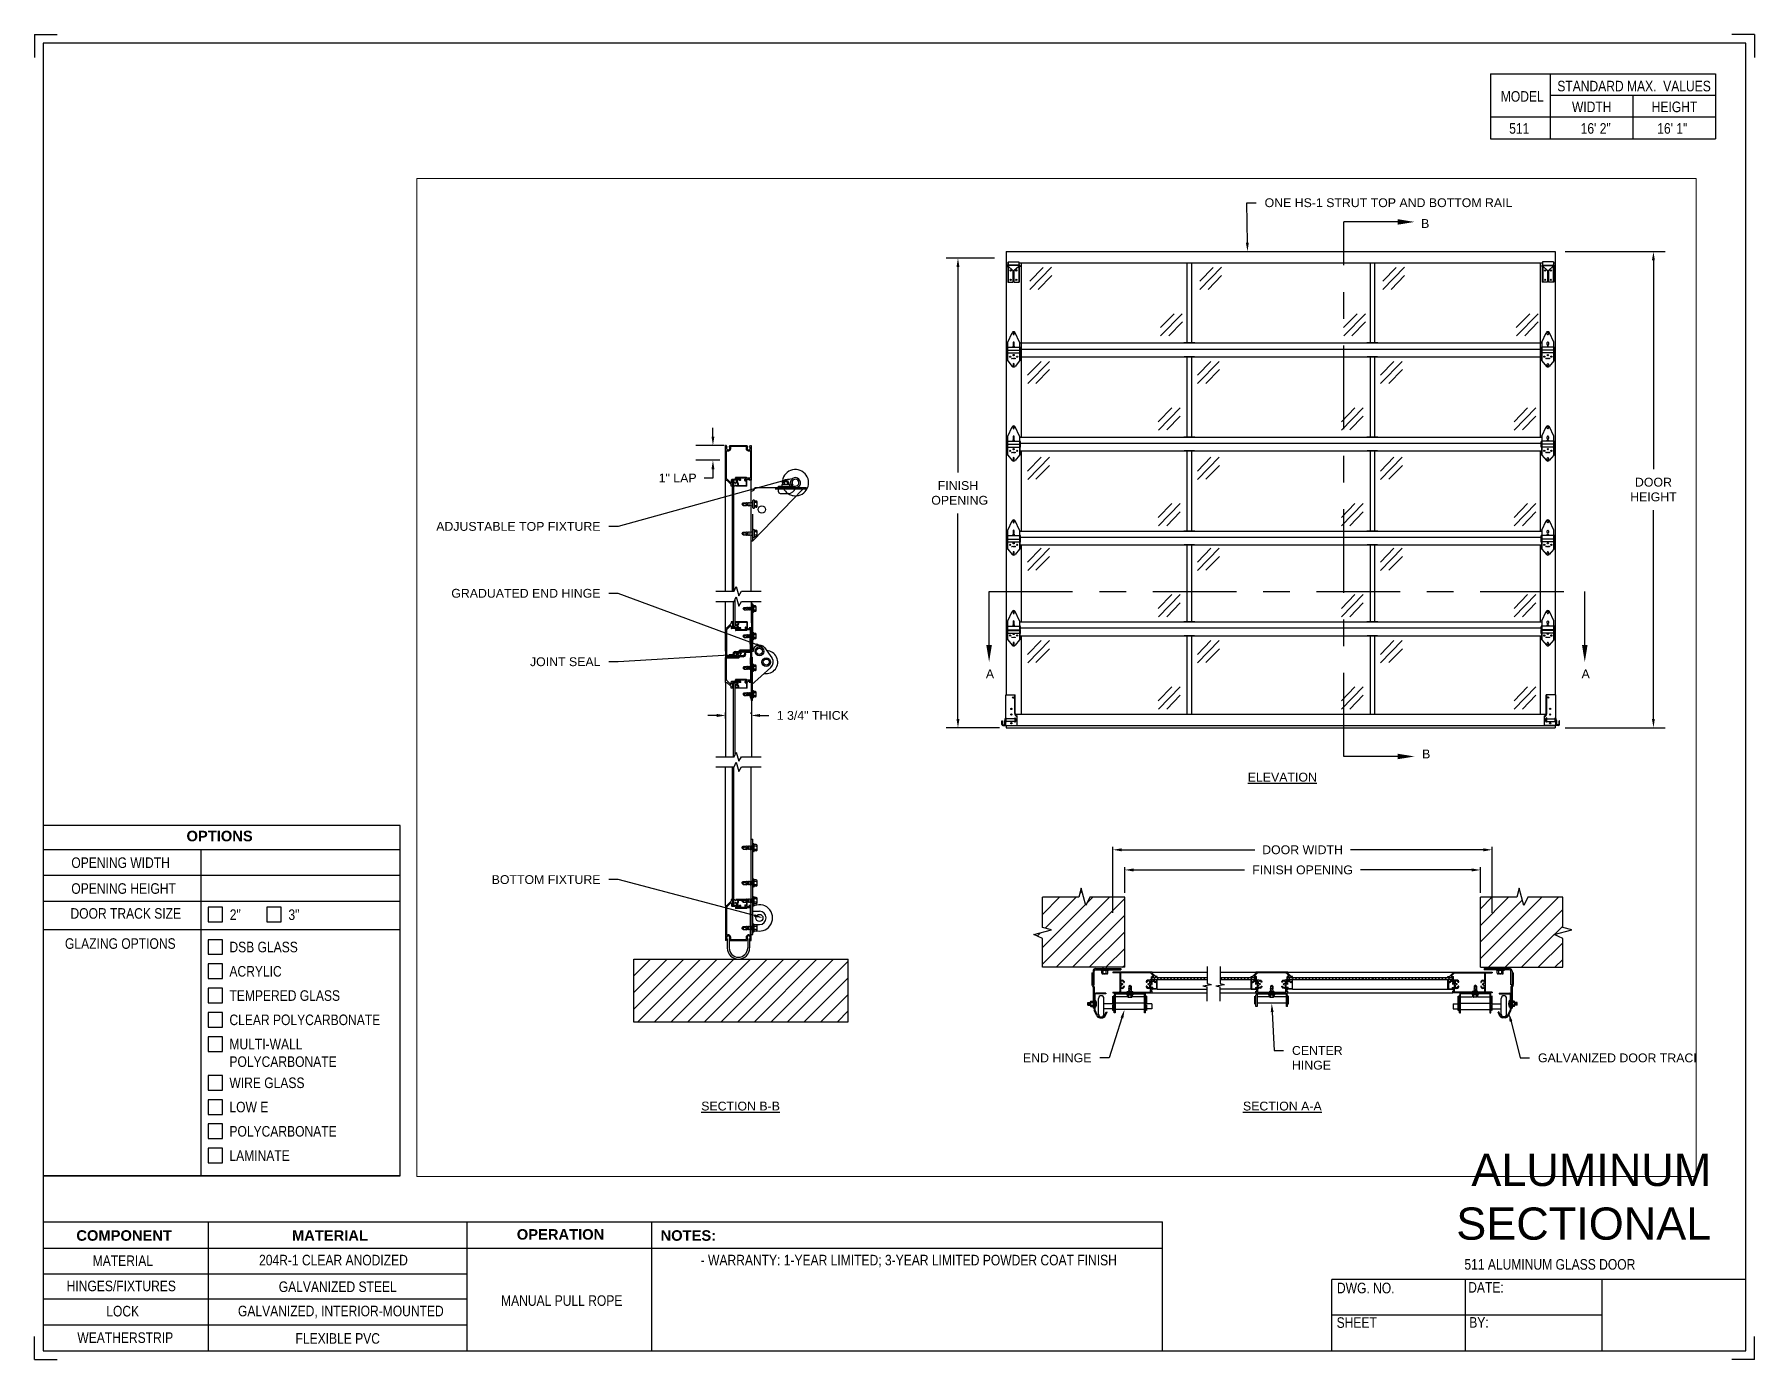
# Paper-space layout '511 MANUAL' of a CAD drawing. Header units: inches. Extents: x 0.1 to 10.9, y 0.1 to 8.4.
# The model-space entities are those that its viewports show. They can reach past a viewport. Long polylines and large blocks are cut down to what shows.
import ezdxf
from ezdxf import colors
from ezdxf.entities.mleader import LeaderData, LeaderLine
from ezdxf.enums import TextEntityAlignment as Align
from ezdxf.math import Vec2, Vec3

# ---------------------------------------------------------------- set-up
doc = ezdxf.new("R2010")
doc.units = ezdxf.units.IN
doc.header["$LTSCALE"] = 0.25
doc.header["$MEASUREMENT"] = 0
for name, pattern in [('CENTER', [2, 1.25, -0.25, 0.25, -0.25]), ('HIDDEN2', [0.1875, 0.125, -0.0625]), ('HIDDEN3', [0.09375, 0.0625, -0.03125])]:
    doc.linetypes.add(name, pattern=pattern)
for name, color, linetype in [('511', 7, 'Continuous'), ('ANNOTATIONS', 1, 'Continuous'), ('SECTION CUTS', 6, 'CENTER'), ('TITLE BLOCK', 7, 'Continuous')]:
    doc.layers.add(name, color=color, linetype=linetype)
doc.styles.add('ARIAL', font='arial.ttf', dxfattribs={"height": 0.09375})
doc.styles.add('CADdetails-DIMENSIONS', font='ARIALN.TTF', dxfattribs={"height": 2.38})
doc.styles.get("Standard").update_dxf_attribs({"font": 'romans.shx'})
doc.styles.add('STD', font='SIMPLEX.shx')
doc.dimstyles.new('DIMSTYLE_5', dxfattribs={"dimtxt": 0.0625, "dimasz": 0.15, "dimexe": 0.18, "dimexo": 0.0625, "dimgap": 0.09, "dimtad": 0, "dimtih": 1, "dimtoh": 1, "dimdec": 5, "dimlfac": 8, "dimzin": 4, "dimdsep": 46, "dimtxsty": 'Standard', "dimcen": 0.09, "dimadec": 0, "dimazin": 0, "dimtp": 0.03125, "dimtm": 0.03125, "dimtfac": 1, "dimtdec": 5, "dimtofl": 0, "dimtmove": 0, "dimatfit": 3, "dimfxl": 1, "dimtolj": 1, "dimtzin": 4, "dimarcsym": 0})
doc.dimstyles.new('STANDARD$0', dxfattribs={"dimtxt": 0.09375, "dimasz": 0.09375, "dimexe": 0.03125, "dimexo": 0.046875, "dimgap": 0.09, "dimtad": 0, "dimtih": 1, "dimtoh": 1, "dimdec": 4, "dimzin": 0, "dimdsep": 46, "dimtxsty": 'ARIAL', "dimcen": 0.09, "dimadec": 0, "dimazin": 0, "dimtfac": 1, "dimtdec": 4, "dimtofl": 0, "dimtmove": 0, "dimatfit": 1, "dimfxl": 1, "dimtolj": 1, "dimtzin": 0, "dimarcsym": 0})

psp = doc.layouts.new('511 MANUAL')

# ---------------------------------------------------------------- texts
at = {"layer": 'TITLE BLOCK', "attachment_point": 2, "style": 'CADdetails-DIMENSIONS'}
for s, width, insert, char_height in [('MODEL', 0.28815, (9.45, 8.068), 0.0664), ('STANDARD MAX.  VALUES', 1.75949, (10.155, 8.133), 0.06641), ('WIDTH', 0.42908, (9.888, 8.002), 0.0664), ('HEIGHT', 0.42908, (10.41, 8.002), 0.0664), ('511', 0.29952, (9.431, 7.866), 0.0664)]:
    psp.add_mtext_dynamic_manual_height_columns(s, width=width, gutter_width=1.363, heights=[0], dxfattribs=dict(at, insert=insert, char_height=char_height))
at = {"layer": 'TITLE BLOCK', "style": 'CADdetails-DIMENSIONS'}
for s, insert, char_height, width, attachment_point in [('16\' 2"', (9.913, 7.866), 0.0664, 1.75949, 2), ('16\' 1"', (10.396, 7.866), 0.0664, 1.75949, 2), ('{\\fArial|b1|i0|c0|p34;OPTIONS}', (1.235, 3.404), 0.06641, 1.75949, 2), ('OPENING WIDTH', (0.3, 3.236), 0.06641, 1.30693, 1), ('OPENING HEIGHT', (0.3, 3.073), 0.06641, 1.30693, 1), ('\\pi0.09363;DOOR TRACK SIZE', (0.201, 2.916), 0.06641, 0.87483, 1), ('\\pt0.06641;2"', (1.299, 2.908), 0.06641, 1.23928, 1), ('\\pt0.06641;3"', (1.669, 2.908), 0.06641, 1.23928, 1), ('GLAZING OPTIONS', (0.26, 2.726), 0.06641, 1.30693, 1), ('DSB GLASS', (1.297, 2.704), 0.0664, 1.53035, 1), ('ACRYLIC', (1.297, 2.551), 0.0664, 1.53035, 1), ('TEMPERED GLASS', (1.297, 2.398), 0.06641, 1.53035, 1), ('CLEAR POLYCARBONATE', (1.297, 2.245), 0.06641, 1.53035, 1), ('MULTI-WALL \\PPOLYCARBONATE', (1.297, 2.092), 0.06641, 1.53035, 1), ('WIRE GLASS', (1.297, 1.848), 0.0664, 1.53035, 1), ('LOW E', (1.297, 1.695), 0.0664, 1.53035, 1), ('POLYCARBONATE', (1.297, 1.542), 0.06641, 1.53035, 1), ('LAMINATE', (1.297, 1.389), 0.0664, 1.53035, 1), ('\\A1;{\\fArial|b0|i0|c0|p34;ALUMINUM\\PSECTIONAL }', (10.642, 1.367), 0.20312, 2.03069, 3), ('{\\fArial|b1|i0|c0|p34;COMPONENT}', (0.633, 0.885), 0.06641, 1.75949, 2), ('{\\fArial|b1|i0|c0|p34;MATERIAL}', (1.931, 0.885), 0.06641, 1.75949, 2), ('{\\fArial|b1|i0|c0|p34;OPERATION}', (3.385, 0.892), 0.06641, 1.75949, 2), ('{\\fArial|b1|i0|c0|p34;NOTES:}', (4.191, 0.885), 0.06641, 1.75949, 2), ('MATERIAL', (0.625, 0.726), 0.0664, 1.75949, 2), ('204R-1 CLEAR ANODIZED', (1.953, 0.73), 0.06641, 1.75949, 2), ('- WARRANTY: 1-YEAR LIMITED; 3-YEAR LIMITED POWDER COAT FINISH', (5.581, 0.73), 0.06641, 3.14063, 2), ('511 ALUMINUM GLASS DOOR', (9.624, 0.703), 0.06641, 2.79915, 2), ('HINGES/FIXTURES', (0.615, 0.567), 0.06641, 1.75949, 2), ('GALVANIZED STEEL', (1.98, 0.562), 0.06641, 1.75949, 2), ('DWG. NO.', (8.463, 0.554), 0.0664, 1.75949, 2), ('DATE:', (9.221, 0.558), 0.0664, 1.75949, 2), ('\\P\\P MANUAL PULL ROPE', (3.382, 0.696), 0.06641, 1.04738, 2), ('LOCK', (0.624, 0.408), 0.0664, 1.75949, 2), (' GALVANIZED, INTERIOR-MOUNTED', (1.989, 0.409), 0.06641, 1.75949, 2), ('SHEET', (8.406, 0.336), 0.0664, 1.75949, 2), ('BY:', (9.177, 0.337), 0.0664, 1.75949, 2), ('WEATHERSTRIP', (0.64, 0.241), 0.06641, 1.75949, 2), ('FLEXIBLE PVC', (1.98, 0.236), 0.06641, 1.75949, 2)]:
    psp.add_mtext(s, dxfattribs=dict(at, insert=insert, char_height=char_height, width=width, attachment_point=attachment_point))

msp = doc.modelspace()

# ---------------------------------------------------------------- texts
at = {"layer": '511', "style": 'STD', "text_generation_flag": 2}
for p in [(178.09086, 244.58273), (178.09086, 243.58273), (178.09086, 242.58273), (178.09086, 241.61826)]:
    msp.add_text('600643-2', height=0.00625, dxfattribs=at).set_placement(p, align=Align.CENTER)
at = {"layer": '511', "style": 'STD'}
for p in [(183.76935, 244.58273), (183.76935, 243.58273), (183.76935, 242.58273), (183.76935, 241.61826)]:
    msp.add_text('600643-2', height=0.00625, dxfattribs=at).set_placement(p, align=Align.CENTER)
at = {"layer": 'ANNOTATIONS', "char_height": 0.09375, "width": 1.3823677, "attachment_point": 2, "style": 'ARIAL'}
for s, insert in [('{\\LELEVATION}', (180.9468, 240.18231)), ('{\\LSECTION B-B}', (175.18791, 236.68616)), ('{\\LSECTION A-A}', (180.9468, 236.68616))]:
    msp.add_mtext(s, dxfattribs=dict(at, insert=insert))
at = {"layer": 'SECTION CUTS', "style": 'ARIAL'}
for s, p in [('B', (182.42215, 245.97328)), ('A', (177.79535, 241.18644)), ('A', (184.12757, 241.18644)), ('B', (182.43283, 240.33507))]:
    msp.add_text(s, height=0.09375, dxfattribs=at).set_placement(p)

# ---------------------------------------------------------------- blocks, each defined once
blk = doc.blocks.new('*D1')
at = {"layer": 'ANNOTATIONS', "color": 0, "lineweight": -2, "transparency": 16777216}
for p, q in [((183.954, 245.722), (185.017, 245.722)), ((184.892, 245.628), (184.892, 243.409)), ((184.892, 240.755), (184.892, 242.974)), ((183.955, 240.661), (185.017, 240.661))]:
    blk.add_line(p, q, dxfattribs=at)
at = {"layer": 'ANNOTATIONS', "color": 0, "transparency": 16777216}
for points in [[(184.876, 245.628), (184.907, 245.628), (184.892, 245.722)], [(184.876, 240.755), (184.907, 240.755), (184.892, 240.661)]]:
    blk.add_solid(points, dxfattribs=at)
at = {"layer": 'defpoints', "color": 0, "transparency": 16777216}
for p in [(183.847, 245.722), (183.849, 240.661), (184.892, 240.661)]:
    blk.add_point(p, dxfattribs=at)
at = {"layer": 'ANNOTATIONS', "color": 0, "transparency": 16777216, "insert": (184.892, 243.192), "char_height": 0.0938, "attachment_point": 5, "style": 'ARIAL'}
blk.add_mtext('\\A1;DOOR\\PHEIGHT', dxfattribs=at)
blk = doc.blocks.new('*D2')
at = {"layer": 'ANNOTATIONS', "color": 0, "lineweight": -2, "transparency": 16777216}
for p, q in [((177.886, 245.651), (177.374, 245.651)), ((177.499, 245.557), (177.499, 243.373)), ((177.499, 240.755), (177.499, 242.939)), ((177.939, 240.661), (177.374, 240.661))]:
    blk.add_line(p, q, dxfattribs=at)
at = {"layer": 'ANNOTATIONS', "color": 0, "transparency": 16777216}
for points in [[(177.483, 245.557), (177.515, 245.557), (177.499, 245.651)], [(177.483, 240.755), (177.515, 240.755), (177.499, 240.661)]]:
    blk.add_solid(points, dxfattribs=at)
at = {"layer": 'defpoints', "color": 0, "transparency": 16777216}
for p in [(177.992, 245.651), (177.499, 240.661), (178.045, 240.661)]:
    blk.add_point(p, dxfattribs=at)
at = {"layer": 'ANNOTATIONS', "color": 0, "transparency": 16777216, "insert": (177.499, 243.156), "char_height": 0.0938, "attachment_point": 5, "style": 'ARIAL'}
blk.add_mtext('\\A1;FINISH\\P OPENING', dxfattribs=at)
blk = doc.blocks.new('*X4')
at = {"color": 0}
for p, q in [((7.374, 3.733), (7.396, 3.754)), ((7.41, 3.733), (7.431, 3.754)), ((7.445, 3.733), (7.467, 3.754)), ((7.48, 3.733), (7.502, 3.754)), ((7.516, 3.733), (7.537, 3.754)), ((7.551, 3.733), (7.573, 3.754)), ((7.587, 3.733), (7.608, 3.754)), ((7.622, 3.733), (7.643, 3.754)), ((7.657, 3.733), (7.679, 3.754)), ((7.693, 3.733), (7.714, 3.754)), ((7.728, 3.733), (7.749, 3.754)), ((7.763, 3.733), (7.785, 3.754)), ((7.799, 3.733), (7.82, 3.754)), ((7.834, 3.733), (7.856, 3.754)), ((7.869, 3.733), (7.891, 3.754)), ((7.905, 3.733), (7.926, 3.754)), ((7.94, 3.733), (7.962, 3.754)), ((7.975, 3.733), (7.997, 3.754)), ((8.011, 3.733), (8.032, 3.754)), ((8.046, 3.733), (8.068, 3.754)), ((8.082, 3.733), (8.103, 3.754)), ((8.117, 3.733), (8.138, 3.754)), ((8.152, 3.733), (8.174, 3.754)), ((8.188, 3.733), (8.209, 3.754)), ((8.223, 3.733), (8.244, 3.754)), ((8.258, 3.733), (8.28, 3.754)), ((8.294, 3.733), (8.315, 3.754)), ((8.329, 3.733), (8.35, 3.754)), ((8.364, 3.733), (8.386, 3.754)), ((8.4, 3.733), (8.421, 3.754)), ((8.435, 3.733), (8.457, 3.754)), ((8.47, 3.733), (8.492, 3.754)), ((8.506, 3.733), (8.527, 3.754)), ((8.541, 3.733), (8.563, 3.754)), ((8.576, 3.733), (8.598, 3.754)), ((8.612, 3.733), (8.633, 3.754)), ((8.647, 3.733), (8.669, 3.754)), ((8.683, 3.733), (8.704, 3.754)), ((8.718, 3.733), (8.739, 3.754)), ((8.753, 3.733), (8.775, 3.754)), ((8.789, 3.733), (8.81, 3.754)), ((8.824, 3.733), (8.845, 3.754)), ((8.859, 3.733), (8.881, 3.754)), ((8.895, 3.733), (8.916, 3.754)), ((8.93, 3.733), (8.952, 3.754)), ((8.965, 3.733), (8.987, 3.754)), ((9.001, 3.733), (9.022, 3.754)), ((9.036, 3.733), (9.058, 3.754)), ((9.071, 3.733), (9.093, 3.754)), ((9.107, 3.733), (9.12, 3.746))]:
    blk.add_line(p, q, dxfattribs=at)
blk = doc.blocks.new('CTRSTYLE')
at = {"color": 252}
for p, q in [((-0.135, 0.078), (0.204, 0.078)), ((-0.135, 0.078), (-0.135, 0.062)), ((-0.135, 0.042), (-0.124, 0.053)), ((-0.135, 0.042), (-0.135, 0.035)), ((-0.133, 0.061), (-0.124, 0.07)), ((-0.133, 0.034), (-0.124, 0.043)), ((-0.124, 0.07), (-0.124, 0.053)), ((-0.124, 0.043), (-0.124, 0.032)), ((-0.124, 0.032), (-0.118, 0.032)), ((-0.118, 0.032), (-0.118, -0.018)), ((-0.116, 0.067), (-0.116, 0.042)), ((-0.113, 0.071), (0.007, 0.071)), ((-0.11, 0.036), (-0.11, 0.036)), ((0.011, 0.067), (0.007, 0.071)), ((0.011, 0.067), (0.058, 0.067)), ((0.058, 0.067), (0.062, 0.071)), ((0.062, 0.071), (0.181, 0.071)), ((0.179, 0.036), (0.179, 0.036)), ((0.185, 0.067), (0.185, 0.042)), ((0.187, 0.032), (0.187, -0.018)), ((0.193, 0.032), (0.187, 0.032)), ((0.202, 0.061), (0.193, 0.07)), ((0.193, 0.07), (0.193, 0.053)), ((0.204, 0.042), (0.193, 0.053)), ((0.193, 0.043), (0.193, 0.032)), ((0.202, 0.034), (0.193, 0.043)), ((0.204, 0.078), (0.204, 0.062)), ((0.204, 0.042), (0.204, 0.035)), ((-0.186, -0.082), (-0.181, -0.082)), ((-0.186, -0.082), (-0.186, -0.093)), ((-0.186, -0.093), (-0.174, -0.093)), ((-0.181, -0.082), (-0.18, -0.08)), ((-0.178, -0.082), (-0.179, -0.08)), ((-0.178, -0.082), (-0.177, -0.08)), ((-0.175, -0.082), (-0.176, -0.08)), ((-0.175, -0.082), (-0.174, -0.08)), ((-0.171, -0.082), (-0.172, -0.08)), ((-0.171, -0.082), (-0.161, -0.082)), ((-0.135, -0.129), (-0.171, -0.094)), ((-0.161, -0.082), (-0.16, -0.08)), ((-0.158, -0.082), (-0.159, -0.08)), ((-0.158, -0.082), (-0.157, -0.08)), ((-0.155, -0.082), (-0.156, -0.08)), ((-0.155, -0.082), (-0.154, -0.08)), ((-0.152, -0.082), (-0.153, -0.08)), ((-0.152, -0.082), (-0.135, -0.082)), ((-0.117, -0.132), (-0.151, -0.099)), ((-0.148, -0.093), (-0.131, -0.093)), ((-0.135, -0.013), (-0.135, -0.022)), ((-0.135, -0.044), (-0.135, -0.082)), ((-0.135, -0.141), (-0.135, -0.129)), ((0.204, -0.141), (-0.135, -0.141)), ((-0.132, -0.01), (-0.132, -0.01)), ((-0.132, -0.041), (-0.132, -0.041)), ((-0.131, -0.026), (-0.118, -0.026)), ((-0.129, -0.012), (-0.128, -0.018)), ((-0.129, -0.043), (-0.128, -0.049)), ((-0.128, -0.018), (-0.118, -0.018)), ((-0.128, -0.049), (-0.118, -0.049)), ((-0.128, -0.061), (-0.128, -0.089)), ((-0.124, -0.057), (-0.113, -0.057)), ((-0.118, -0.026), (-0.118, -0.049)), ((0.033, -0.134), (-0.114, -0.134)), ((-0.091, -0.008), (-0.094, -0.008)), ((-0.091, -0.016), (-0.094, -0.016)), ((0.034, -0.132), (0.033, -0.134)), ((0.036, -0.134), (0.034, -0.132)), ((0.183, -0.134), (0.036, -0.134)), ((0.16, -0.008), (0.163, -0.008)), ((0.16, -0.016), (0.163, -0.016)), ((0.193, -0.057), (0.182, -0.057)), ((0.186, -0.132), (0.219, -0.099)), ((0.196, -0.018), (0.187, -0.018)), ((0.2, -0.026), (0.187, -0.026)), ((0.187, -0.026), (0.187, -0.049)), ((0.196, -0.049), (0.187, -0.049)), ((0.198, -0.012), (0.196, -0.018)), ((0.198, -0.043), (0.196, -0.049)), ((0.196, -0.061), (0.196, -0.089)), ((0.217, -0.093), (0.2, -0.093)), ((0.201, -0.01), (0.201, -0.01)), ((0.201, -0.041), (0.201, -0.041)), ((0.204, -0.013), (0.204, -0.022)), ((0.204, -0.044), (0.204, -0.082)), ((0.221, -0.082), (0.204, -0.082)), ((0.204, -0.129), (0.24, -0.094)), ((0.204, -0.141), (0.204, -0.129)), ((0.221, -0.082), (0.222, -0.08)), ((0.224, -0.082), (0.223, -0.08)), ((0.224, -0.082), (0.225, -0.08)), ((0.227, -0.082), (0.226, -0.08)), ((0.227, -0.082), (0.228, -0.08)), ((0.23, -0.082), (0.229, -0.08)), ((0.24, -0.082), (0.23, -0.082)), ((0.24, -0.082), (0.241, -0.08)), ((0.243, -0.082), (0.242, -0.08)), ((0.255, -0.093), (0.242, -0.093)), ((0.243, -0.082), (0.244, -0.08)), ((0.247, -0.082), (0.246, -0.08)), ((0.247, -0.082), (0.248, -0.08)), ((0.25, -0.082), (0.249, -0.08)), ((0.255, -0.082), (0.25, -0.082)), ((0.255, -0.082), (0.255, -0.093))]:
    blk.add_line(p, q, dxfattribs=at)
for centre, radius, start, end in [((-0.134, 0.062), 0.00125, 180, 315), ((-0.134, 0.035), 0.00125, 180, 315), ((-0.113, 0.067), 0.00375, 90, 180), ((-0.113, 0.042), 0.003, 180, 270), ((-0.113, 0.036), 0.003, 0, 90), ((-0.105, 0.036), 0.00563, 180, 291.7963), ((-0.094, 0.008), 0.0165, 10.6647, 270), ((-0.094, 0.008), 0.024, 10.6647, 111.7963), ((-0.074, 0.012), 0.00375, 190.6647, 10.6647), ((0.163, 0.008), 0.024, 68.2037, 169.3353), ((0.143, 0.012), 0.00375, 169.3353, 349.3353), ((0.163, 0.008), 0.0165, 270, 169.3353), ((0.174, 0.036), 0.00563, 248.2037, 0), ((0.182, 0.036), 0.003, 90, 180), ((0.181, 0.067), 0.00375, 0, 90), ((0.182, 0.042), 0.003, 270, 0), ((0.203, 0.062), 0.00125, 225, 0), ((0.203, 0.035), 0.00125, 225, 0), ((-0.179, -0.08), 0.000625, 24.9684, 155.0316), ((-0.176, -0.08), 0.000625, 24.9684, 155.0316), ((-0.173, -0.08), 0.000625, 24.9684, 155.0316), ((-0.174, -0.096), 0.00375, 45, 90), ((-0.16, -0.08), 0.000625, 24.9684, 155.0316), ((-0.157, -0.08), 0.000625, 24.9684, 155.0316), ((-0.153, -0.08), 0.000625, 24.9684, 155.0316), ((-0.148, -0.096), 0.00375, 90, 225), ((-0.132, -0.013), 0.00266, 90, 180), ((-0.131, -0.022), 0.00375, 180, 270), ((-0.132, -0.044), 0.00266, 90, 180), ((-0.132, -0.013), 0.00266, 15, 90), ((-0.132, -0.044), 0.00266, 15, 90), ((-0.131, -0.089), 0.00375, 270, 0), ((-0.124, -0.061), 0.00375, 90, 180), ((-0.114, -0.13), 0.00375, 225, 270), ((-0.113, -0.053), 0.00375, 270, 331.4673), ((-0.094, -0.032), 0.0165, 90, 349.3353), ((-0.107, -0.057), 0.00375, 62.3568, 151.4673), ((-0.094, -0.032), 0.024, 242.3568, 349.3353), ((-0.091, -0.012), 0.00375, 270, 90), ((-0.074, -0.036), 0.00375, 349.3353, 169.3353), ((0.143, -0.036), 0.00375, 10.6647, 190.6647), ((0.163, -0.032), 0.024, 190.6647, 297.6432), ((0.163, -0.032), 0.0165, 190.6647, 90), ((0.16, -0.012), 0.00375, 90, 270), ((0.175, -0.057), 0.00375, 28.5327, 117.6432), ((0.182, -0.053), 0.00375, 208.5327, 270), ((0.183, -0.13), 0.00375, 270, 315), ((0.193, -0.061), 0.00375, 360, 90), ((0.2, -0.089), 0.00375, 180, 270), ((0.201, -0.013), 0.00266, 90, 165), ((0.201, -0.044), 0.00266, 90, 165), ((0.2, -0.022), 0.00375, 270, 0), ((0.201, -0.013), 0.00266, 0, 90), ((0.201, -0.044), 0.00266, 0, 90), ((0.217, -0.096), 0.00375, 315, 90), ((0.222, -0.08), 0.000625, 24.9684, 155.0316), ((0.225, -0.08), 0.000625, 24.9684, 155.0316), ((0.229, -0.08), 0.000625, 24.9684, 155.0316), ((0.242, -0.096), 0.00375, 90, 135), ((0.242, -0.08), 0.000625, 24.9684, 155.0316), ((0.245, -0.08), 0.000625, 24.9684, 155.0316), ((0.248, -0.08), 0.000625, 24.9684, 155.0316)]:
    blk.add_arc(centre, radius, start, end, dxfattribs=at)
blk = doc.blocks.new('*D5')
at = {"layer": 'ANNOTATIONS', "color": 0, "lineweight": -2, "transparency": 16777216}
for p, q in [((179.271, 238.907), (179.271, 239.18)), ((183.052, 238.907), (183.052, 239.18)), ((179.365, 239.149), (180.546, 239.149)), ((182.959, 239.149), (181.777, 239.149))]:
    blk.add_line(p, q, dxfattribs=at)
at = {"layer": 'ANNOTATIONS', "color": 0, "transparency": 16777216}
for points in [[(179.365, 239.165), (179.365, 239.133), (179.271, 239.149)], [(182.959, 239.165), (182.959, 239.133), (183.052, 239.149)]]:
    blk.add_solid(points, dxfattribs=at)
at = {"layer": 'defpoints', "color": 0, "transparency": 16777216}
for p in [(183.052, 239.149), (179.271, 238.86), (183.052, 238.86)]:
    blk.add_point(p, dxfattribs=at)
at = {"layer": 'ANNOTATIONS', "color": 0, "transparency": 16777216, "insert": (181.162, 239.149), "char_height": 0.09375, "attachment_point": 5, "style": 'ARIAL'}
blk.add_mtext('\\A1;FINISH OPENING', dxfattribs=at)
blk = doc.blocks.new('*D6')
at = {"layer": 'ANNOTATIONS', "color": 0, "lineweight": -2, "transparency": 16777216}
for p, q in [((179.146, 238.692), (179.146, 239.394)), ((179.24, 239.363), (180.653, 239.363)), ((183.084, 239.363), (181.671, 239.363)), ((183.177, 238.692), (183.177, 239.394))]:
    blk.add_line(p, q, dxfattribs=at)
at = {"layer": 'ANNOTATIONS', "color": 0, "transparency": 16777216}
for points in [[(179.24, 239.379), (179.24, 239.347), (179.146, 239.363)], [(183.084, 239.379), (183.084, 239.347), (183.177, 239.363)]]:
    blk.add_solid(points, dxfattribs=at)
at = {"layer": 'defpoints', "color": 0, "transparency": 16777216}
for p in [(179.146, 239.363), (179.146, 238.645), (183.177, 238.645)]:
    blk.add_point(p, dxfattribs=at)
at = {"layer": 'ANNOTATIONS', "color": 0, "transparency": 16777216, "insert": (181.162, 239.363), "char_height": 0.09375, "attachment_point": 5, "style": 'ARIAL'}
blk.add_mtext('\\A1;DOOR WIDTH', dxfattribs=at)
blk = doc.blocks.new('*D7')
at = {"layer": 'ANNOTATIONS', "color": 0, "lineweight": -2, "transparency": 16777216}
for p, q in [((174.894, 243.756), (174.894, 243.85)), ((175.015, 243.662), (174.714, 243.662)), ((174.966, 243.503), (174.714, 243.503)), ((174.894, 243.409), (174.894, 243.315)), ((174.894, 243.315), (174.801, 243.315))]:
    blk.add_line(p, q, dxfattribs=at)
at = {"layer": 'ANNOTATIONS', "color": 0, "transparency": 16777216}
for points in [[(174.879, 243.756), (174.91, 243.756), (174.894, 243.662)], [(174.879, 243.409), (174.91, 243.409), (174.894, 243.503)]]:
    blk.add_solid(points, dxfattribs=at)
at = {"layer": 'defpoints', "color": 0, "transparency": 16777216}
for p in [(175.078, 243.662), (174.894, 243.503), (175.028, 243.503)]:
    blk.add_point(p, dxfattribs=at)
at = {"layer": 'ANNOTATIONS', "color": 0, "transparency": 16777216, "insert": (174.519, 243.315), "char_height": 0.0938, "attachment_point": 5, "style": 'ARIAL'}
blk.add_mtext('\\A1;1" LAP', dxfattribs=at)
blk = doc.blocks.new('*D8')
at = {"layer": 'ANNOTATIONS', "color": 0, "lineweight": -2, "transparency": 16777216}
for p, q in [((174.935, 240.791), (174.841, 240.791)), ((175.029, 240.76), (175.029, 240.822)), ((175.302, 240.808), (175.302, 240.822)), ((175.396, 240.791), (175.49, 240.791))]:
    blk.add_line(p, q, dxfattribs=at)
at = {"layer": 'ANNOTATIONS', "color": 0, "transparency": 16777216}
for points in [[(174.935, 240.807), (174.935, 240.775), (175.029, 240.791)], [(175.396, 240.807), (175.396, 240.775), (175.302, 240.791)]]:
    blk.add_solid(points, dxfattribs=at)
at = {"layer": 'defpoints', "color": 0, "transparency": 16777216}
for p in [(175.029, 240.713), (175.302, 240.791), (175.302, 240.761)]:
    blk.add_point(p, dxfattribs=at)
at = {"layer": 'ANNOTATIONS', "color": 0, "transparency": 16777216, "insert": (175.956, 240.791), "char_height": 0.09375, "attachment_point": 5, "style": 'ARIAL'}
blk.add_mtext('\\A1;1 3/4" THICK', dxfattribs=at)

# ---------------------------------------------------------------- dimensions: what is measured, and where the dimension line sits
at = {"layer": 'ANNOTATIONS'}
for base, p1, p2, text, picture, middle in [((177.49902, 240.66138), (177.99212, 245.65054), (178.04511, 240.66138), 'FINISH\\P OPENING', '*D2', (177.49902, 243.15596)), ((184.89184, 240.66138), (183.84735, 245.7221), (183.84874, 240.66138), 'DOOR\\PHEIGHT', '*D1', (184.89184, 243.19174))]:
    dim = msp.add_linear_dim(base=base, p1=p1, p2=p2, angle=90, text=text, dimstyle='STANDARD$0', override={"dimexe": 0.125, "dimexo": 0.10625, "dimcen": 0.153, "dimtmove": 1}, dxfattribs=at)
    dim.commit()
    dim.dimension.update_dxf_attribs({"geometry": picture, "text_midpoint": middle})
dim = msp.add_linear_dim(base=(174.89431, 243.50294), p1=(175.07751, 243.66211), p2=(175.02812, 243.50294), angle=270, text='1" LAP', dimstyle='DIMSTYLE_5', override={"dimtxt": 0.08, "dimasz": 0.09375, "dimdec": 3, "dimlunit": 4, "dimtxsty": 'ARIAL'}, dxfattribs=at)
dim.commit()
dim.dimension.update_dxf_attribs({"geometry": '*D7', "text_midpoint": (174.5189, 243.31544), "dimtype": 160})
dim = msp.add_linear_dim(base=(175.30245, 240.79089), p1=(175.0289, 240.7127), p2=(175.30245, 240.76114), text='1 3/4" THICK', dimstyle='STANDARD$0', dxfattribs=at)
dim.commit()
dim.dimension.update_dxf_attribs({"geometry": '*D8', "text_midpoint": (175.95623, 240.79089), "dimtype": 160})
for base, p1, p2, text, picture, middle in [((179.14618, 239.363), (183.17743, 238.64513), (179.14618, 238.64513), 'DOOR WIDTH', '*D6', (181.16181, 239.363)), ((183.05243, 239.14906), (179.27118, 238.86006), (183.05243, 238.86006), 'FINISH OPENING', '*D5', (181.16181, 239.14906))]:
    dim = msp.add_linear_dim(base=base, p1=p1, p2=p2, text=text, dimstyle='STANDARD$0', dxfattribs=at)
    dim.commit()
    dim.dimension.update_dxf_attribs({"geometry": picture, "text_midpoint": middle})

# ---------------------------------------------------------------- hatches: boundary and pattern name
at = {"layer": '511'}
h = msp.add_hatch(dxfattribs=at)
h.set_pattern_fill('ANSI31', color=256)
h.paths.add_polyline_path([(179.27118, 238.86006), (178.89969, 238.86006), (178.85882, 238.77085), (178.80854, 238.95627), (178.78368, 238.86006), (178.39618, 238.86006), (178.39618, 238.5375), (178.49239, 238.51264), (178.30698, 238.46236), (178.39618, 238.42149), (178.39618, 238.11494), (179.27118, 238.11494)])
h.paths.add_polyline_path([(183.92743, 238.42149), (183.83823, 238.46236), (184.02364, 238.51264), (183.92743, 238.5375), (183.92743, 238.86006), (183.55594, 238.86006), (183.51507, 238.77085), (183.46479, 238.95627), (183.43993, 238.86006), (183.05243, 238.86006), (183.05243, 238.11494), (183.92743, 238.11494)])
h = msp.add_hatch(dxfattribs=at)
h.set_pattern_fill('ANSI31', color=256, style=0)
h.set_pattern_definition([(45, (-0.54993, 1.01716), (-0.08838835, 0.08838835), [])])
h.paths.add_polyline_path([(176.33233, 238.20122), (174.05036, 238.20122), (174.05036, 237.53634), (176.33233, 237.53634)])

# ---------------------------------------------------------------- linework, layer by layer
for p, q in [((178.01147, 245.7221), (178.01147, 241.01079)), ((178.01147, 245.7221), (183.84874, 245.7221)), ((178.01147, 245.60335), (178.03095, 245.60335)), ((178.03095, 245.6124), (178.14645, 245.6124)), ((178.03095, 245.6124), (178.03095, 245.5781)), ((178.14645, 245.6124), (178.14645, 245.5781)), ((178.14645, 245.60335), (183.71377, 245.60335)), ((178.16927, 245.60335), (178.16927, 243.75055)), ((179.9334, 245.60335), (179.9334, 244.75055)), ((179.9334, 245.60335), (179.9334, 244.75055)), ((179.98105, 245.60335), (179.98105, 244.75055)), ((181.87916, 245.60335), (181.87916, 244.75055)), ((181.87916, 245.60335), (181.87916, 244.75055)), ((181.92681, 245.60335), (181.92681, 244.75055)), ((183.69094, 243.75055), (183.69094, 245.60335)), ((183.82927, 245.6124), (183.71377, 245.6124)), ((183.71377, 245.6124), (183.71377, 245.5781)), ((183.82927, 245.6124), (183.82927, 245.5781)), ((183.82927, 245.60335), (183.84874, 245.60335)), ((183.84874, 245.7221), (183.84874, 241.01079)), ((178.0219, 245.57395), (178.02136, 245.55869)), ((178.02676, 245.5585), (178.02136, 245.55869)), ((178.02729, 245.57376), (178.02676, 245.5585)), ((178.0277, 245.5683), (178.0277, 245.3971)), ((178.1456, 245.5781), (178.03179, 245.5781)), ((178.033, 245.5683), (178.033, 245.3971)), ((178.0837, 245.5221), (178.033, 245.568)), ((178.0837, 245.5221), (178.0837, 245.3971)), ((178.0937, 245.5221), (178.1444, 245.568)), ((178.0937, 245.5221), (178.0937, 245.3971)), ((178.1444, 245.5683), (178.1444, 245.3971)), ((178.1497, 245.5683), (178.1497, 245.3971)), ((178.1501, 245.57376), (178.15063, 245.5585)), ((178.15063, 245.5585), (178.15603, 245.55869)), ((178.15549, 245.57395), (178.15603, 245.55869)), ((178.26253, 245.40705), (178.40582, 245.55409)), ((178.26368, 245.31867), (178.4942, 245.55524)), ((178.35206, 245.31981), (178.49534, 245.46686)), ((180.06878, 245.40705), (180.21207, 245.55409)), ((180.06992, 245.31867), (180.30045, 245.55524)), ((180.15831, 245.31981), (180.30159, 245.46686)), ((182.01454, 245.40705), (182.15782, 245.55409)), ((182.01568, 245.31867), (182.2462, 245.55524)), ((182.10406, 245.31981), (182.24735, 245.46686)), ((183.70472, 245.57395), (183.70418, 245.55869)), ((183.70958, 245.5585), (183.70418, 245.55869)), ((183.71011, 245.57376), (183.70958, 245.5585)), ((183.71052, 245.5683), (183.71052, 245.3971)), ((183.71461, 245.5781), (183.82842, 245.5781)), ((183.71582, 245.5683), (183.71582, 245.3971)), ((183.76652, 245.5221), (183.71582, 245.568)), ((183.76652, 245.5221), (183.76652, 245.3971)), ((183.77652, 245.5221), (183.82722, 245.568)), ((183.77652, 245.5221), (183.77652, 245.3971)), ((183.82722, 245.5683), (183.82722, 245.3971)), ((183.83252, 245.5683), (183.83252, 245.3971)), ((183.83292, 245.57376), (183.83345, 245.5585)), ((183.83345, 245.5585), (183.83885, 245.55869)), ((183.83831, 245.57395), (183.83885, 245.55869)), ((178.0277, 245.3971), (178.0837, 245.3971)), ((178.0937, 245.3971), (178.1497, 245.3971)), ((183.76652, 245.3971), (183.71052, 245.3971)), ((183.83252, 245.3971), (183.77652, 245.3971)), ((179.65224, 244.91359), (179.79552, 245.06064)), ((179.65338, 244.82521), (179.8839, 245.06178)), ((181.59799, 244.91359), (181.74128, 245.06064)), ((181.59914, 244.82521), (181.82966, 245.06178)), ((183.43351, 244.91359), (183.5768, 245.06064)), ((183.43466, 244.82521), (183.66518, 245.06178)), ((178.02836, 244.76079), (178.07384, 244.85925)), ((178.08424, 244.85726), (178.08424, 244.84551)), ((178.09749, 244.84551), (178.09749, 244.85726)), ((178.15336, 244.76079), (178.10789, 244.85925)), ((179.74176, 244.82636), (179.88505, 244.9734)), ((181.68752, 244.82636), (181.8308, 244.9734)), ((183.52304, 244.82636), (183.66633, 244.9734)), ((183.70685, 244.76079), (183.75232, 244.85925)), ((183.76272, 244.84551), (183.76272, 244.85726)), ((183.77597, 244.85726), (183.77597, 244.84551)), ((183.83185, 244.76079), (183.78637, 244.85925)), ((178.01881, 244.64127), (178.01881, 244.70281)), ((178.01881, 244.70281), (178.02381, 244.69954)), ((178.01881, 244.67532), (178.02381, 244.67204)), ((178.02381, 244.55939), (178.02381, 244.71016)), ((178.02381, 244.71016), (178.02836, 244.71016)), ((178.02836, 244.55939), (178.02836, 244.76079)), ((178.02836, 244.70516), (178.15336, 244.70516)), ((178.02836, 244.67363), (178.15336, 244.67363)), ((178.08424, 244.75394), (178.08424, 244.73594)), ((178.09749, 244.73594), (178.09749, 244.75394)), ((178.15336, 244.76079), (178.15336, 244.55939)), ((178.15336, 244.75055), (183.69094, 244.75055)), ((178.15336, 244.71016), (178.15791, 244.71016)), ((178.15791, 244.71016), (178.15791, 244.55939)), ((178.16291, 244.70281), (178.15791, 244.69954)), ((178.16291, 244.67532), (178.15791, 244.67204)), ((178.16291, 244.64127), (178.16291, 244.70281)), ((178.16291, 244.68579), (183.6973, 244.68579)), ((180.01611, 244.75055), (179.89835, 244.75055)), ((181.96186, 244.75055), (181.8441, 244.75055)), ((181.96186, 244.75055), (183.70685, 244.75055)), ((183.6973, 244.70281), (183.7023, 244.69954)), ((183.6973, 244.64127), (183.6973, 244.70281)), ((183.6973, 244.67532), (183.7023, 244.67204)), ((183.7023, 244.71016), (183.7023, 244.55939)), ((183.70685, 244.71016), (183.7023, 244.71016)), ((183.70685, 244.76079), (183.70685, 244.55939)), ((183.83185, 244.70516), (183.70685, 244.70516)), ((183.83185, 244.67363), (183.70685, 244.67363)), ((183.76272, 244.73594), (183.76272, 244.75394)), ((183.77597, 244.75394), (183.77597, 244.73594)), ((183.83185, 244.55939), (183.83185, 244.76079)), ((183.8364, 244.71016), (183.83185, 244.71016)), ((183.8364, 244.55939), (183.8364, 244.71016)), ((183.8414, 244.70281), (183.8364, 244.69954)), ((183.8414, 244.67532), (183.8364, 244.67204)), ((183.8414, 244.64127), (183.8414, 244.70281)), ((183.8414, 244.68579), (183.84874, 244.68579)), ((178.01881, 244.64127), (178.02381, 244.64454)), ((178.02381, 244.55939), (178.02836, 244.55939)), ((178.02836, 244.64454), (178.15336, 244.64454)), ((178.02836, 244.55939), (178.07648, 244.50186)), ((178.08424, 244.52506), (178.08424, 244.51331)), ((178.09749, 244.51331), (178.09749, 244.52506)), ((178.15336, 244.55939), (178.10525, 244.50186)), ((178.15336, 244.55939), (178.15791, 244.55939)), ((178.16291, 244.64127), (178.15791, 244.64454)), ((178.15791, 244.60335), (183.69094, 244.60335)), ((178.23871, 244.40705), (178.38199, 244.55409)), ((178.23985, 244.31867), (178.47038, 244.55524)), ((180.01163, 244.60335), (179.90283, 244.60335)), ((179.9334, 244.60335), (179.9334, 243.75055)), ((179.9334, 244.60335), (179.9334, 243.75055)), ((179.98105, 244.60335), (179.98105, 243.75055)), ((180.04496, 244.40705), (180.18824, 244.55409)), ((180.0461, 244.31867), (180.27662, 244.55524)), ((181.95739, 244.60335), (181.84858, 244.60335)), ((181.87916, 244.60335), (181.87916, 243.75055)), ((181.87916, 244.60335), (181.87916, 243.75055)), ((181.92681, 244.60335), (181.92681, 243.75055)), ((181.95739, 244.60335), (183.7023, 244.60335)), ((181.99071, 244.40705), (182.134, 244.55409)), ((181.99186, 244.31867), (182.22238, 244.55524)), ((183.6973, 244.64127), (183.7023, 244.64454)), ((183.70685, 244.55939), (183.7023, 244.55939)), ((183.83185, 244.64454), (183.70685, 244.64454)), ((183.70685, 244.55939), (183.75496, 244.50186)), ((183.76272, 244.51331), (183.76272, 244.52506)), ((183.77597, 244.52506), (183.77597, 244.51331)), ((183.83185, 244.55939), (183.78373, 244.50186)), ((183.8364, 244.55939), (183.83185, 244.55939)), ((183.8414, 244.64127), (183.8364, 244.64454)), ((178.32823, 244.31981), (178.47152, 244.46686)), ((180.13448, 244.31981), (180.27777, 244.46686)), ((182.08024, 244.31981), (182.22352, 244.46686)), ((179.62841, 243.91359), (179.7717, 244.06064)), ((179.62955, 243.82521), (179.86008, 244.06178)), ((179.71794, 243.82636), (179.86122, 243.9734)), ((181.57417, 243.91359), (181.71745, 244.06064)), ((181.57531, 243.82521), (181.80583, 244.06178)), ((181.66369, 243.82636), (181.80698, 243.9734)), ((183.40969, 243.91359), (183.55298, 244.06064)), ((183.41083, 243.82521), (183.64136, 244.06178)), ((183.49921, 243.82636), (183.6425, 243.9734)), ((178.02836, 243.76079), (178.07384, 243.85925)), ((178.02836, 243.55939), (178.02836, 243.76079)), ((178.08424, 243.85726), (178.08424, 243.84551)), ((178.08424, 243.75394), (178.08424, 243.73594)), ((178.09749, 243.84551), (178.09749, 243.85726)), ((178.09749, 243.73594), (178.09749, 243.75394)), ((178.15336, 243.76079), (178.10789, 243.85925)), ((178.15336, 243.76079), (178.15336, 243.55939)), ((183.70685, 243.76079), (183.75232, 243.85925)), ((183.70685, 243.76079), (183.70685, 243.55939)), ((183.76272, 243.84551), (183.76272, 243.85726)), ((183.76272, 243.73594), (183.76272, 243.75394)), ((183.77597, 243.85726), (183.77597, 243.84551)), ((183.77597, 243.75394), (183.77597, 243.73594)), ((183.83185, 243.76079), (183.78637, 243.85925)), ((183.83185, 243.55939), (183.83185, 243.76079)), ((175.02812, 243.29102), (175.02812, 243.66211)), ((175.0356, 243.66211), (175.02812, 243.66211)), ((175.0464, 243.64669), (175.0356, 243.66211)), ((175.03828, 243.30117), (175.03828, 243.60128)), ((175.06671, 243.64669), (175.07751, 243.66211)), ((175.07751, 243.66211), (175.25294, 243.66211)), ((175.08568, 243.65196), (175.24478, 243.65196)), ((175.26374, 243.64669), (175.25294, 243.66211)), ((175.28406, 243.64669), (175.29486, 243.66211)), ((175.29218, 243.60128), (175.29218, 243.31914)), ((175.29486, 243.66211), (175.30234, 243.66211)), ((175.30234, 243.66211), (175.30234, 243.29102)), ((178.01881, 243.64127), (178.01881, 243.70281)), ((178.01881, 243.70281), (178.02381, 243.69954)), ((178.01881, 243.67532), (178.02381, 243.67204)), ((178.01881, 243.64127), (178.02381, 243.64454)), ((178.02381, 243.55939), (178.02381, 243.71016)), ((178.02381, 243.71016), (178.02836, 243.71016)), ((178.02836, 243.70516), (178.15336, 243.70516)), ((178.02836, 243.67363), (178.15336, 243.67363)), ((178.02836, 243.64454), (178.15336, 243.64454)), ((178.15336, 243.75055), (183.69094, 243.75055)), ((178.15336, 243.71016), (178.15791, 243.71016)), ((178.15791, 243.71016), (178.15791, 243.55939)), ((178.16291, 243.70281), (178.15791, 243.69954)), ((178.16291, 243.67532), (178.15791, 243.67204)), ((178.16291, 243.64127), (178.15791, 243.64454)), ((178.15791, 243.60335), (183.69094, 243.60335)), ((178.16291, 243.64127), (178.16291, 243.70281)), ((178.16291, 243.68579), (183.6973, 243.68579)), ((178.16927, 243.60335), (178.16927, 242.75055)), ((180.01611, 243.75055), (179.89835, 243.75055)), ((180.01163, 243.60335), (179.90283, 243.60335)), ((179.9334, 243.60335), (179.9334, 242.75055)), ((179.98105, 243.60335), (179.98105, 242.75055)), ((181.96186, 243.75055), (181.8441, 243.75055)), ((181.95739, 243.60335), (181.84858, 243.60335)), ((181.87916, 243.60335), (181.87916, 242.75055)), ((181.92681, 243.60335), (181.92681, 242.75055)), ((181.95739, 243.60335), (183.7023, 243.60335)), ((181.96186, 243.75055), (183.70685, 243.75055)), ((183.69094, 242.75055), (183.69094, 243.60335)), ((183.6973, 243.70281), (183.7023, 243.69954)), ((183.6973, 243.64127), (183.6973, 243.70281)), ((183.6973, 243.67532), (183.7023, 243.67204)), ((183.6973, 243.64127), (183.7023, 243.64454)), ((183.7023, 243.71016), (183.7023, 243.55939)), ((183.70685, 243.71016), (183.7023, 243.71016)), ((183.83185, 243.70516), (183.70685, 243.70516)), ((183.83185, 243.67363), (183.70685, 243.67363)), ((183.83185, 243.64454), (183.70685, 243.64454)), ((183.8364, 243.71016), (183.83185, 243.71016)), ((183.8364, 243.55939), (183.8364, 243.71016)), ((183.8414, 243.70281), (183.8364, 243.69954)), ((183.8414, 243.67532), (183.8364, 243.67204)), ((183.8414, 243.64127), (183.8364, 243.64454)), ((183.8414, 243.64127), (183.8414, 243.70281)), ((183.8414, 243.68579), (183.84874, 243.68579)), ((178.02381, 243.55939), (178.02836, 243.55939)), ((178.02836, 243.55939), (178.07648, 243.50186)), ((178.08424, 243.52506), (178.08424, 243.51331)), ((178.09749, 243.51331), (178.09749, 243.52506)), ((178.15336, 243.55939), (178.10525, 243.50186)), ((178.15336, 243.55939), (178.15791, 243.55939)), ((178.23871, 243.389), (178.38199, 243.53605)), ((178.23985, 243.30062), (178.47038, 243.53719)), ((178.32823, 243.30177), (178.47152, 243.44881)), ((180.04496, 243.389), (180.18824, 243.53605)), ((180.0461, 243.30062), (180.27662, 243.53719)), ((180.13448, 243.30177), (180.27777, 243.44881)), ((181.99071, 243.389), (182.134, 243.53605)), ((181.99186, 243.30062), (182.22238, 243.53719)), ((182.08024, 243.30177), (182.22352, 243.44881)), ((183.70685, 243.55939), (183.7023, 243.55939)), ((183.70685, 243.55939), (183.75496, 243.50186)), ((183.76272, 243.51331), (183.76272, 243.52506)), ((183.77597, 243.52506), (183.77597, 243.51331)), ((183.83185, 243.55939), (183.78373, 243.50186)), ((183.8364, 243.55939), (183.83185, 243.55939)), ((175.02812, 243.29102), (175.04265, 243.29102)), ((175.02812, 242.11092), (175.02812, 243.29102)), ((175.03828, 243.30117), (175.04686, 243.30117)), ((175.04265, 243.29102), (175.08737, 243.2463)), ((175.04686, 243.30117), (175.08465, 243.26338)), ((175.08874, 243.22758), (175.08874, 243.24298)), ((175.10203, 243.22758), (175.08874, 243.22758)), ((175.09265, 243.2667), (175.09265, 243.29571)), ((175.12859, 243.30039), (175.09734, 243.30039)), ((175.10203, 243.27), (175.10203, 243.29102)), ((175.14948, 243.29102), (175.10203, 243.29102)), ((175.10203, 243.27), (175.1047, 243.26876)), ((175.10203, 243.2661), (175.1047, 243.26734)), ((175.10203, 243.2661), (175.1047, 243.26485)), ((175.10203, 243.26219), (175.1047, 243.26344)), ((175.10203, 243.26219), (175.1047, 243.26095)), ((175.10203, 243.25828), (175.1047, 243.25953)), ((175.10203, 243.24563), (175.10203, 243.25828)), ((175.10203, 243.24563), (175.1047, 243.24438)), ((175.10203, 243.24172), (175.1047, 243.24297)), ((175.10203, 243.24172), (175.1047, 243.24048)), ((175.10203, 243.23782), (175.1047, 243.23906)), ((175.10203, 243.23782), (175.1047, 243.23657)), ((175.10203, 243.23391), (175.1047, 243.23515)), ((175.10203, 243.22758), (175.10203, 243.23391)), ((175.10203, 242.11092), (175.10203, 243.22758)), ((175.11712, 242.11092), (175.11712, 243.29102)), ((175.12682, 243.26731), (175.11712, 243.26731)), ((175.12682, 243.22967), (175.11712, 243.22967)), ((175.12682, 243.26731), (175.12682, 243.26435)), ((175.12682, 243.23263), (175.12682, 243.22967)), ((175.13328, 243.30508), (175.13328, 243.31727)), ((175.13593, 243.22755), (175.13593, 243.23343)), ((175.25609, 243.22755), (175.13593, 243.22755)), ((175.13639, 243.26466), (175.14216, 243.27043)), ((175.24953, 243.32196), (175.13796, 243.32196)), ((175.14216, 243.27043), (175.15281, 243.28564)), ((175.14265, 243.30039), (175.14265, 243.31258)), ((175.17234, 243.31258), (175.14265, 243.31258)), ((175.14265, 243.30386), (175.14265, 243.30912)), ((175.15034, 243.29833), (175.14265, 243.30039)), ((175.14497, 243.30084), (175.15281, 243.29874)), ((175.1489, 243.30912), (175.1489, 243.30626)), ((175.1489, 243.30626), (175.15906, 243.30353)), ((175.15101, 243.27218), (175.15906, 243.28367)), ((175.15281, 243.28564), (175.15281, 243.29874)), ((175.15281, 243.29435), (175.15281, 243.29512)), ((175.15906, 243.28367), (175.15906, 243.30353)), ((175.16469, 243.2338), (175.24671, 243.2338)), ((175.17234, 243.29571), (175.17234, 243.31258)), ((175.18854, 243.29102), (175.17703, 243.29102)), ((175.2439, 243.31258), (175.18171, 243.31258)), ((175.18171, 243.30039), (175.18171, 243.31258)), ((175.1894, 243.29833), (175.18171, 243.30039)), ((175.19187, 243.29435), (175.19187, 243.29512)), ((175.23281, 243.28787), (175.23281, 243.3013)), ((175.23515, 243.30266), (175.24281, 243.29824)), ((175.23593, 243.28474), (175.24671, 243.28474)), ((175.23687, 243.29102), (175.25093, 243.30508)), ((175.25156, 243.29102), (175.23687, 243.29102)), ((175.23906, 243.29255), (175.23906, 243.29384)), ((175.23951, 243.29494), (175.24281, 243.29824)), ((175.24062, 243.29099), (175.25453, 243.29099)), ((175.2439, 243.30508), (175.2439, 243.31258)), ((175.25093, 243.30508), (175.2439, 243.30508)), ((175.24984, 243.23693), (175.24984, 243.28162)), ((175.25156, 243.29102), (175.27046, 243.30508)), ((175.25609, 243.22755), (175.25609, 243.28943)), ((175.28749, 243.31446), (175.25703, 243.31446)), ((175.28999, 243.30508), (175.27046, 243.30508)), ((175.27593, 243.29102), (175.28999, 243.30508)), ((175.30234, 243.29102), (175.27593, 243.29102)), ((175.30234, 242.11092), (175.30234, 243.29102)), ((175.59062, 243.21211), (175.33817, 243.21211)), ((175.59062, 243.22896), (175.7714, 243.22896)), ((175.59062, 243.16958), (175.59062, 243.22896)), ((175.70738, 243.2445), (175.63011, 243.2445)), ((175.63515, 243.26442), (175.63515, 243.2445)), ((175.69296, 243.2738), (175.64453, 243.2738)), ((175.65117, 243.26442), (175.65117, 243.2445)), ((175.68632, 243.26442), (175.68632, 243.2445)), ((175.70234, 243.26442), (175.70234, 243.2445)), ((175.74465, 243.24052), (175.73236, 243.22896)), ((175.88828, 243.21211), (175.76956, 243.21211)), ((175.88828, 243.19555), (175.88828, 243.21211)), ((175.20359, 243.03711), (175.21609, 243.05235)), ((175.20359, 243.03711), (175.24464, 243.04721)), ((175.21609, 243.02188), (175.20359, 243.03711)), ((175.20359, 243.03711), (175.22952, 243.02188)), ((175.21609, 243.05235), (175.24749, 243.05235)), ((175.21609, 243.02188), (175.24595, 243.02188)), ((175.25063, 243.01813), (175.24358, 243.05235)), ((175.24595, 243.02188), (175.25063, 243.01813)), ((175.24749, 243.05235), (175.25063, 243.0561)), ((175.25063, 243.0561), (175.2553, 243.05235)), ((175.25063, 243.01813), (175.25376, 243.02188)), ((175.25376, 243.02188), (175.25844, 243.01813)), ((175.2553, 243.05235), (175.25844, 243.0561)), ((175.25844, 243.0561), (175.26312, 243.05235)), ((175.26625, 243.01813), (175.25844, 243.0561)), ((175.25844, 243.01813), (175.26157, 243.02188)), ((175.26157, 243.02188), (175.26625, 243.01813)), ((175.26312, 243.05235), (175.26625, 243.0561)), ((175.26625, 243.0561), (175.27093, 243.05235)), ((175.26625, 243.01813), (175.26938, 243.02188)), ((175.26938, 243.02188), (175.27406, 243.01813)), ((175.27093, 243.05235), (175.27406, 243.0561)), ((175.27406, 243.0561), (175.27874, 243.05235)), ((175.28188, 243.01813), (175.27406, 243.0561)), ((175.27406, 243.01813), (175.2772, 243.02188)), ((175.2772, 243.02188), (175.28188, 243.01813)), ((175.27874, 243.05235), (175.28188, 243.0561)), ((175.28188, 243.0561), (175.28655, 243.05235)), ((175.28188, 243.01813), (175.28501, 243.02188)), ((175.28501, 243.02188), (175.28969, 243.01813)), ((175.28655, 243.05235), (175.28969, 243.0561)), ((175.28969, 243.0561), (175.29437, 243.05235)), ((175.28969, 243.01813), (175.29282, 243.02188)), ((175.29282, 243.02188), (175.2975, 243.01813)), ((175.29437, 243.05235), (175.2975, 243.0561)), ((175.2975, 243.0561), (175.30218, 243.05235)), ((175.2975, 243.01813), (175.30063, 243.02188)), ((175.30063, 243.02188), (175.30531, 243.01813)), ((175.30218, 243.05235), (175.30531, 243.0561)), ((175.30234, 242.64649), (175.30234, 243.17628)), ((175.30531, 243.0561), (175.3189, 243.0561)), ((175.30531, 243.01813), (175.30845, 243.02188)), ((175.30845, 243.02188), (175.31313, 243.01813)), ((175.84921, 243.19555), (175.3189, 242.64649)), ((175.3189, 242.99848), (175.3189, 243.07574)), ((175.33445, 242.99848), (175.33445, 243.07574)), ((175.35437, 243.07071), (175.33445, 243.07071)), ((175.35437, 243.05469), (175.33445, 243.05469)), ((175.36374, 243.01289), (175.36374, 243.06133)), ((175.60937, 243.15083), (175.69328, 243.15083)), ((179.62841, 242.89555), (179.7717, 243.04259)), ((179.62955, 242.80717), (179.86008, 243.04374)), ((181.57417, 242.89555), (181.71745, 243.04259)), ((181.57531, 242.80717), (181.80583, 243.04374)), ((183.40969, 242.89555), (183.55298, 243.04259)), ((183.41083, 242.80717), (183.64136, 243.04374)), ((175.31313, 243.01813), (175.3189, 243.01813)), ((175.35437, 243.01953), (175.33445, 243.01953)), ((175.35437, 243.00352), (175.33445, 243.00352)), ((178.02836, 242.76079), (178.07384, 242.85925)), ((178.08424, 242.85726), (178.08424, 242.84551)), ((178.09749, 242.84551), (178.09749, 242.85726)), ((178.15336, 242.76079), (178.10789, 242.85925)), ((179.71794, 242.80831), (179.86122, 242.95536)), ((181.66369, 242.80831), (181.80698, 242.95536)), ((183.49921, 242.80831), (183.6425, 242.95536)), ((183.70685, 242.76079), (183.75232, 242.85925)), ((183.76272, 242.84551), (183.76272, 242.85726)), ((183.77597, 242.85726), (183.77597, 242.84551)), ((183.83185, 242.76079), (183.78637, 242.85925)), ((175.20359, 242.72461), (175.21609, 242.73985)), ((175.20359, 242.72461), (175.24464, 242.73471)), ((175.20359, 242.72461), (175.22952, 242.70938)), ((175.21609, 242.70938), (175.20359, 242.72461)), ((175.21609, 242.73985), (175.24749, 242.73985)), ((175.21609, 242.70938), (175.24595, 242.70938)), ((175.25063, 242.70563), (175.24358, 242.73985)), ((175.24595, 242.70938), (175.25063, 242.70563)), ((175.24749, 242.73985), (175.25063, 242.7436)), ((175.25063, 242.7436), (175.2553, 242.73985)), ((175.25063, 242.70563), (175.25376, 242.70938)), ((175.25376, 242.70938), (175.25844, 242.70563)), ((175.2553, 242.73985), (175.25844, 242.7436)), ((175.26625, 242.70563), (175.25844, 242.7436)), ((175.25844, 242.7436), (175.26312, 242.73985)), ((175.25844, 242.70563), (175.26157, 242.70938)), ((175.26157, 242.70938), (175.26625, 242.70563)), ((175.26312, 242.73985), (175.26625, 242.7436)), ((175.26625, 242.7436), (175.27093, 242.73985)), ((175.26625, 242.70563), (175.26938, 242.70938)), ((175.26938, 242.70938), (175.27406, 242.70563)), ((175.27093, 242.73985), (175.27406, 242.7436)), ((175.28188, 242.70563), (175.27406, 242.7436)), ((175.27406, 242.7436), (175.27874, 242.73985)), ((175.27406, 242.70563), (175.2772, 242.70938)), ((175.2772, 242.70938), (175.28188, 242.70563)), ((175.27874, 242.73985), (175.28188, 242.7436)), ((175.28188, 242.7436), (175.28655, 242.73985)), ((175.28188, 242.70563), (175.28501, 242.70938)), ((175.28501, 242.70938), (175.28969, 242.70563)), ((175.28655, 242.73985), (175.28969, 242.7436)), ((175.28969, 242.7436), (175.29437, 242.73985)), ((175.28969, 242.70563), (175.29282, 242.70938)), ((175.29282, 242.70938), (175.2975, 242.70563)), ((175.29437, 242.73985), (175.2975, 242.7436)), ((175.2975, 242.7436), (175.30218, 242.73985)), ((175.2975, 242.70563), (175.30063, 242.70938)), ((175.30063, 242.70938), (175.30531, 242.70563)), ((175.30218, 242.73985), (175.30531, 242.7436)), ((175.30531, 242.7436), (175.3189, 242.7436)), ((175.30531, 242.70563), (175.30845, 242.70938)), ((175.30845, 242.70938), (175.31313, 242.70563)), ((175.31313, 242.70563), (175.3189, 242.70563)), ((175.3189, 242.68598), (175.3189, 242.76324)), ((175.33445, 242.68598), (175.33445, 242.76324)), ((175.35437, 242.75821), (175.33445, 242.75821)), ((175.35437, 242.74219), (175.33445, 242.74219)), ((175.35437, 242.70703), (175.33445, 242.70703)), ((175.35437, 242.69102), (175.33445, 242.69102)), ((175.36374, 242.70039), (175.36374, 242.74883)), ((178.01881, 242.70281), (178.02381, 242.69954)), ((178.01881, 242.66876), (178.01881, 242.70281)), ((178.01881, 242.66876), (178.02381, 242.67204)), ((178.01881, 242.63405), (178.01881, 242.6681)), ((178.01881, 242.6681), (178.02381, 242.66482)), ((178.02381, 242.55939), (178.02381, 242.71016)), ((178.02381, 242.71016), (178.02836, 242.71016)), ((178.02836, 242.55939), (178.02836, 242.76079)), ((178.02836, 242.70516), (178.15336, 242.70516)), ((178.02836, 242.66641), (178.15336, 242.66641)), ((178.08424, 242.75394), (178.08424, 242.73594)), ((178.09749, 242.73594), (178.09749, 242.75394)), ((178.15336, 242.76079), (178.15336, 242.55939)), ((178.15336, 242.75055), (183.69094, 242.75055)), ((178.15336, 242.71016), (178.15791, 242.71016)), ((178.15791, 242.71016), (178.15791, 242.55939)), ((178.16291, 242.70281), (178.15791, 242.69954)), ((178.16291, 242.66876), (178.15791, 242.67204)), ((178.16291, 242.6681), (178.15791, 242.66482)), ((178.16291, 242.66876), (178.16291, 242.70281)), ((178.16291, 242.68579), (183.6973, 242.68579)), ((178.16291, 242.63405), (178.16291, 242.6681)), ((180.01611, 242.75055), (179.89835, 242.75055)), ((181.96186, 242.75055), (181.8441, 242.75055)), ((181.96186, 242.75055), (183.70685, 242.75055)), ((183.6973, 242.70281), (183.7023, 242.69954)), ((183.6973, 242.66876), (183.6973, 242.70281)), ((183.6973, 242.66876), (183.7023, 242.67204)), ((183.6973, 242.63405), (183.6973, 242.6681)), ((183.6973, 242.6681), (183.7023, 242.66482)), ((183.7023, 242.71016), (183.7023, 242.55939)), ((183.70685, 242.71016), (183.7023, 242.71016)), ((183.70685, 242.76079), (183.70685, 242.55939)), ((183.83185, 242.70516), (183.70685, 242.70516)), ((183.83185, 242.66641), (183.70685, 242.66641)), ((183.76272, 242.73594), (183.76272, 242.75394)), ((183.77597, 242.75394), (183.77597, 242.73594)), ((183.83185, 242.55939), (183.83185, 242.76079)), ((183.8364, 242.71016), (183.83185, 242.71016)), ((183.8364, 242.55939), (183.8364, 242.71016)), ((183.8414, 242.70281), (183.8364, 242.69954)), ((183.8414, 242.66876), (183.8364, 242.67204)), ((183.8414, 242.6681), (183.8364, 242.66482)), ((183.8414, 242.66876), (183.8414, 242.70281)), ((183.8414, 242.68579), (183.84874, 242.68579)), ((183.8414, 242.63405), (183.8414, 242.6681)), ((175.30234, 242.64649), (175.3189, 242.64649)), ((178.01881, 242.63405), (178.02381, 242.63732)), ((178.02381, 242.55939), (178.02836, 242.55939)), ((178.02836, 242.63732), (178.15336, 242.63732)), ((178.02836, 242.55939), (178.07648, 242.50186)), ((178.08424, 242.52506), (178.08424, 242.51331)), ((178.09749, 242.51331), (178.09749, 242.52506)), ((178.15336, 242.55939), (178.10525, 242.50186)), ((178.15336, 242.55939), (178.15791, 242.55939)), ((178.16291, 242.63405), (178.15791, 242.63732)), ((178.15791, 242.60335), (183.69094, 242.60335)), ((178.16927, 242.60335), (178.16927, 241.78609)), ((178.23871, 242.42164), (178.38199, 242.56868)), ((178.23985, 242.33326), (178.47038, 242.56983)), ((178.32823, 242.3344), (178.47152, 242.48145)), ((180.01163, 242.60335), (179.90283, 242.60335)), ((179.9334, 242.60335), (179.9334, 241.78609)), ((179.98105, 242.60335), (179.98105, 241.78609)), ((180.04496, 242.42164), (180.18824, 242.56868)), ((180.0461, 242.33326), (180.27662, 242.56983)), ((180.13448, 242.3344), (180.27777, 242.48145)), ((181.95739, 242.60335), (181.84858, 242.60335)), ((181.87916, 242.60335), (181.87916, 241.78609)), ((181.92681, 242.60335), (181.92681, 241.78609)), ((181.95739, 242.60335), (183.7023, 242.60335)), ((181.99071, 242.42164), (182.134, 242.56868)), ((181.99186, 242.33326), (182.22238, 242.56983)), ((182.08024, 242.3344), (182.22352, 242.48145)), ((183.69094, 241.78609), (183.69094, 242.60335)), ((183.6973, 242.63405), (183.7023, 242.63732)), ((183.70685, 242.55939), (183.7023, 242.55939)), ((183.83185, 242.63732), (183.70685, 242.63732)), ((183.70685, 242.55939), (183.75496, 242.50186)), ((183.76272, 242.51331), (183.76272, 242.52506)), ((183.77597, 242.52506), (183.77597, 242.51331)), ((183.83185, 242.55939), (183.78373, 242.50186)), ((183.8364, 242.55939), (183.83185, 242.55939)), ((183.8414, 242.63405), (183.8364, 242.63732)), ((174.9262, 242.11092), (175.1183, 242.11092)), ((175.1183, 242.11092), (175.14207, 242.16029)), ((175.14207, 242.16029), (175.16882, 242.06221)), ((175.16882, 242.06221), (175.19665, 242.11092)), ((175.19665, 242.11092), (175.40515, 242.11092)), ((174.9262, 242.0015), (175.1183, 242.0015)), ((175.02812, 241.47463), (175.02812, 242.0015)), ((175.11261, 241.73388), (175.11261, 242.0015)), ((175.1183, 242.0015), (175.14207, 242.05087)), ((175.13215, 241.73388), (175.13215, 242.03026)), ((175.14207, 242.05087), (175.16882, 241.95279)), ((175.16882, 241.95279), (175.19665, 242.0015)), ((175.19665, 242.0015), (175.40515, 242.0015)), ((175.21396, 241.92566), (175.2249, 241.939)), ((175.21396, 241.92566), (175.24989, 241.9345)), ((175.2249, 241.91232), (175.21396, 241.92566)), ((175.21396, 241.92566), (175.23666, 241.91232)), ((175.2249, 241.939), (175.25239, 241.939)), ((175.25513, 241.90904), (175.24897, 241.939)), ((175.25239, 241.939), (175.25513, 241.94228)), ((175.25513, 241.94228), (175.25923, 241.939)), ((175.25923, 241.939), (175.26197, 241.94228)), ((175.26197, 241.94228), (175.26607, 241.939)), ((175.26881, 241.90904), (175.26197, 241.94228)), ((175.26607, 241.939), (175.26881, 241.94228)), ((175.26881, 241.94228), (175.27291, 241.939)), ((175.27291, 241.939), (175.27565, 241.94228)), ((175.28249, 241.90904), (175.27565, 241.94228)), ((175.27565, 241.94228), (175.27974, 241.939)), ((175.27974, 241.939), (175.28249, 241.94228)), ((175.28249, 241.94228), (175.28658, 241.939)), ((175.28658, 241.939), (175.28933, 241.94228)), ((175.29617, 241.90904), (175.28933, 241.94228)), ((175.28933, 241.94228), (175.29342, 241.939)), ((175.29342, 241.939), (175.29617, 241.94228)), ((175.29617, 241.94228), (175.30026, 241.939)), ((175.30026, 241.939), (175.303, 241.94228)), ((175.30245, 242.0015), (175.30245, 241.47932)), ((175.30245, 241.77443), (175.30245, 242.0015)), ((175.3149, 241.97695), (175.30245, 241.97695)), ((175.303, 241.94228), (175.3149, 241.94228)), ((175.30984, 241.90904), (175.303, 241.94228)), ((175.3149, 241.97695), (175.3149, 241.51811)), ((175.32851, 241.89184), (175.32851, 241.95948)), ((175.34595, 241.95507), (175.32851, 241.95507)), ((175.34595, 241.94105), (175.32851, 241.94105)), ((175.35415, 241.90446), (175.35415, 241.94686)), ((179.62841, 241.92819), (179.7717, 242.07523)), ((179.62955, 241.8398), (179.86008, 242.07637)), ((179.71794, 241.84095), (179.86122, 241.98799)), ((181.57417, 241.92819), (181.71745, 242.07523)), ((181.57531, 241.8398), (181.80583, 242.07637)), ((181.66369, 241.84095), (181.80698, 241.98799)), ((183.40969, 241.92819), (183.55298, 242.07523)), ((183.41083, 241.8398), (183.64136, 242.07637)), ((183.49921, 241.84095), (183.6425, 241.98799)), ((175.03887, 241.70153), (175.08076, 241.74342)), ((175.04266, 241.72411), (175.0874, 241.76885)), ((175.10206, 241.78757), (175.08877, 241.78757)), ((175.08877, 241.78757), (175.08877, 241.77216)), ((175.08877, 241.74011), (175.08877, 241.71942)), ((175.10206, 241.78757), (175.10206, 241.78124)), ((175.10206, 241.78124), (175.10473, 241.77999)), ((175.10206, 241.77733), (175.10473, 241.77858)), ((175.10206, 241.77733), (175.10473, 241.77609)), ((175.10206, 241.77342), (175.10473, 241.77467)), ((175.10206, 241.77342), (175.10473, 241.77218)), ((175.10206, 241.76952), (175.10473, 241.77076)), ((175.10206, 241.76952), (175.10206, 241.75685)), ((175.10206, 241.75685), (175.10473, 241.75561)), ((175.10206, 241.75295), (175.10473, 241.75419)), ((175.10206, 241.75295), (175.10473, 241.7517)), ((175.10206, 241.74904), (175.10473, 241.75028)), ((175.10206, 241.74904), (175.10473, 241.74779)), ((175.10206, 241.74513), (175.10473, 241.74638)), ((175.10206, 241.74513), (175.10206, 241.72411)), ((175.25934, 241.78756), (175.13918, 241.78756)), ((175.13918, 241.78756), (175.13918, 241.78169)), ((175.13964, 241.75046), (175.14541, 241.74468)), ((175.14541, 241.74468), (175.15605, 241.72948)), ((175.15426, 241.74294), (175.1623, 241.73145)), ((175.16794, 241.78131), (175.24996, 241.78131)), ((175.2249, 241.91232), (175.25104, 241.91232)), ((175.25104, 241.91232), (175.25513, 241.90904)), ((175.25309, 241.77819), (175.25309, 241.7335)), ((175.25513, 241.90904), (175.25788, 241.91232)), ((175.25788, 241.91232), (175.26197, 241.90904)), ((175.25934, 241.78756), (175.25934, 241.72569)), ((175.26197, 241.90904), (175.26472, 241.91232)), ((175.26472, 241.91232), (175.26881, 241.90904)), ((175.26881, 241.90904), (175.27155, 241.91232)), ((175.27155, 241.91232), (175.27565, 241.90904)), ((175.27565, 241.90904), (175.27839, 241.91232)), ((175.27839, 241.91232), (175.28249, 241.90904)), ((175.28249, 241.90904), (175.28523, 241.91232)), ((175.28523, 241.91232), (175.28933, 241.90904)), ((175.28933, 241.90904), (175.29207, 241.91232)), ((175.29207, 241.91232), (175.29617, 241.90904)), ((175.29617, 241.90904), (175.29891, 241.91232)), ((175.29891, 241.91232), (175.303, 241.90904)), ((175.303, 241.90904), (175.30575, 241.91232)), ((175.30575, 241.91232), (175.30984, 241.90904)), ((175.30984, 241.90904), (175.3149, 241.90904)), ((175.34595, 241.91027), (175.32851, 241.91027)), ((175.34595, 241.89625), (175.32851, 241.89625)), ((178.02381, 241.59492), (178.02381, 241.74569)), ((178.02381, 241.74569), (178.02836, 241.74569)), ((178.02836, 241.79632), (178.07384, 241.89478)), ((178.02836, 241.59492), (178.02836, 241.79632)), ((178.02836, 241.74069), (178.15336, 241.74069)), ((178.08424, 241.89279), (178.08424, 241.88104)), ((178.08424, 241.78947), (178.08424, 241.77147)), ((178.09749, 241.88104), (178.09749, 241.89279)), ((178.09749, 241.77147), (178.09749, 241.78947)), ((178.15336, 241.79632), (178.10789, 241.89478)), ((178.15336, 241.79632), (178.15336, 241.59492)), ((178.15336, 241.78609), (183.69094, 241.78609)), ((178.15336, 241.74569), (178.15791, 241.74569)), ((178.15791, 241.74569), (178.15791, 241.59492)), ((180.01611, 241.78609), (179.89835, 241.78609)), ((181.96186, 241.78609), (181.8441, 241.78609)), ((181.96186, 241.78609), (183.70685, 241.78609)), ((183.70685, 241.74569), (183.7023, 241.74569)), ((183.7023, 241.74569), (183.7023, 241.59492)), ((183.70685, 241.79632), (183.75232, 241.89478)), ((183.70685, 241.79632), (183.70685, 241.59492)), ((183.83185, 241.74069), (183.70685, 241.74069)), ((183.76272, 241.88104), (183.76272, 241.89279)), ((183.76272, 241.77147), (183.76272, 241.78947)), ((183.77597, 241.89279), (183.77597, 241.88104)), ((183.77597, 241.78947), (183.77597, 241.77147)), ((183.83185, 241.79632), (183.78637, 241.89478)), ((183.83185, 241.59492), (183.83185, 241.79632)), ((183.8364, 241.74569), (183.83185, 241.74569)), ((183.8364, 241.59492), (183.8364, 241.74569)), ((175.02812, 241.72411), (175.02812, 241.41773)), ((175.02812, 241.72411), (175.04266, 241.72411)), ((175.0375, 241.69821), (175.0375, 241.42711)), ((175.12863, 241.71473), (175.09346, 241.71473)), ((175.14953, 241.72411), (175.10206, 241.72411)), ((175.13215, 241.73388), (175.11261, 241.73388)), ((175.13332, 241.71004), (175.13332, 241.69784)), ((175.24962, 241.69316), (175.13801, 241.69316)), ((175.15039, 241.71679), (175.1427, 241.71473)), ((175.1427, 241.71473), (175.1427, 241.70253)), ((175.1724, 241.70253), (175.1427, 241.70253)), ((175.1459, 241.71126), (175.1459, 241.706)), ((175.14821, 241.71428), (175.15605, 241.71638)), ((175.15215, 241.70886), (175.1623, 241.71158)), ((175.15215, 241.706), (175.15215, 241.70886)), ((175.15286, 241.72078), (175.15286, 241.72)), ((175.15605, 241.72948), (175.15605, 241.71638)), ((175.1623, 241.73145), (175.1623, 241.71158)), ((175.1724, 241.71942), (175.1724, 241.70253)), ((175.18861, 241.72411), (175.17709, 241.72411)), ((175.18947, 241.71679), (175.18178, 241.71473)), ((175.18178, 241.71473), (175.18178, 241.70253)), ((175.24399, 241.70253), (175.18178, 241.70253)), ((175.19194, 241.72078), (175.19194, 241.72)), ((175.21396, 241.63446), (175.2249, 241.6478)), ((175.21396, 241.63446), (175.24989, 241.64331)), ((175.2249, 241.62113), (175.21396, 241.63446)), ((175.21396, 241.63446), (175.23666, 241.62113)), ((175.2249, 241.6478), (175.25239, 241.6478)), ((175.2249, 241.62113), (175.25104, 241.62113)), ((175.23605, 241.72725), (175.23605, 241.71381)), ((175.2384, 241.71246), (175.24605, 241.71688)), ((175.23918, 241.73038), (175.24996, 241.73038)), ((175.2423, 241.72256), (175.2423, 241.72128)), ((175.24276, 241.72017), (175.24605, 241.71688)), ((175.24387, 241.72413), (175.25777, 241.72413)), ((175.25806, 241.71004), (175.24399, 241.71004)), ((175.24399, 241.71004), (175.24399, 241.70253)), ((175.24666, 241.72144), (175.25806, 241.71004)), ((175.2565, 241.72411), (175.24776, 241.72411)), ((175.25513, 241.61785), (175.24897, 241.6478)), ((175.25104, 241.62113), (175.25513, 241.61785)), ((175.25239, 241.6478), (175.25513, 241.65108)), ((175.25513, 241.65108), (175.25923, 241.6478)), ((175.25513, 241.61785), (175.25788, 241.62113)), ((175.2565, 241.72411), (175.27056, 241.71004)), ((175.28838, 241.70066), (175.25712, 241.70066)), ((175.25788, 241.62113), (175.26197, 241.61785)), ((175.25923, 241.6478), (175.26197, 241.65108)), ((175.26197, 241.65108), (175.26607, 241.6478)), ((175.26881, 241.61785), (175.26197, 241.65108)), ((175.26197, 241.61785), (175.26472, 241.62113)), ((175.26472, 241.62113), (175.26881, 241.61785)), ((175.26607, 241.6478), (175.26881, 241.65108)), ((175.26881, 241.65108), (175.27291, 241.6478)), ((175.26881, 241.61785), (175.27155, 241.62113)), ((175.29229, 241.71004), (175.27056, 241.71004)), ((175.27155, 241.62113), (175.27565, 241.61785)), ((175.27291, 241.6478), (175.27565, 241.65108)), ((175.28249, 241.61785), (175.27565, 241.65108)), ((175.27565, 241.65108), (175.27974, 241.6478)), ((175.27565, 241.61785), (175.27839, 241.62113)), ((175.27839, 241.62113), (175.28249, 241.61785)), ((175.27974, 241.6478), (175.28249, 241.65108)), ((175.28089, 241.72144), (175.29229, 241.71004)), ((175.30245, 241.72411), (175.282, 241.72411)), ((175.28249, 241.65108), (175.28658, 241.6478)), ((175.28249, 241.61785), (175.28523, 241.62113)), ((175.28523, 241.62113), (175.28933, 241.61785)), ((175.28658, 241.6478), (175.28933, 241.65108)), ((175.28838, 241.60898), (175.29307, 241.61367)), ((175.28838, 241.55036), (175.28838, 241.60898)), ((175.29617, 241.61785), (175.28933, 241.65108)), ((175.28933, 241.65108), (175.29342, 241.6478)), ((175.28933, 241.61785), (175.29207, 241.62113)), ((175.29207, 241.62113), (175.29617, 241.61785)), ((175.29307, 241.61367), (175.29307, 241.69597)), ((175.29342, 241.6478), (175.29617, 241.65108)), ((175.30067, 241.61655), (175.29589, 241.61655)), ((175.29617, 241.65108), (175.30026, 241.6478)), ((175.29617, 241.61785), (175.29891, 241.62113)), ((175.29891, 241.62113), (175.303, 241.61785)), ((175.30026, 241.6478), (175.303, 241.65108)), ((175.30245, 241.47932), (175.30245, 241.72411)), ((175.30245, 241.47932), (175.30245, 241.71827)), ((175.3149, 241.67782), (175.30245, 241.67782)), ((175.303, 241.65108), (175.3149, 241.65108)), ((175.30984, 241.61785), (175.303, 241.65108)), ((175.303, 241.61785), (175.30575, 241.62113)), ((175.30575, 241.62113), (175.30984, 241.61785)), ((175.30984, 241.61785), (175.3149, 241.61785)), ((175.32851, 241.60065), (175.32851, 241.66828)), ((175.34595, 241.66387), (175.32851, 241.66387)), ((175.34595, 241.64985), (175.32851, 241.64985)), ((175.34595, 241.61908), (175.32851, 241.61908)), ((175.34595, 241.60506), (175.32851, 241.60506)), ((175.35415, 241.61326), (175.35415, 241.65566)), ((178.01881, 241.70429), (178.01881, 241.73834)), ((178.01881, 241.73834), (178.02381, 241.73507)), ((178.01881, 241.70429), (178.02381, 241.70757)), ((178.01881, 241.66242), (178.01881, 241.69647)), ((178.01881, 241.69647), (178.02381, 241.69319)), ((178.01881, 241.66242), (178.02381, 241.66569)), ((178.02381, 241.59492), (178.02836, 241.59492)), ((178.02836, 241.70195), (178.15336, 241.70195)), ((178.02836, 241.69319), (178.15336, 241.69319)), ((178.02836, 241.66569), (178.15336, 241.66569)), ((178.02836, 241.59492), (178.07648, 241.53739)), ((178.08424, 241.56059), (178.08424, 241.54884)), ((178.09749, 241.54884), (178.09749, 241.56059)), ((178.15336, 241.59492), (178.10525, 241.53739)), ((178.15336, 241.59492), (178.15791, 241.59492)), ((178.16291, 241.73834), (178.15791, 241.73507)), ((178.16291, 241.70429), (178.15791, 241.70757)), ((178.16291, 241.69647), (178.15791, 241.69319)), ((178.16291, 241.66242), (178.15791, 241.66569)), ((178.15791, 241.63889), (183.69094, 241.63889)), ((178.16291, 241.70429), (178.16291, 241.73834)), ((178.16291, 241.72132), (183.6973, 241.72132)), ((178.16291, 241.66242), (178.16291, 241.69647)), ((178.16927, 241.63889), (178.16927, 240.80454)), ((178.23871, 241.44009), (178.38199, 241.58713)), ((178.23985, 241.35171), (178.47038, 241.58828)), ((180.01163, 241.63889), (179.90283, 241.63889)), ((179.9334, 241.63889), (179.9334, 240.80454)), ((179.98105, 241.63889), (179.98105, 240.80454)), ((180.04496, 241.44009), (180.18824, 241.58713)), ((180.0461, 241.35171), (180.27662, 241.58828)), ((181.95739, 241.63889), (181.84858, 241.63889)), ((181.87916, 241.63889), (181.87916, 240.80454)), ((181.92681, 241.63889), (181.92681, 240.80454)), ((181.95739, 241.63889), (183.7023, 241.63889)), ((181.99071, 241.44009), (182.134, 241.58713)), ((181.99186, 241.35171), (182.22238, 241.58828)), ((183.69094, 240.80454), (183.69094, 241.63889)), ((183.6973, 241.70429), (183.6973, 241.73834)), ((183.6973, 241.73834), (183.7023, 241.73507)), ((183.6973, 241.70429), (183.7023, 241.70757)), ((183.6973, 241.69647), (183.7023, 241.69319)), ((183.6973, 241.66242), (183.6973, 241.69647)), ((183.6973, 241.66242), (183.7023, 241.66569)), ((183.70685, 241.59492), (183.7023, 241.59492)), ((183.83185, 241.70195), (183.70685, 241.70195)), ((183.83185, 241.69319), (183.70685, 241.69319)), ((183.83185, 241.66569), (183.70685, 241.66569)), ((183.70685, 241.59492), (183.75496, 241.53739)), ((183.76272, 241.54884), (183.76272, 241.56059)), ((183.77597, 241.56059), (183.77597, 241.54884)), ((183.83185, 241.59492), (183.78373, 241.53739)), ((183.8364, 241.59492), (183.83185, 241.59492)), ((183.8414, 241.73834), (183.8364, 241.73507)), ((183.8414, 241.70429), (183.8364, 241.70757)), ((183.8414, 241.69647), (183.8364, 241.69319)), ((183.8414, 241.66242), (183.8364, 241.66569)), ((183.8414, 241.70429), (183.8414, 241.73834)), ((183.8414, 241.72132), (183.84874, 241.72132)), ((183.8414, 241.66242), (183.8414, 241.69647)), ((175.02812, 241.14324), (175.02812, 241.40835)), ((175.03281, 241.41304), (175.16272, 241.41304)), ((175.13097, 241.41304), (175.03281, 241.41304)), ((175.0375, 241.16913), (175.0375, 241.39897)), ((175.10289, 241.42242), (175.04219, 241.42242)), ((175.04219, 241.40366), (175.16644, 241.40366)), ((175.13332, 241.41538), (175.13097, 241.41304)), ((175.13332, 241.47158), (175.16393, 241.47158)), ((175.13332, 241.4622), (175.16764, 241.4622)), ((175.13332, 241.45839), (175.17411, 241.45839)), ((175.13566, 241.41304), (175.13332, 241.41538)), ((175.15583, 241.41304), (175.13566, 241.41304)), ((175.14252, 241.45551), (175.16491, 241.45551)), ((175.16068, 241.43538), (175.15583, 241.41304)), ((175.17644, 241.42419), (175.16594, 241.41431)), ((175.16714, 241.47285), (175.17764, 241.48273)), ((175.18016, 241.41481), (175.16965, 241.40493)), ((175.17086, 241.46347), (175.18136, 241.47335)), ((175.21398, 241.42547), (175.17965, 241.42547)), ((175.28838, 241.48401), (175.18086, 241.48401)), ((175.21398, 241.41609), (175.18337, 241.41609)), ((175.29776, 241.47463), (175.18457, 241.47463)), ((175.18662, 241.45229), (175.19147, 241.47463)), ((175.19147, 241.47463), (175.21163, 241.47463)), ((175.21163, 241.47463), (175.21398, 241.47228)), ((175.21398, 241.47228), (175.21632, 241.47463)), ((175.21632, 241.47463), (175.29776, 241.47463)), ((175.24441, 241.46525), (175.28838, 241.46525)), ((175.28838, 241.55036), (175.29307, 241.54567)), ((175.28838, 241.39921), (175.29307, 241.40389)), ((175.28838, 241.39921), (175.28838, 241.34059)), ((175.29307, 241.4887), (175.29307, 241.54567)), ((175.29307, 241.46056), (175.29307, 241.40389)), ((175.32182, 241.48123), (175.30245, 241.51477)), ((175.32127, 241.47266), (175.30245, 241.47266)), ((175.30245, 241.46994), (175.30245, 240.35309)), ((175.30245, 241.46994), (175.30245, 241.14324)), ((175.30245, 241.02188), (175.30245, 241.46994)), ((175.30245, 241.46994), (175.30245, 241.36245)), ((175.32637, 241.49824), (175.3149, 241.51811)), ((175.44177, 241.512), (175.52177, 241.40253)), ((178.32823, 241.35285), (178.47152, 241.4999)), ((180.13448, 241.35285), (180.27777, 241.4999)), ((182.08024, 241.35285), (182.22352, 241.4999)), ((175.21396, 241.29724), (175.2249, 241.31058)), ((175.21396, 241.29724), (175.24989, 241.30609)), ((175.2249, 241.28391), (175.21396, 241.29724)), ((175.21396, 241.29724), (175.23666, 241.28391)), ((175.2249, 241.31058), (175.25239, 241.31058)), ((175.2249, 241.28391), (175.25104, 241.28391)), ((175.25513, 241.28063), (175.24897, 241.31058)), ((175.25104, 241.28391), (175.25513, 241.28063)), ((175.25239, 241.31058), (175.25513, 241.31386)), ((175.25513, 241.31386), (175.25923, 241.31058)), ((175.25513, 241.28063), (175.25788, 241.28391)), ((175.25788, 241.28391), (175.26197, 241.28063)), ((175.25923, 241.31058), (175.26197, 241.31386)), ((175.26197, 241.31386), (175.26607, 241.31058)), ((175.26881, 241.28063), (175.26197, 241.31386)), ((175.26197, 241.28063), (175.26472, 241.28391)), ((175.26472, 241.28391), (175.26881, 241.28063)), ((175.26607, 241.31058), (175.26881, 241.31386)), ((175.26881, 241.31386), (175.27291, 241.31058)), ((175.26881, 241.28063), (175.27155, 241.28391)), ((175.27155, 241.28391), (175.27565, 241.28063)), ((175.27291, 241.31058), (175.27565, 241.31386)), ((175.28249, 241.28063), (175.27565, 241.31386)), ((175.27565, 241.31386), (175.27974, 241.31058)), ((175.27565, 241.28063), (175.27839, 241.28391)), ((175.27839, 241.28391), (175.28249, 241.28063)), ((175.27974, 241.31058), (175.28249, 241.31386)), ((175.28249, 241.31386), (175.28658, 241.31058)), ((175.28249, 241.28063), (175.28523, 241.28391)), ((175.28523, 241.28391), (175.28933, 241.28063)), ((175.28658, 241.31058), (175.28933, 241.31386)), ((175.28838, 241.34059), (175.29307, 241.3359)), ((175.29617, 241.28063), (175.28933, 241.31386)), ((175.28933, 241.31386), (175.29342, 241.31058)), ((175.28933, 241.28063), (175.29207, 241.28391)), ((175.29207, 241.28391), (175.29617, 241.28063)), ((175.29307, 241.3359), (175.29307, 241.17138)), ((175.29342, 241.31058), (175.29617, 241.31386)), ((175.29617, 241.31386), (175.30026, 241.31058)), ((175.29617, 241.28063), (175.29891, 241.28391)), ((175.29891, 241.28391), (175.303, 241.28063)), ((175.30026, 241.31058), (175.303, 241.31386)), ((175.30245, 241.11579), (175.5111, 241.30192)), ((175.303, 241.31386), (175.3149, 241.31386)), ((175.30984, 241.28063), (175.303, 241.31386)), ((175.303, 241.28063), (175.30575, 241.28391)), ((175.30575, 241.28391), (175.30984, 241.28063)), ((175.30984, 241.28063), (175.3149, 241.28063)), ((175.32851, 241.26343), (175.32851, 241.33106)), ((175.34595, 241.32665), (175.32851, 241.32665)), ((175.34595, 241.31263), (175.32851, 241.31263)), ((175.34595, 241.28186), (175.32851, 241.28186)), ((175.34595, 241.26784), (175.32851, 241.26784)), ((175.35415, 241.27604), (175.35415, 241.31844)), ((175.02812, 241.14324), (175.02812, 240.35309)), ((175.02812, 241.14324), (175.04266, 241.14324)), ((175.03887, 241.16581), (175.08076, 241.12392)), ((175.04266, 241.14324), (175.0874, 241.0985)), ((175.08877, 241.12724), (175.08877, 241.14793)), ((175.08877, 241.07978), (175.08877, 241.09518)), ((175.10206, 241.07978), (175.08877, 241.07978)), ((175.12863, 241.15262), (175.09346, 241.15262)), ((175.14953, 241.14324), (175.10206, 241.14324)), ((175.10206, 241.12222), (175.10206, 241.14324)), ((175.10206, 241.12222), (175.10473, 241.12097)), ((175.10206, 241.11831), (175.10473, 241.11955)), ((175.10206, 241.11831), (175.10473, 241.11706)), ((175.10206, 241.1144), (175.10473, 241.11564)), ((175.10206, 241.1144), (175.10473, 241.11315)), ((175.10206, 241.11049), (175.10473, 241.11174)), ((175.10206, 241.09783), (175.10206, 241.11049)), ((175.10206, 241.09783), (175.10473, 241.09658)), ((175.10206, 241.09392), (175.10473, 241.09517)), ((175.10206, 241.09392), (175.10473, 241.09268)), ((175.10206, 241.09001), (175.10473, 241.09126)), ((175.10206, 241.09001), (175.10473, 241.08877)), ((175.10206, 241.08611), (175.10473, 241.08735)), ((175.10206, 241.07978), (175.10206, 241.08611)), ((175.11261, 240.35309), (175.11261, 241.13347)), ((175.13215, 241.13347), (175.11261, 241.13347)), ((175.13215, 240.38186), (175.13215, 241.13347)), ((175.13332, 241.15731), (175.13332, 241.1695)), ((175.24962, 241.17419), (175.13801, 241.17419)), ((175.13918, 241.07978), (175.13918, 241.08565)), ((175.25934, 241.07978), (175.13918, 241.07978)), ((175.13964, 241.11689), (175.14541, 241.12266)), ((175.1427, 241.15262), (175.1427, 241.16481)), ((175.1724, 241.16481), (175.1427, 241.16481)), ((175.15039, 241.15056), (175.1427, 241.15262)), ((175.14541, 241.12266), (175.15605, 241.13786)), ((175.1459, 241.15609), (175.1459, 241.16134)), ((175.14821, 241.15307), (175.15605, 241.15097)), ((175.15215, 241.16134), (175.15215, 241.15848)), ((175.15215, 241.15848), (175.1623, 241.15576)), ((175.15286, 241.14657), (175.15286, 241.14734)), ((175.15426, 241.1244), (175.1623, 241.13589)), ((175.15605, 241.13786), (175.15605, 241.15097)), ((175.1623, 241.13589), (175.1623, 241.15576)), ((175.16794, 241.08603), (175.24996, 241.08603)), ((175.1724, 241.14793), (175.1724, 241.16481)), ((175.18861, 241.14324), (175.17709, 241.14324)), ((175.18861, 241.14324), (175.17709, 241.14324)), ((175.18178, 241.15262), (175.18178, 241.16481)), ((175.18178, 241.15262), (175.18178, 241.16481)), ((175.24399, 241.16481), (175.18178, 241.16481)), ((175.24399, 241.16481), (175.18178, 241.16481)), ((175.18947, 241.15056), (175.18178, 241.15262)), ((175.18947, 241.15056), (175.18178, 241.15262)), ((175.19194, 241.14657), (175.19194, 241.14734)), ((175.19194, 241.14657), (175.19194, 241.14734)), ((175.21396, 241.01692), (175.2249, 241.03026)), ((175.21396, 241.01692), (175.24989, 241.02576)), ((175.21396, 241.01692), (175.23666, 241.00359)), ((175.2249, 241.00359), (175.21396, 241.01692)), ((175.2249, 241.03026), (175.25239, 241.03026)), ((175.23605, 241.14009), (175.23605, 241.15353)), ((175.2384, 241.15488), (175.24605, 241.15046)), ((175.23918, 241.13697), (175.24996, 241.13697)), ((175.2423, 241.14478), (175.2423, 241.14607)), ((175.24276, 241.14717), (175.24605, 241.15046)), ((175.24387, 241.14322), (175.25777, 241.14322)), ((175.24399, 241.15731), (175.24399, 241.16481)), ((175.24399, 241.15731), (175.24399, 241.16481)), ((175.25806, 241.15731), (175.24399, 241.15731)), ((175.25806, 241.15731), (175.24399, 241.15731)), ((175.24666, 241.14591), (175.25806, 241.15731)), ((175.24666, 241.14591), (175.25806, 241.15731)), ((175.2565, 241.14324), (175.24776, 241.14324)), ((175.2565, 241.14324), (175.24776, 241.14324)), ((175.25513, 241.0003), (175.24897, 241.03026)), ((175.25239, 241.03026), (175.25513, 241.03354)), ((175.25309, 241.08916), (175.25309, 241.13384)), ((175.25513, 241.03354), (175.25923, 241.03026)), ((175.2565, 241.14324), (175.27056, 241.15731)), ((175.2565, 241.14324), (175.27056, 241.15731)), ((175.28838, 241.16669), (175.25712, 241.16669)), ((175.28369, 241.16669), (175.25712, 241.16669)), ((175.25923, 241.03026), (175.26197, 241.03354)), ((175.25934, 241.07978), (175.25934, 241.14166)), ((175.26881, 241.0003), (175.26197, 241.03354)), ((175.26197, 241.03354), (175.26607, 241.03026)), ((175.26607, 241.03026), (175.26881, 241.03354)), ((175.26881, 241.03354), (175.27291, 241.03026)), ((175.29229, 241.15731), (175.27056, 241.15731)), ((175.29229, 241.15731), (175.27056, 241.15731)), ((175.27291, 241.03026), (175.27565, 241.03354)), ((175.27565, 241.03354), (175.27974, 241.03026)), ((175.28249, 241.0003), (175.27565, 241.03354)), ((175.27974, 241.03026), (175.28249, 241.03354)), ((175.28089, 241.14591), (175.29229, 241.15731)), ((175.28089, 241.14591), (175.29229, 241.15731)), ((175.30245, 241.14324), (175.282, 241.14324)), ((175.30245, 241.14324), (175.282, 241.14324)), ((175.28249, 241.03354), (175.28658, 241.03026)), ((175.28658, 241.03026), (175.28933, 241.03354)), ((175.28933, 241.03354), (175.29342, 241.03026)), ((175.29617, 241.0003), (175.28933, 241.03354)), ((175.30021, 241.01972), (175.29096, 240.99892)), ((175.30184, 241.01899), (175.29258, 240.9982)), ((175.29342, 241.03026), (175.29617, 241.03354)), ((175.29617, 241.03354), (175.30026, 241.03026)), ((175.30026, 241.03026), (175.303, 241.03354)), ((175.30245, 241.14324), (175.30245, 240.35309)), ((175.30245, 240.95113), (175.30245, 241.12689)), ((175.30984, 241.0003), (175.303, 241.03354)), ((175.303, 241.03354), (175.3149, 241.03354)), ((175.3149, 240.95113), (175.3149, 241.12689)), ((175.32851, 240.98311), (175.32851, 241.05074)), ((175.34595, 241.04633), (175.32851, 241.04633)), ((175.34595, 241.03231), (175.32851, 241.03231)), ((175.35415, 240.99572), (175.35415, 241.03812)), ((178.00647, 240.68579), (178.00647, 241.01079)), ((178.00647, 241.01079), (178.10797, 241.01079)), ((178.10297, 240.81079), (178.10297, 241.01079)), ((178.10797, 240.81079), (178.10797, 241.01079)), ((179.62841, 240.94663), (179.7717, 241.09368)), ((179.62955, 240.85825), (179.86008, 241.09482)), ((181.57417, 240.94663), (181.71745, 241.09368)), ((181.57531, 240.85825), (181.80583, 241.09482)), ((183.40969, 240.94663), (183.55298, 241.09368)), ((183.41083, 240.85825), (183.64136, 241.09482)), ((183.75224, 240.81079), (183.75224, 241.01079)), ((183.85374, 241.01079), (183.75224, 241.01079)), ((183.75724, 240.81079), (183.75724, 241.01079)), ((183.85374, 240.68579), (183.85374, 241.01079)), ((175.2249, 241.00359), (175.25104, 241.00359)), ((175.25104, 241.00359), (175.25513, 241.0003)), ((175.25513, 241.0003), (175.25788, 241.00359)), ((175.25788, 241.00359), (175.26197, 241.0003)), ((175.26197, 241.0003), (175.26472, 241.00359)), ((175.26472, 241.00359), (175.26881, 241.0003)), ((175.26881, 241.0003), (175.27155, 241.00359)), ((175.27155, 241.00359), (175.27565, 241.0003)), ((175.27565, 241.0003), (175.27839, 241.00359)), ((175.27839, 241.00359), (175.28249, 241.0003)), ((175.28249, 241.0003), (175.28523, 241.00359)), ((175.28523, 241.00359), (175.28933, 241.0003)), ((175.28933, 241.0003), (175.29207, 241.00359)), ((175.30021, 240.9679), (175.29096, 240.98869)), ((175.29207, 241.00359), (175.29617, 241.0003)), ((175.30184, 240.96862), (175.29258, 240.98941)), ((175.29617, 241.0003), (175.29891, 241.00359)), ((175.29891, 241.00359), (175.303, 241.0003)), ((175.3149, 240.95113), (175.30245, 240.95113)), ((175.303, 241.0003), (175.30575, 241.00359)), ((175.30575, 241.00359), (175.30984, 241.0003)), ((175.30984, 241.0003), (175.3149, 241.0003)), ((175.34595, 241.00153), (175.32851, 241.00153)), ((175.34595, 240.98751), (175.32851, 240.98751)), ((179.71794, 240.8594), (179.86122, 241.00644)), ((181.66369, 240.8594), (181.80698, 241.00644)), ((183.49921, 240.8594), (183.6425, 241.00644)), ((177.96647, 240.69579), (177.96647, 240.73266)), ((177.96647, 240.73266), (177.97147, 240.73266)), ((177.97147, 240.69579), (177.97147, 240.73266)), ((177.97647, 240.69079), (178.00647, 240.69079)), ((177.97647, 240.68579), (178.12647, 240.68579)), ((177.99522, 240.69079), (177.99522, 240.73454)), ((178.00197, 240.72567), (178.00197, 240.75777)), ((178.00197, 240.75777), (178.00647, 240.7556)), ((178.00197, 240.72567), (178.00647, 240.72785)), ((178.00647, 240.76516), (178.01147, 240.76516)), ((178.00647, 240.71829), (178.01147, 240.71829)), ((178.01147, 240.71829), (178.01147, 240.76516)), ((178.10335, 240.7556), (178.01147, 240.7556)), ((178.10335, 240.72785), (178.01147, 240.72785)), ((178.01147, 240.68579), (178.01147, 240.66138)), ((178.01147, 240.66138), (183.84874, 240.66138)), ((178.10335, 240.76516), (178.10335, 240.71829)), ((178.10335, 240.76516), (178.10835, 240.76516)), ((178.10335, 240.71829), (178.10835, 240.71829)), ((178.10835, 240.71829), (178.10835, 240.76516)), ((178.11285, 240.75777), (178.10835, 240.7556)), ((178.11285, 240.72567), (178.10835, 240.72785)), ((178.10877, 240.80454), (183.75144, 240.80454)), ((178.11285, 240.72567), (178.11285, 240.75777)), ((178.12647, 240.68579), (178.12647, 240.78665)), ((178.12647, 240.68579), (183.84874, 240.68579)), ((183.73374, 240.68579), (183.73374, 240.78665)), ((183.88374, 240.68579), (183.73374, 240.68579)), ((183.74736, 240.72567), (183.74736, 240.75777)), ((183.74736, 240.75777), (183.75186, 240.7556)), ((183.74736, 240.72567), (183.75186, 240.72785)), ((183.75186, 240.71829), (183.75186, 240.76516)), ((183.75686, 240.76516), (183.75186, 240.76516)), ((183.75686, 240.71829), (183.75186, 240.71829)), ((183.75686, 240.76516), (183.75686, 240.71829)), ((183.75686, 240.7556), (183.84874, 240.7556)), ((183.75686, 240.72785), (183.84874, 240.72785)), ((183.84874, 240.71829), (183.84874, 240.76516)), ((183.85374, 240.76516), (183.84874, 240.76516)), ((183.85374, 240.71829), (183.84874, 240.71829)), ((183.84874, 240.68579), (183.84874, 240.66138)), ((183.84874, 240.68579), (183.84874, 240.66138)), ((183.85824, 240.75777), (183.85374, 240.7556)), ((183.85824, 240.72567), (183.85374, 240.72785)), ((183.88374, 240.69079), (183.85374, 240.69079)), ((183.85824, 240.72567), (183.85824, 240.75777)), ((183.86499, 240.69079), (183.86499, 240.73454)), ((183.88874, 240.69579), (183.88874, 240.73266)), ((183.89374, 240.73266), (183.88874, 240.73266)), ((183.89374, 240.69579), (183.89374, 240.73266)), ((174.9262, 240.35309), (175.1183, 240.35309)), ((175.1183, 240.35309), (175.14207, 240.40247)), ((175.1183, 240.24367), (175.14207, 240.29305)), ((175.14207, 240.40247), (175.16882, 240.30439)), ((175.14207, 240.29305), (175.16882, 240.19497)), ((175.16882, 240.30439), (175.19665, 240.35309)), ((175.19665, 240.35309), (175.40515, 240.35309)), ((174.9262, 240.24367), (175.1183, 240.24367)), ((175.02812, 238.77074), (175.02812, 240.24367)), ((175.10203, 238.83418), (175.10203, 240.24367)), ((175.11712, 238.77074), (175.11712, 240.24367)), ((175.16882, 240.19497), (175.19665, 240.24367)), ((175.19665, 240.24367), (175.40515, 240.24367)), ((175.30234, 238.77074), (175.30234, 240.24367)), ((175.20265, 239.38488), (175.21515, 239.40011)), ((175.20265, 239.38488), (175.2437, 239.39498)), ((175.21515, 239.36964), (175.20265, 239.38488)), ((175.20265, 239.38488), (175.22859, 239.36964)), ((175.21515, 239.40011), (175.24655, 239.40011)), ((175.21515, 239.36964), (175.24501, 239.36964)), ((175.24969, 239.36589), (175.24265, 239.40011)), ((175.24501, 239.36964), (175.24969, 239.36589)), ((175.24655, 239.40011), (175.24969, 239.40386)), ((175.24969, 239.40386), (175.25437, 239.40011)), ((175.24969, 239.36589), (175.25282, 239.36964)), ((175.25282, 239.36964), (175.2575, 239.36589)), ((175.25437, 239.40011), (175.2575, 239.40386)), ((175.26531, 239.36589), (175.2575, 239.40386)), ((175.2575, 239.40386), (175.26218, 239.40011)), ((175.2575, 239.36589), (175.26063, 239.36964)), ((175.26063, 239.36964), (175.26531, 239.36589)), ((175.26218, 239.40011), (175.26531, 239.40386)), ((175.26531, 239.40386), (175.26999, 239.40011)), ((175.26531, 239.36589), (175.26845, 239.36964)), ((175.26845, 239.36964), (175.27313, 239.36589)), ((175.26999, 239.40011), (175.27313, 239.40386)), ((175.28094, 239.36589), (175.27313, 239.40386)), ((175.27313, 239.40386), (175.2778, 239.40011)), ((175.27313, 239.36589), (175.27626, 239.36964)), ((175.27626, 239.36964), (175.28094, 239.36589)), ((175.2778, 239.40011), (175.28094, 239.40386)), ((175.28094, 239.40386), (175.28562, 239.40011)), ((175.28094, 239.36589), (175.28407, 239.36964)), ((175.28407, 239.36964), (175.28875, 239.36589)), ((175.28562, 239.40011), (175.28875, 239.40386)), ((175.29656, 239.36589), (175.28875, 239.40386)), ((175.28875, 239.40386), (175.29343, 239.40011)), ((175.28875, 239.36589), (175.29188, 239.36964)), ((175.29188, 239.36964), (175.29656, 239.36589)), ((175.29343, 239.40011), (175.29656, 239.40386)), ((175.29656, 239.40386), (175.30124, 239.40011)), ((175.29656, 239.36589), (175.2997, 239.36964)), ((175.2997, 239.36964), (175.30438, 239.36589)), ((175.30124, 239.40011), (175.30438, 239.40386)), ((175.30234, 239.47777), (175.31796, 239.47777)), ((175.31219, 239.36589), (175.30438, 239.40386)), ((175.30438, 239.40386), (175.31796, 239.40386)), ((175.30438, 239.36589), (175.30751, 239.36964)), ((175.30751, 239.36964), (175.31219, 239.36589)), ((175.31219, 239.36589), (175.31796, 239.36589)), ((175.31796, 238.46214), (175.31796, 239.47777)), ((175.33351, 239.34625), (175.33351, 239.42351)), ((175.35343, 239.41847), (175.33351, 239.41847)), ((175.35343, 239.40246), (175.33351, 239.40246)), ((175.35343, 239.3673), (175.33351, 239.3673)), ((175.36281, 239.36066), (175.36281, 239.4091)), ((175.35343, 239.35129), (175.33351, 239.35129)), ((175.20265, 239.00941), (175.21515, 239.02464)), ((175.20265, 239.00941), (175.2437, 239.01951)), ((175.20265, 239.00941), (175.22859, 238.99418)), ((175.21515, 238.99418), (175.20265, 239.00941)), ((175.21515, 239.02464), (175.24655, 239.02464)), ((175.24969, 238.99043), (175.24265, 239.02464)), ((175.24655, 239.02464), (175.24969, 239.02839)), ((175.24969, 239.02839), (175.25437, 239.02464)), ((175.25437, 239.02464), (175.2575, 239.02839)), ((175.26531, 238.99043), (175.2575, 239.02839)), ((175.2575, 239.02839), (175.26218, 239.02464)), ((175.26218, 239.02464), (175.26531, 239.02839)), ((175.26531, 239.02839), (175.26999, 239.02464)), ((175.26999, 239.02464), (175.27313, 239.02839)), ((175.28094, 238.99043), (175.27313, 239.02839)), ((175.27313, 239.02839), (175.2778, 239.02464)), ((175.2778, 239.02464), (175.28094, 239.02839)), ((175.28094, 239.02839), (175.28562, 239.02464)), ((175.28562, 239.02464), (175.28875, 239.02839)), ((175.29656, 238.99043), (175.28875, 239.02839)), ((175.28875, 239.02839), (175.29343, 239.02464)), ((175.29343, 239.02464), (175.29656, 239.02839)), ((175.29656, 239.02839), (175.30124, 239.02464)), ((175.30124, 239.02464), (175.30438, 239.02839)), ((175.31219, 238.99043), (175.30438, 239.02839)), ((175.30438, 239.02839), (175.31796, 239.02839)), ((175.33351, 238.97078), (175.33351, 239.04804)), ((175.35343, 239.043), (175.33351, 239.043)), ((175.35343, 239.02699), (175.33351, 239.02699)), ((175.36281, 238.98519), (175.36281, 239.03363)), ((175.04265, 238.77074), (175.08737, 238.81546)), ((175.10203, 238.83418), (175.08874, 238.83418)), ((175.08874, 238.83418), (175.08874, 238.81877)), ((175.10203, 238.83418), (175.10203, 238.82785)), ((175.10203, 238.82785), (175.1047, 238.8266)), ((175.10203, 238.82394), (175.1047, 238.82519)), ((175.10203, 238.82394), (175.1047, 238.8227)), ((175.10203, 238.82004), (175.1047, 238.82128)), ((175.10203, 238.82004), (175.1047, 238.81879)), ((175.10203, 238.81613), (175.1047, 238.81737)), ((175.10203, 238.81613), (175.10203, 238.80347)), ((175.12682, 238.83206), (175.11712, 238.83206)), ((175.12682, 238.8291), (175.12682, 238.83206)), ((175.25609, 238.83418), (175.13593, 238.83418)), ((175.13593, 238.83418), (175.13593, 238.8283)), ((175.16469, 238.82793), (175.24671, 238.82793)), ((175.20265, 238.82347), (175.21515, 238.83871)), ((175.20265, 238.82347), (175.2437, 238.83357)), ((175.21515, 238.80824), (175.20265, 238.82347)), ((175.20265, 238.82347), (175.22859, 238.80824)), ((175.21515, 238.99418), (175.24501, 238.99418)), ((175.21515, 238.83871), (175.24655, 238.83871)), ((175.24969, 238.80449), (175.24265, 238.83871)), ((175.24501, 238.99418), (175.24969, 238.99043)), ((175.24655, 238.83871), (175.24969, 238.84246)), ((175.24969, 238.99043), (175.25282, 238.99418)), ((175.24969, 238.84246), (175.25437, 238.83871)), ((175.24984, 238.8248), (175.24984, 238.78011)), ((175.25282, 238.99418), (175.2575, 238.99043)), ((175.25437, 238.83871), (175.2575, 238.84246)), ((175.25609, 238.83418), (175.25609, 238.7723)), ((175.2575, 238.99043), (175.26063, 238.99418)), ((175.2575, 238.84246), (175.26218, 238.83871)), ((175.26531, 238.80449), (175.2575, 238.84246)), ((175.26063, 238.99418), (175.26531, 238.99043)), ((175.26218, 238.83871), (175.26531, 238.84246)), ((175.26531, 238.99043), (175.26845, 238.99418)), ((175.26531, 238.84246), (175.26999, 238.83871)), ((175.26845, 238.99418), (175.27313, 238.99043)), ((175.26999, 238.83871), (175.27313, 238.84246)), ((175.27313, 238.99043), (175.27626, 238.99418)), ((175.27313, 238.84246), (175.2778, 238.83871)), ((175.28094, 238.80449), (175.27313, 238.84246)), ((175.27626, 238.99418), (175.28094, 238.99043)), ((175.2778, 238.83871), (175.28094, 238.84246)), ((175.28094, 238.99043), (175.28407, 238.99418)), ((175.28094, 238.84246), (175.28562, 238.83871)), ((175.28407, 238.99418), (175.28875, 238.99043)), ((175.28562, 238.83871), (175.28875, 238.84246)), ((175.28875, 238.99043), (175.29188, 238.99418)), ((175.28875, 238.84246), (175.29343, 238.83871)), ((175.29656, 238.80449), (175.28875, 238.84246)), ((175.29188, 238.99418), (175.29656, 238.99043)), ((175.29343, 238.83871), (175.29656, 238.84246)), ((175.29656, 238.99043), (175.2997, 238.99418)), ((175.29656, 238.84246), (175.30124, 238.83871)), ((175.2997, 238.99418), (175.30438, 238.99043)), ((175.30124, 238.83871), (175.30438, 238.84246)), ((175.30438, 238.99043), (175.30751, 238.99418)), ((175.30438, 238.84246), (175.31796, 238.84246)), ((175.31219, 238.80449), (175.30438, 238.84246)), ((175.30751, 238.99418), (175.31219, 238.99043)), ((175.31219, 238.99043), (175.31796, 238.99043)), ((175.35343, 238.99183), (175.33351, 238.99183)), ((175.35343, 238.97582), (175.33351, 238.97582)), ((175.33351, 238.78484), (175.33351, 238.8621)), ((175.35343, 238.85707), (175.33351, 238.85707)), ((175.35343, 238.84105), (175.33351, 238.84105)), ((175.36281, 238.79925), (175.36281, 238.84769)), ((178.78368, 238.86006), (178.39618, 238.86006)), ((178.39618, 238.5375), (178.39618, 238.86006)), ((178.80854, 238.95627), (178.78368, 238.86006)), ((178.85882, 238.77085), (178.80854, 238.95627)), ((178.89969, 238.86006), (178.85882, 238.77085)), ((179.27118, 238.86006), (178.89969, 238.86006)), ((179.27118, 238.11494), (179.27118, 238.86006)), ((183.05243, 238.11494), (183.05243, 238.86006)), ((183.43993, 238.86006), (183.05243, 238.86006)), ((183.46479, 238.95627), (183.43993, 238.86006)), ((183.51507, 238.77085), (183.46479, 238.95627)), ((183.55594, 238.86006), (183.51507, 238.77085)), ((183.92743, 238.86006), (183.55594, 238.86006)), ((183.92743, 238.5375), (183.92743, 238.86006)), ((175.02812, 238.77074), (175.02812, 238.39964)), ((175.02812, 238.77074), (175.04265, 238.77074)), ((175.03828, 238.76058), (175.03828, 238.46048)), ((175.03828, 238.76058), (175.04686, 238.76058)), ((175.04686, 238.76058), (175.08465, 238.79837)), ((175.09265, 238.79506), (175.09265, 238.76605)), ((175.12859, 238.76136), (175.09734, 238.76136)), ((175.10203, 238.80347), (175.1047, 238.80223)), ((175.10203, 238.79957), (175.1047, 238.80081)), ((175.10203, 238.79957), (175.1047, 238.79832)), ((175.10203, 238.79566), (175.1047, 238.79691)), ((175.10203, 238.79566), (175.1047, 238.79442)), ((175.10203, 238.79175), (175.1047, 238.793)), ((175.10203, 238.79175), (175.10203, 238.77074)), ((175.14948, 238.77074), (175.10203, 238.77074)), ((175.12682, 238.79442), (175.11712, 238.79442)), ((175.12682, 238.79442), (175.12682, 238.79738)), ((175.13328, 238.75668), (175.13328, 238.74449)), ((175.13639, 238.79707), (175.14216, 238.7913)), ((175.24953, 238.7398), (175.13796, 238.7398)), ((175.14216, 238.7913), (175.15281, 238.77609)), ((175.15034, 238.76342), (175.14265, 238.76136)), ((175.14265, 238.76136), (175.14265, 238.74918)), ((175.14265, 238.75787), (175.14265, 238.75261)), ((175.17234, 238.74918), (175.14265, 238.74918)), ((175.14497, 238.76089), (175.15281, 238.76299)), ((175.1489, 238.75547), (175.15906, 238.7582)), ((175.1489, 238.75261), (175.1489, 238.75547)), ((175.15101, 238.78955), (175.15906, 238.77806)), ((175.15281, 238.77609), (175.15281, 238.76299)), ((175.15281, 238.76741), (175.15281, 238.76664)), ((175.15906, 238.77806), (175.15906, 238.7582)), ((175.17234, 238.76605), (175.17234, 238.74918)), ((175.18854, 238.77074), (175.17703, 238.77074)), ((175.1894, 238.76342), (175.18171, 238.76136)), ((175.18171, 238.76136), (175.18171, 238.74918)), ((175.2439, 238.74918), (175.18171, 238.74918)), ((175.19187, 238.76741), (175.19187, 238.76664)), ((175.21515, 238.80824), (175.24501, 238.80824)), ((175.23281, 238.77386), (175.23281, 238.76043)), ((175.23515, 238.75907), (175.24281, 238.76349)), ((175.23593, 238.77699), (175.24671, 238.77699)), ((175.25156, 238.77074), (175.23687, 238.77074)), ((175.23687, 238.77074), (175.25093, 238.75668)), ((175.23906, 238.76918), (175.23906, 238.76789)), ((175.23951, 238.76679), (175.24281, 238.76349)), ((175.24062, 238.77074), (175.25453, 238.77074)), ((175.25093, 238.75668), (175.2439, 238.75668)), ((175.2439, 238.75668), (175.2439, 238.74918)), ((175.24501, 238.80824), (175.24969, 238.80449)), ((175.24969, 238.80449), (175.25282, 238.80824)), ((175.25156, 238.77074), (175.27046, 238.75668)), ((175.25282, 238.80824), (175.2575, 238.80449)), ((175.28749, 238.7473), (175.25703, 238.7473)), ((175.2575, 238.80449), (175.26063, 238.80824)), ((175.26063, 238.80824), (175.26531, 238.80449)), ((175.26531, 238.80449), (175.26845, 238.80824)), ((175.26845, 238.80824), (175.27313, 238.80449)), ((175.28999, 238.75668), (175.27046, 238.75668)), ((175.27313, 238.80449), (175.27626, 238.80824)), ((175.30234, 238.77074), (175.27593, 238.77074)), ((175.27593, 238.77074), (175.28999, 238.75668)), ((175.27626, 238.80824), (175.28094, 238.80449)), ((175.28094, 238.80449), (175.28407, 238.80824)), ((175.28407, 238.80824), (175.28875, 238.80449)), ((175.28875, 238.80449), (175.29188, 238.80824)), ((175.29188, 238.80824), (175.29656, 238.80449)), ((175.29218, 238.46048), (175.29218, 238.74261)), ((175.29656, 238.80449), (175.2997, 238.80824)), ((175.2997, 238.80824), (175.30438, 238.80449)), ((175.30234, 238.39964), (175.30234, 238.77074)), ((175.30438, 238.80449), (175.30751, 238.80824)), ((175.30751, 238.80824), (175.31219, 238.80449)), ((175.31219, 238.80449), (175.31796, 238.80449)), ((175.31796, 238.71019), (175.38867, 238.71019)), ((175.35343, 238.80589), (175.33351, 238.80589)), ((175.35343, 238.78988), (175.33351, 238.78988)), ((175.20265, 238.53207), (175.21515, 238.5473)), ((175.20265, 238.53207), (175.2437, 238.54217)), ((175.20265, 238.53207), (175.22859, 238.51683)), ((175.21515, 238.51683), (175.20265, 238.53207)), ((175.21515, 238.5473), (175.24655, 238.5473)), ((175.21515, 238.51683), (175.24501, 238.51683)), ((175.24969, 238.51308), (175.24265, 238.5473)), ((175.24501, 238.51683), (175.24969, 238.51308)), ((175.24655, 238.5473), (175.24969, 238.55105)), ((175.24969, 238.55105), (175.25437, 238.5473)), ((175.24969, 238.51308), (175.25282, 238.51683)), ((175.25282, 238.51683), (175.2575, 238.51308)), ((175.25437, 238.5473), (175.2575, 238.55105)), ((175.26531, 238.51308), (175.2575, 238.55105)), ((175.2575, 238.55105), (175.26218, 238.5473)), ((175.2575, 238.51308), (175.26063, 238.51683)), ((175.26063, 238.51683), (175.26531, 238.51308)), ((175.26218, 238.5473), (175.26531, 238.55105)), ((175.26531, 238.55105), (175.26999, 238.5473)), ((175.26531, 238.51308), (175.26845, 238.51683)), ((175.26845, 238.51683), (175.27313, 238.51308)), ((175.26999, 238.5473), (175.27313, 238.55105)), ((175.28094, 238.51308), (175.27313, 238.55105)), ((175.27313, 238.55105), (175.2778, 238.5473)), ((175.27313, 238.51308), (175.27626, 238.51683)), ((175.27626, 238.51683), (175.28094, 238.51308)), ((175.2778, 238.5473), (175.28094, 238.55105)), ((175.28094, 238.55105), (175.28562, 238.5473)), ((175.28094, 238.51308), (175.28407, 238.51683)), ((175.28407, 238.51683), (175.28875, 238.51308)), ((175.28562, 238.5473), (175.28875, 238.55105)), ((175.29656, 238.51308), (175.28875, 238.55105)), ((175.28875, 238.55105), (175.29343, 238.5473)), ((175.28875, 238.51308), (175.29188, 238.51683)), ((175.29188, 238.51683), (175.29656, 238.51308)), ((175.29343, 238.5473), (175.29656, 238.55105)), ((175.29656, 238.55105), (175.30124, 238.5473)), ((175.29656, 238.51308), (175.2997, 238.51683)), ((175.2997, 238.51683), (175.30438, 238.51308)), ((175.30124, 238.5473), (175.30438, 238.55105)), ((175.30234, 238.46214), (175.31796, 238.46214)), ((175.31219, 238.51308), (175.30438, 238.55105)), ((175.30438, 238.55105), (175.31796, 238.55105)), ((175.30438, 238.51308), (175.30751, 238.51683)), ((175.30751, 238.51683), (175.31219, 238.51308)), ((175.31219, 238.51308), (175.31796, 238.51308)), ((175.31796, 238.56879), (175.38867, 238.56879)), ((175.33351, 238.49344), (175.33351, 238.5707)), ((175.35343, 238.56566), (175.33351, 238.56566)), ((175.35343, 238.54964), (175.33351, 238.54964)), ((175.35343, 238.51449), (175.33351, 238.51449)), ((175.35343, 238.49847), (175.33351, 238.49847)), ((175.36281, 238.50785), (175.36281, 238.55629)), ((178.30698, 238.46236), (178.49239, 238.51264)), ((178.39618, 238.42149), (178.30698, 238.46236)), ((178.49239, 238.51264), (178.39618, 238.5375)), ((183.83823, 238.46236), (184.02364, 238.51264)), ((183.92743, 238.42149), (183.83823, 238.46236)), ((184.02364, 238.51264), (183.92743, 238.5375)), ((175.0356, 238.39964), (175.02812, 238.39964)), ((175.0464, 238.41507), (175.0356, 238.39964)), ((175.0464, 238.41507), (175.0464, 238.32005)), ((175.06671, 238.41507), (175.07751, 238.39964)), ((175.06671, 238.41507), (175.06671, 238.32005)), ((175.07751, 238.39964), (175.25294, 238.39964)), ((175.08568, 238.4098), (175.24478, 238.4098)), ((175.26374, 238.41507), (175.25294, 238.39964)), ((175.26374, 238.41507), (175.26374, 238.32005)), ((175.28406, 238.41507), (175.29486, 238.39964)), ((175.28406, 238.41507), (175.28406, 238.32005)), ((175.29486, 238.39964), (175.30234, 238.39964)), ((178.39618, 238.11494), (178.39618, 238.42149)), ((183.92743, 238.11494), (183.92743, 238.42149)), ((174.05036, 238.20122), (174.05036, 237.53634)), ((174.05518, 238.20122), (176.33233, 238.20122)), ((176.33233, 237.53634), (176.33233, 238.20122)), ((179.27118, 238.11494), (178.39618, 238.11494)), ((178.96256, 238.1009), (179.23143, 238.1009)), ((178.96256, 238.08853), (179.23143, 238.08853)), ((179.01862, 238.08853), (179.01862, 238.0819)), ((179.04081, 238.1009), (179.04081, 238.11494)), ((179.07831, 238.1009), (179.07831, 238.11494)), ((179.10049, 238.08853), (179.10049, 238.0819)), ((179.23143, 238.1009), (179.23143, 238.08853)), ((180.1473, 238.12353), (180.1473, 237.94113)), ((180.28705, 238.12353), (180.28705, 237.94113)), ((183.05243, 238.11494), (183.92743, 238.11494)), ((183.36106, 238.1009), (183.09218, 238.1009)), ((183.09218, 238.1009), (183.09218, 238.08853)), ((183.36106, 238.08853), (183.09218, 238.08853)), ((183.22312, 238.08853), (183.22312, 238.0819)), ((183.24531, 238.1009), (183.24531, 238.11494)), ((183.28281, 238.1009), (183.28281, 238.11494)), ((183.30499, 238.08853), (183.30499, 238.0819)), ((178.92218, 238.05384), (178.93456, 238.05384)), ((178.92218, 238.05384), (178.92218, 237.93299)), ((178.92418, 237.92521), (178.93409, 237.90719)), ((178.93456, 238.0729), (178.93456, 237.92981)), ((178.93456, 237.92903), (178.94693, 237.92903)), ((178.93456, 237.90538), (178.93456, 237.67884)), ((178.93502, 237.928), (178.94494, 237.90997)), ((178.94693, 237.92903), (178.94693, 238.0729)), ((178.94693, 237.9022), (178.94693, 237.66032)), ((179.10049, 238.0819), (179.01862, 238.0819)), ((179.02737, 238.05128), (179.02737, 238.0819)), ((179.08346, 238.04378), (179.03565, 238.04378)), ((179.04393, 238.05128), (179.04393, 238.0819)), ((179.07518, 238.05128), (179.07518, 238.0819)), ((179.09174, 238.05128), (179.09174, 238.0819)), ((179.56498, 238.06354), (179.14618, 238.06354)), ((179.14618, 238.06354), (179.14618, 238.05604)), ((179.21669, 238.05604), (179.14618, 238.05604)), ((179.22044, 238.05229), (179.22044, 237.85539)), ((179.22794, 238.05229), (179.22794, 237.97836)), ((179.52172, 238.05604), (179.23169, 238.05604)), ((179.24762, 237.93728), (179.24457, 237.93728)), ((179.24762, 237.92977), (179.24457, 237.92977)), ((179.31412, 237.91503), (179.32631, 237.92503)), ((179.32631, 237.92503), (179.31412, 237.90429)), ((179.31412, 237.91503), (179.31412, 237.89115)), ((179.32631, 237.92503), (179.33439, 237.89219)), ((179.32631, 237.92503), (179.33849, 237.91503)), ((179.33849, 237.91503), (179.33849, 237.88991)), ((179.52055, 237.93815), (179.5236, 237.93815)), ((179.52055, 237.93065), (179.5236, 237.93065)), ((179.5236, 238.05416), (179.52172, 238.05604)), ((179.52547, 238.05604), (179.5236, 238.05416)), ((179.54427, 238.05604), (179.52547, 238.05604)), ((179.55373, 237.97941), (179.54307, 237.97941)), ((179.54692, 238.05494), (179.58043, 238.02144)), ((179.55748, 237.9719), (179.54773, 237.9719)), ((179.54773, 237.94815), (179.54773, 237.9719)), ((179.56123, 237.94815), (179.54773, 237.94815)), ((179.54773, 237.8909), (179.54773, 237.94065)), ((179.55748, 237.94065), (179.54773, 237.94065)), ((179.55469, 237.97191), (179.55048, 237.97191)), ((179.55048, 237.96691), (179.55277, 237.96691)), ((179.55277, 237.96691), (179.55495, 237.95878)), ((179.57085, 237.95878), (179.55495, 237.95878)), ((179.55711, 237.97006), (179.55879, 237.96378)), ((179.55748, 237.98316), (179.55748, 238.01128)), ((179.55913, 237.96575), (179.55748, 237.9719)), ((179.55913, 237.9345), (179.55748, 237.94065)), ((179.56927, 237.96378), (179.55879, 237.96378)), ((179.57778, 238.01503), (179.56123, 238.01503)), ((179.56232, 237.96378), (179.5617, 237.96378)), ((179.56232, 237.96378), (179.5617, 237.96378)), ((179.56232, 237.93253), (179.5617, 237.93253)), ((179.56498, 238.06354), (179.56498, 238.05191)), ((179.56498, 238.06353), (180.1473, 238.06353)), ((179.56498, 238.05191), (179.60076, 238.01613)), ((179.58179, 238.00441), (179.56498, 238.00441)), ((179.56498, 237.96644), (179.56498, 238.00441)), ((179.56498, 237.98291), (180.1473, 237.98291)), ((179.56498, 237.93519), (179.56498, 237.9444)), ((179.58143, 237.9723), (179.56927, 237.96378)), ((179.58004, 237.96522), (179.57085, 237.95878)), ((179.57768, 237.98291), (179.59918, 238.00441)), ((179.58605, 237.97692), (179.58143, 237.9723)), ((179.58179, 238.00441), (179.58279, 238.00227)), ((179.58492, 238.00441), (179.58392, 238.00227)), ((179.58492, 238.00441), (179.58591, 238.00227)), ((179.58804, 238.00441), (179.58705, 238.00227)), ((179.58804, 238.00441), (179.58904, 238.00227)), ((179.59117, 238.00441), (179.59017, 238.00227)), ((179.6013, 238.00441), (179.59117, 238.00441)), ((179.6013, 238.00441), (179.60229, 238.00227)), ((179.61573, 238.01503), (179.60341, 238.01503)), ((179.60442, 238.00441), (179.60343, 238.00227)), ((179.60442, 238.00441), (179.60542, 238.00227)), ((179.60755, 238.00441), (179.60655, 238.00227)), ((179.60755, 238.00441), (179.60854, 238.00227)), ((179.61067, 238.00441), (179.60968, 238.00227)), ((179.61573, 238.00441), (179.61067, 238.00441)), ((179.61073, 237.95428), (179.61073, 237.88866)), ((179.61573, 237.97728), (179.61104, 237.97728)), ((179.61304, 237.98291), (179.63454, 238.00441)), ((179.61573, 238.00441), (179.61573, 238.01503)), ((179.61573, 238.00441), (180.1473, 238.00441)), ((179.61573, 237.88116), (179.61573, 237.97728)), ((179.6484, 237.98291), (179.6699, 238.00441)), ((179.68375, 237.98291), (179.70525, 238.00441)), ((179.71911, 237.98291), (179.74061, 238.00441)), ((179.75446, 237.98291), (179.77596, 238.00441)), ((179.78982, 237.98291), (179.81132, 238.00441)), ((179.82517, 237.98291), (179.84667, 238.00441)), ((179.86053, 237.98291), (179.88203, 238.00441)), ((179.89588, 237.98291), (179.91738, 238.00441)), ((179.93124, 237.98291), (179.95274, 238.00441)), ((179.96659, 237.98291), (179.98809, 238.00441)), ((180.00195, 237.98291), (180.02345, 238.00441)), ((180.0373, 237.98291), (180.0588, 238.00441)), ((180.07266, 237.98291), (180.09416, 238.00441)), ((180.10102, 237.91734), (180.19359, 237.93043)), ((180.10102, 237.91734), (180.1473, 237.90664)), ((180.10801, 237.98291), (180.12951, 238.00441)), ((180.1473, 237.94113), (180.19359, 237.93043)), ((180.1473, 237.75442), (180.1473, 237.90664)), ((180.24076, 237.91734), (180.33334, 237.93043)), ((180.24076, 237.91734), (180.28705, 237.90664)), ((180.28705, 238.06353), (182.75863, 238.06353)), ((180.28705, 238.00441), (180.61496, 238.00441)), ((180.28705, 237.98291), (180.66571, 237.98291)), ((180.28705, 237.94113), (180.33334, 237.93043)), ((180.28705, 237.75442), (180.28705, 237.90664)), ((180.29066, 237.98291), (180.31216, 238.00441)), ((180.32602, 237.98291), (180.34752, 238.00441)), ((180.36137, 237.98291), (180.38287, 238.00441)), ((180.39673, 237.98291), (180.41823, 238.00441)), ((180.43208, 237.98291), (180.45358, 238.00441)), ((180.46744, 237.98291), (180.48894, 238.00441)), ((180.50279, 237.98291), (180.52429, 238.00441)), ((180.53815, 237.98291), (180.55965, 238.00441)), ((180.5735, 237.98291), (180.595, 238.00441)), ((180.60886, 237.98291), (180.63036, 238.00441)), ((180.61496, 237.88116), (180.61496, 237.97728)), ((180.61496, 237.97728), (180.61966, 237.97728)), ((180.61996, 237.95428), (180.61996, 237.88866)), ((180.64422, 237.98291), (180.66572, 238.00441)), ((180.64464, 237.97692), (180.64926, 237.9723)), ((180.64926, 237.9723), (180.66143, 237.96378)), ((180.65066, 237.96522), (180.65985, 237.95878)), ((180.65985, 237.95878), (180.67574, 237.95878)), ((180.66143, 237.96378), (180.67191, 237.96378)), ((180.67359, 237.97006), (180.67191, 237.96378)), ((180.67792, 237.96691), (180.67574, 237.95878)), ((180.676, 237.97191), (180.68021, 237.97191)), ((180.68021, 237.96691), (180.67792, 237.96691)), ((180.83409, 237.92503), (180.8219, 237.90429)), ((180.8219, 237.91503), (180.83409, 237.92503)), ((180.8219, 237.91503), (180.8219, 237.89115)), ((180.83409, 237.92503), (180.84217, 237.89219)), ((180.83409, 237.92503), (180.84628, 237.91503)), ((180.84628, 237.91503), (180.84628, 237.88991)), ((180.99447, 237.97191), (180.99026, 237.97191)), ((180.99026, 237.96691), (180.99255, 237.96691)), ((180.99255, 237.96691), (180.99473, 237.95878)), ((181.01062, 237.95878), (180.99473, 237.95878)), ((180.99688, 237.97006), (180.99856, 237.96378)), ((181.00904, 237.96378), (180.99856, 237.96378)), ((181.00476, 237.98291), (182.75863, 237.98291)), ((181.02121, 237.9723), (181.00904, 237.96378)), ((181.01981, 237.96522), (181.01062, 237.95878)), ((181.02583, 237.97692), (181.02121, 237.9723)), ((181.05051, 237.95428), (181.05051, 237.88866)), ((181.05551, 237.97728), (181.05081, 237.97728)), ((181.05551, 238.00441), (182.70788, 238.00441)), ((181.05551, 237.88116), (181.05551, 237.97728)), ((182.70788, 238.00441), (182.70788, 238.01503)), ((182.70788, 238.01503), (182.7202, 238.01503)), ((182.70788, 238.00441), (182.71294, 238.00441)), ((182.70788, 237.88116), (182.70788, 237.97728)), ((182.70788, 237.97728), (182.71258, 237.97728)), ((182.71288, 237.95428), (182.71288, 237.88866)), ((182.71294, 238.00441), (182.71394, 238.00227)), ((182.71607, 238.00441), (182.71507, 238.00227)), ((182.71607, 238.00441), (182.71706, 238.00227)), ((182.71919, 238.00441), (182.7182, 238.00227)), ((182.71919, 238.00441), (182.72019, 238.00227)), ((182.72232, 238.00441), (182.72132, 238.00227)), ((182.72232, 238.00441), (182.73244, 238.00441)), ((182.75863, 238.05191), (182.72285, 238.01613)), ((182.73244, 238.00441), (182.73344, 238.00227)), ((182.73557, 238.00441), (182.73457, 238.00227)), ((182.73557, 238.00441), (182.73656, 238.00227)), ((182.73756, 237.97692), (182.74218, 237.9723)), ((182.73869, 238.00441), (182.7377, 238.00227)), ((182.73869, 238.00441), (182.73969, 238.00227)), ((182.74182, 238.00441), (182.74082, 238.00227)), ((182.74182, 238.00441), (182.75863, 238.00441)), ((182.74218, 237.9723), (182.75434, 237.96378)), ((182.77669, 238.05494), (182.74318, 238.02144)), ((182.74358, 237.96522), (182.75277, 237.95878)), ((182.74584, 238.01503), (182.76238, 238.01503)), ((182.75277, 237.95878), (182.76866, 237.95878)), ((182.75434, 237.96378), (182.76483, 237.96378)), ((182.75863, 238.06354), (183.17743, 238.06354)), ((182.75863, 238.06354), (182.75863, 238.05191)), ((182.75863, 237.96644), (182.75863, 238.00441)), ((182.75863, 237.93519), (182.75863, 237.9444)), ((182.76129, 237.96378), (182.76191, 237.96378)), ((182.7613, 237.96378), (182.76191, 237.96378)), ((182.7613, 237.93253), (182.76191, 237.93253)), ((182.76238, 237.94815), (182.77589, 237.94815)), ((182.76449, 237.96575), (182.76613, 237.9719)), ((182.76449, 237.9345), (182.76613, 237.94065)), ((182.76651, 237.97006), (182.76483, 237.96378)), ((182.76613, 237.98316), (182.76613, 238.01128)), ((182.76613, 237.9719), (182.77589, 237.9719)), ((182.76613, 237.94065), (182.77589, 237.94065)), ((182.77084, 237.96691), (182.76866, 237.95878)), ((182.76892, 237.97191), (182.77313, 237.97191)), ((182.76988, 237.97941), (182.78055, 237.97941)), ((182.77313, 237.96691), (182.77084, 237.96691)), ((182.77589, 237.94815), (182.77589, 237.9719)), ((182.77589, 237.8909), (182.77589, 237.94065)), ((182.77934, 238.05604), (182.79814, 238.05604)), ((182.79814, 238.05604), (182.80001, 238.05416)), ((182.80001, 238.05416), (182.80189, 238.05604)), ((182.80306, 237.93815), (182.80001, 237.93815)), ((182.80306, 237.93065), (182.80001, 237.93065)), ((182.80189, 238.05604), (183.09192, 238.05604)), ((182.99731, 237.92503), (182.98512, 237.91503)), ((182.98512, 237.91503), (182.98512, 237.88991)), ((182.99731, 237.92503), (182.98922, 237.89219)), ((182.99731, 237.92503), (183.00949, 237.90429)), ((183.00949, 237.91503), (182.99731, 237.92503)), ((183.00949, 237.91503), (183.00949, 237.89115)), ((183.076, 237.93728), (183.07905, 237.93728)), ((183.076, 237.92977), (183.07905, 237.92977)), ((183.09567, 238.05229), (183.09567, 237.97836)), ((183.10317, 238.05229), (183.10317, 237.85539)), ((183.10692, 238.05604), (183.17743, 238.05604)), ((183.17743, 238.06354), (183.17743, 238.05604)), ((183.30499, 238.0819), (183.22312, 238.0819)), ((183.23187, 238.05128), (183.23187, 238.0819)), ((183.28796, 238.04378), (183.24015, 238.04378)), ((183.24843, 238.05128), (183.24843, 238.0819)), ((183.27968, 238.05128), (183.27968, 238.0819)), ((183.29624, 238.05128), (183.29624, 238.0819)), ((183.37668, 237.92903), (183.37668, 238.0729)), ((183.38906, 237.92903), (183.37668, 237.92903)), ((183.37668, 237.9022), (183.37668, 237.66032)), ((183.38859, 237.928), (183.37868, 237.90997)), ((183.38906, 238.0729), (183.38906, 237.92981)), ((183.40143, 238.05384), (183.38906, 238.05384)), ((183.38906, 237.90538), (183.38906, 237.67884)), ((183.39944, 237.92521), (183.38952, 237.90719)), ((183.40143, 238.05384), (183.40143, 237.93299)), ((178.88043, 237.71037), (178.88043, 237.74107)), ((178.88043, 237.74107), (178.90816, 237.74107)), ((178.88706, 237.71395), (178.88926, 237.7391)), ((178.89997, 237.71678), (178.90177, 237.73736)), ((178.90816, 237.70464), (178.90816, 237.74679)), ((178.91256, 237.75387), (178.93456, 237.75387)), ((178.91256, 237.73972), (178.93456, 237.73972)), ((178.95543, 237.8241), (178.95543, 237.66032)), ((178.95543, 237.76097), (178.96263, 237.76097)), ((178.96263, 237.69047), (178.96263, 237.76097)), ((179.07193, 237.84035), (178.96318, 237.84035)), ((179.07193, 237.83185), (178.96318, 237.83185)), ((178.99309, 237.6156), (178.99309, 237.78297)), ((179.05009, 237.6156), (179.05009, 237.78297)), ((179.14618, 237.72663), (179.05009, 237.72663)), ((179.07193, 237.84035), (179.07193, 237.83185)), ((179.14618, 237.85164), (179.14618, 237.84414)), ((179.14618, 237.85164), (179.21669, 237.85164)), ((179.14618, 237.84414), (179.3162, 237.84414)), ((179.14618, 237.72347), (179.14618, 237.8086)), ((179.14618, 237.8086), (179.15868, 237.80041)), ((179.14618, 237.72347), (179.15868, 237.73166)), ((179.15868, 237.63047), (179.15868, 237.81916)), ((179.17006, 237.84416), (179.17006, 237.63047)), ((179.17006, 237.83278), (179.48256, 237.83278)), ((179.29518, 237.80041), (179.17006, 237.80041)), ((179.48256, 237.73166), (179.17006, 237.73166)), ((179.22794, 237.88869), (179.22794, 237.85539)), ((179.23169, 237.85164), (179.29432, 237.85164)), ((179.24302, 237.84602), (179.24115, 237.84414)), ((179.2449, 237.84414), (179.24302, 237.84602)), ((179.29807, 237.85539), (179.29432, 237.85164)), ((179.2954, 237.82035), (179.35721, 237.82035)), ((179.29807, 237.85539), (179.35683, 237.85539)), ((179.29943, 237.80441), (179.29943, 237.82035)), ((179.30693, 237.79691), (179.34568, 237.79691)), ((179.31112, 237.8874), (179.33849, 237.89304)), ((179.31412, 237.89115), (179.31112, 237.8874)), ((179.31112, 237.8874), (179.31412, 237.8849)), ((179.31412, 237.8849), (179.31112, 237.88115)), ((179.31112, 237.88115), (179.31412, 237.87865)), ((179.31112, 237.8749), (179.34149, 237.88115)), ((179.31412, 237.87865), (179.31112, 237.8749)), ((179.31112, 237.8749), (179.31412, 237.8724)), ((179.31412, 237.8724), (179.31112, 237.86865)), ((179.31112, 237.86865), (179.31412, 237.86615)), ((179.31112, 237.8624), (179.34149, 237.86865)), ((179.31412, 237.86615), (179.31112, 237.8624)), ((179.31112, 237.8624), (179.31412, 237.8599)), ((179.31412, 237.8599), (179.31112, 237.85615)), ((179.31112, 237.85615), (179.31412, 237.85365)), ((179.31112, 237.8499), (179.34149, 237.85615)), ((179.31412, 237.85365), (179.31112, 237.8499)), ((179.31112, 237.8499), (179.31412, 237.8474)), ((179.31412, 237.8474), (179.31152, 237.84416)), ((179.31224, 237.80441), (179.31224, 237.82035)), ((179.31806, 237.84603), (179.31618, 237.84416)), ((179.31993, 237.84416), (179.31806, 237.84603)), ((179.31995, 237.84414), (179.56498, 237.84414)), ((179.33849, 237.88991), (179.34149, 237.8874)), ((179.34149, 237.8874), (179.33849, 237.88366)), ((179.33849, 237.88366), (179.34149, 237.88115)), ((179.34149, 237.88115), (179.33849, 237.87741)), ((179.33849, 237.87741), (179.34149, 237.8749)), ((179.34149, 237.8749), (179.33849, 237.87116)), ((179.33849, 237.87116), (179.34149, 237.86865)), ((179.34149, 237.86865), (179.33849, 237.86491)), ((179.33849, 237.86491), (179.34149, 237.8624)), ((179.34149, 237.8624), (179.33849, 237.85866)), ((179.33849, 237.85866), (179.34149, 237.85615)), ((179.34149, 237.85615), (179.33849, 237.85241)), ((179.33849, 237.85241), (179.34149, 237.8499)), ((179.34149, 237.8499), (179.33849, 237.84616)), ((179.33849, 237.84616), (179.34089, 237.84416)), ((179.34037, 237.80441), (179.34037, 237.82035)), ((179.35318, 237.80441), (179.35318, 237.82035)), ((179.35683, 237.85539), (179.36058, 237.85164)), ((179.48256, 237.80041), (179.35879, 237.80041)), ((179.36058, 237.85164), (179.54248, 237.85164)), ((179.48256, 237.63047), (179.48256, 237.84416)), ((179.49393, 237.63047), (179.49393, 237.81916)), ((179.50643, 237.8086), (179.49393, 237.80041)), ((179.50643, 237.72347), (179.49393, 237.73166)), ((179.50643, 237.72347), (179.50643, 237.8086)), ((179.56107, 237.72663), (179.50643, 237.72663)), ((179.54623, 237.85539), (179.54623, 237.88343)), ((179.55373, 237.8909), (179.54773, 237.8909)), ((179.55373, 237.88527), (179.56498, 237.89652)), ((179.55373, 237.88527), (179.55373, 237.8909)), ((179.56498, 237.88477), (179.55373, 237.86964)), ((179.55373, 237.85402), (179.55373, 237.86964)), ((179.56498, 237.86527), (179.55373, 237.85402)), ((179.55565, 237.89791), (179.55919, 237.89178)), ((179.56748, 237.89978), (179.55673, 237.89978)), ((179.56182, 237.89442), (179.55919, 237.89178)), ((179.56107, 237.72663), (179.56107, 237.67194)), ((179.56373, 237.89478), (179.56271, 237.89478)), ((179.56498, 237.88478), (179.56498, 237.89653)), ((179.56498, 237.88477), (179.56498, 237.89652)), ((179.56498, 237.89353), (179.56498, 237.88241)), ((179.56498, 237.84414), (179.56498, 237.86527)), ((179.56498, 237.84416), (180.1473, 237.84416)), ((179.61573, 237.88116), (179.56623, 237.88116)), ((179.56998, 237.89728), (179.56998, 237.88866)), ((179.60824, 237.88616), (179.57248, 237.88616)), ((179.61573, 237.88116), (180.1473, 237.88116)), ((180.61496, 237.88116), (180.28705, 237.88116)), ((180.28705, 237.84416), (182.75863, 237.84416)), ((180.61496, 237.88116), (180.66446, 237.88116)), ((180.62246, 237.88616), (180.65821, 237.88616)), ((180.65396, 237.8086), (180.66646, 237.80041)), ((180.65396, 237.72347), (180.65396, 237.8086)), ((180.65396, 237.72347), (180.66646, 237.73166)), ((180.66071, 237.89728), (180.66071, 237.88866)), ((180.66321, 237.89978), (180.67396, 237.89978)), ((180.66571, 237.89353), (180.66571, 237.88241)), ((180.66646, 237.69722), (180.66646, 237.81916)), ((180.66696, 237.89478), (180.66799, 237.89478)), ((180.66887, 237.89442), (180.67151, 237.89178)), ((180.67504, 237.89791), (180.67151, 237.89178)), ((180.67784, 237.84416), (180.67784, 237.69722)), ((180.67784, 237.83278), (180.99034, 237.83278)), ((180.80297, 237.80041), (180.67784, 237.80041)), ((180.99034, 237.73166), (180.67784, 237.73166)), ((180.80318, 237.82035), (180.86499, 237.82035)), ((180.80721, 237.80441), (180.80721, 237.82035)), ((180.81471, 237.79691), (180.85346, 237.79691)), ((180.8189, 237.8874), (180.84628, 237.89304)), ((180.8219, 237.89115), (180.8189, 237.8874)), ((180.8189, 237.8874), (180.8219, 237.8849)), ((180.8219, 237.8849), (180.8189, 237.88115)), ((180.8189, 237.8749), (180.84928, 237.88115)), ((180.8189, 237.88115), (180.8219, 237.87865)), ((180.8219, 237.87865), (180.8189, 237.8749)), ((180.8189, 237.8749), (180.8219, 237.8724)), ((180.8219, 237.8724), (180.8189, 237.86865)), ((180.8189, 237.8624), (180.84928, 237.86865)), ((180.8189, 237.86865), (180.8219, 237.86615)), ((180.8219, 237.86615), (180.8189, 237.8624)), ((180.8189, 237.8624), (180.8219, 237.8599)), ((180.8219, 237.8599), (180.8189, 237.85615)), ((180.8189, 237.8499), (180.84928, 237.85615)), ((180.8189, 237.85615), (180.8219, 237.85365)), ((180.8219, 237.85365), (180.8189, 237.8499)), ((180.8189, 237.8499), (180.8219, 237.8474)), ((180.8219, 237.8474), (180.81931, 237.84416)), ((180.82003, 237.80441), (180.82003, 237.82035)), ((180.84628, 237.88991), (180.84928, 237.8874)), ((180.84928, 237.8874), (180.84628, 237.88366)), ((180.84628, 237.88366), (180.84928, 237.88115)), ((180.84928, 237.88115), (180.84628, 237.87741)), ((180.84628, 237.87741), (180.84928, 237.8749)), ((180.84928, 237.8749), (180.84628, 237.87116)), ((180.84628, 237.87116), (180.84928, 237.86865)), ((180.84928, 237.86865), (180.84628, 237.86491)), ((180.84628, 237.86491), (180.84928, 237.8624)), ((180.84928, 237.8624), (180.84628, 237.85866)), ((180.84628, 237.85866), (180.84928, 237.85615)), ((180.84928, 237.85615), (180.84628, 237.85241)), ((180.84628, 237.85241), (180.84928, 237.8499)), ((180.84928, 237.8499), (180.84628, 237.84616)), ((180.84628, 237.84616), (180.84867, 237.84416)), ((180.84815, 237.80441), (180.84815, 237.82035)), ((180.86096, 237.80441), (180.86096, 237.82035)), ((180.99034, 237.80041), (180.86658, 237.80041)), ((180.99034, 237.69722), (180.99034, 237.84416)), ((180.99543, 237.89791), (180.99896, 237.89178)), ((181.00726, 237.89978), (180.99651, 237.89978)), ((181.0016, 237.89442), (180.99896, 237.89178)), ((181.00171, 237.69722), (181.00171, 237.81916)), ((181.01421, 237.8086), (181.00171, 237.80041)), ((181.01421, 237.72347), (181.00171, 237.73166)), ((181.00351, 237.89478), (181.00248, 237.89478)), ((181.00476, 237.89353), (181.00476, 237.88241)), ((181.05551, 237.88116), (181.00601, 237.88116)), ((181.00976, 237.89728), (181.00976, 237.88866)), ((181.04801, 237.88616), (181.01226, 237.88616)), ((181.01421, 237.72347), (181.01421, 237.8086)), ((181.05551, 237.88116), (182.70788, 237.88116)), ((182.70788, 237.88116), (182.75738, 237.88116)), ((182.71538, 237.88616), (182.75113, 237.88616)), ((182.75363, 237.89728), (182.75363, 237.88866)), ((182.75613, 237.89978), (182.76688, 237.89978)), ((182.75863, 237.88478), (182.75863, 237.89653)), ((182.76988, 237.88527), (182.75863, 237.89652)), ((182.75863, 237.88477), (182.75863, 237.89652)), ((182.75863, 237.89353), (182.75863, 237.88241)), ((182.75863, 237.88477), (182.76988, 237.86964)), ((182.75863, 237.84414), (182.75863, 237.86527)), ((182.75863, 237.86527), (182.76988, 237.85402)), ((183.00366, 237.84414), (182.75863, 237.84414)), ((182.75988, 237.89478), (182.76091, 237.89478)), ((182.76179, 237.89442), (182.76442, 237.89178)), ((182.76254, 237.72663), (182.76254, 237.67194)), ((182.76254, 237.72663), (182.81718, 237.72663)), ((182.76796, 237.89791), (182.76442, 237.89178)), ((182.76988, 237.8909), (182.77589, 237.8909)), ((182.76988, 237.88527), (182.76988, 237.8909)), ((182.76988, 237.85402), (182.76988, 237.86964)), ((182.77739, 237.85539), (182.77739, 237.88343)), ((182.96303, 237.85164), (182.78114, 237.85164)), ((182.81718, 237.72347), (182.81718, 237.8086)), ((182.81718, 237.8086), (182.82968, 237.80041)), ((182.81718, 237.72347), (182.82968, 237.73166)), ((182.82968, 237.63047), (182.82968, 237.81916)), ((182.84106, 237.63047), (182.84106, 237.84416)), ((183.15356, 237.83278), (182.84106, 237.83278)), ((182.84106, 237.80041), (182.96482, 237.80041)), ((182.84106, 237.73166), (183.15356, 237.73166)), ((182.96678, 237.85539), (182.96303, 237.85164)), ((183.02821, 237.82035), (182.9664, 237.82035)), ((183.02554, 237.85539), (182.96678, 237.85539)), ((182.97043, 237.80441), (182.97043, 237.82035)), ((183.01668, 237.79691), (182.97793, 237.79691)), ((182.98512, 237.88991), (182.98212, 237.8874)), ((182.98212, 237.8874), (182.98512, 237.88366)), ((182.98512, 237.88366), (182.98212, 237.88115)), ((183.01249, 237.8749), (182.98212, 237.88115)), ((182.98212, 237.88115), (182.98512, 237.87741)), ((182.98512, 237.87741), (182.98212, 237.8749)), ((182.98212, 237.8749), (182.98512, 237.87116)), ((182.98512, 237.87116), (182.98212, 237.86865)), ((183.01249, 237.8624), (182.98212, 237.86865)), ((182.98212, 237.86865), (182.98512, 237.86491)), ((182.98512, 237.86491), (182.98212, 237.8624)), ((182.98212, 237.8624), (182.98512, 237.85866)), ((182.98512, 237.85866), (182.98212, 237.85615)), ((183.01249, 237.8499), (182.98212, 237.85615)), ((182.98212, 237.85615), (182.98512, 237.85241)), ((182.98512, 237.85241), (182.98212, 237.8499)), ((182.98212, 237.8499), (182.98512, 237.84616)), ((182.98512, 237.84616), (182.98272, 237.84416)), ((182.98324, 237.80441), (182.98324, 237.82035)), ((183.01249, 237.8874), (182.98512, 237.89304)), ((183.00368, 237.84416), (183.00556, 237.84603)), ((183.00556, 237.84603), (183.00743, 237.84416)), ((183.17743, 237.84414), (183.00741, 237.84414)), ((183.00949, 237.89115), (183.01249, 237.8874)), ((183.01249, 237.8874), (183.00949, 237.8849)), ((183.00949, 237.8849), (183.01249, 237.88115)), ((183.01249, 237.88115), (183.00949, 237.87865)), ((183.00949, 237.87865), (183.01249, 237.8749)), ((183.01249, 237.8749), (183.00949, 237.8724)), ((183.00949, 237.8724), (183.01249, 237.86865)), ((183.01249, 237.86865), (183.00949, 237.86615)), ((183.00949, 237.86615), (183.01249, 237.8624)), ((183.01249, 237.8624), (183.00949, 237.8599)), ((183.00949, 237.8599), (183.01249, 237.85615)), ((183.01249, 237.85615), (183.00949, 237.85365)), ((183.00949, 237.85365), (183.01249, 237.8499)), ((183.01249, 237.8499), (183.00949, 237.8474)), ((183.00949, 237.8474), (183.01209, 237.84416)), ((183.01137, 237.80441), (183.01137, 237.82035)), ((183.02418, 237.80441), (183.02418, 237.82035)), ((183.02554, 237.85539), (183.02929, 237.85164)), ((183.02843, 237.80041), (183.15356, 237.80041)), ((183.09192, 237.85164), (183.02929, 237.85164)), ((183.07872, 237.84414), (183.08059, 237.84602)), ((183.08059, 237.84602), (183.08247, 237.84414)), ((183.09567, 237.88869), (183.09567, 237.85539)), ((183.17743, 237.85164), (183.10692, 237.85164)), ((183.15356, 237.84416), (183.15356, 237.63047)), ((183.16493, 237.63047), (183.16493, 237.81916)), ((183.17743, 237.8086), (183.16493, 237.80041)), ((183.17743, 237.72347), (183.16493, 237.73166)), ((183.17743, 237.85164), (183.17743, 237.84414)), ((183.17743, 237.72347), (183.17743, 237.8086)), ((183.17743, 237.72663), (183.27353, 237.72663)), ((183.25168, 237.84035), (183.36043, 237.84035)), ((183.25168, 237.84035), (183.25168, 237.83185)), ((183.25168, 237.83185), (183.36043, 237.83185)), ((183.27353, 237.6156), (183.27353, 237.78297)), ((183.33053, 237.6156), (183.33053, 237.78297)), ((183.36098, 237.69047), (183.36098, 237.76097)), ((183.36818, 237.76097), (183.36098, 237.76097)), ((183.36818, 237.8241), (183.36818, 237.66032)), ((183.41106, 237.75387), (183.38906, 237.75387)), ((183.41106, 237.73972), (183.38906, 237.73972)), ((183.41546, 237.70464), (183.41546, 237.74679)), ((183.44318, 237.74107), (183.41546, 237.74107)), ((183.42364, 237.71678), (183.42184, 237.73736)), ((183.43655, 237.71395), (183.43435, 237.7391)), ((183.44318, 237.71037), (183.44318, 237.74107)), ((174.05036, 237.53634), (176.33233, 237.53634)), ((178.88043, 237.71037), (178.90816, 237.71037)), ((178.91256, 237.71172), (178.93456, 237.71172)), ((178.91256, 237.69757), (178.93456, 237.69757)), ((178.94693, 237.67884), (178.93456, 237.67884)), ((178.9739, 237.59888), (178.94845, 237.65346)), ((178.95543, 237.69047), (178.96263, 237.69047)), ((178.98161, 237.60247), (178.95616, 237.65705)), ((179.00574, 237.5871), (179.03743, 237.5871)), ((179.00574, 237.5786), (179.03743, 237.5786)), ((179.14618, 237.67194), (179.05009, 237.67194)), ((179.05552, 237.5984), (179.07604, 237.64047)), ((179.06316, 237.59467), (179.08368, 237.63674)), ((179.07604, 237.64047), (179.08368, 237.63674)), ((179.14618, 237.65672), (179.14618, 237.7142)), ((179.14618, 237.65672), (179.15868, 237.66491)), ((179.17006, 237.63047), (179.15868, 237.63047)), ((179.48256, 237.66491), (179.17006, 237.66491)), ((179.49393, 237.63047), (179.48256, 237.63047)), ((179.50643, 237.65672), (179.49393, 237.66491)), ((179.50643, 237.65672), (179.50643, 237.7142)), ((179.56107, 237.67194), (179.50643, 237.67194)), ((180.67784, 237.69722), (180.66646, 237.69722)), ((181.00171, 237.69722), (180.99034, 237.69722)), ((182.76254, 237.67194), (182.81718, 237.67194)), ((182.81718, 237.65672), (182.81718, 237.7142)), ((182.81718, 237.65672), (182.82968, 237.66491)), ((182.82968, 237.63047), (182.84106, 237.63047)), ((182.84106, 237.66491), (183.15356, 237.66491)), ((183.15356, 237.63047), (183.16493, 237.63047)), ((183.17743, 237.65672), (183.16493, 237.66491)), ((183.17743, 237.65672), (183.17743, 237.7142)), ((183.17743, 237.67194), (183.27353, 237.67194)), ((183.24757, 237.64047), (183.23993, 237.63674)), ((183.26045, 237.59467), (183.23993, 237.63674)), ((183.26809, 237.5984), (183.24757, 237.64047)), ((183.31787, 237.5871), (183.28618, 237.5871)), ((183.31787, 237.5786), (183.28618, 237.5786)), ((183.342, 237.60247), (183.36746, 237.65705)), ((183.34971, 237.59888), (183.37516, 237.65346)), ((183.36818, 237.69047), (183.36098, 237.69047)), ((183.37668, 237.67884), (183.38906, 237.67884)), ((183.41106, 237.71172), (183.38906, 237.71172)), ((183.41106, 237.69757), (183.38906, 237.69757)), ((183.44318, 237.71037), (183.41546, 237.71037))]:
    msp.add_line(p, q, dxfattribs=at)
at = {"layer": '511', "linetype": 'Continuous'}
for p, q in [((178.1399, 245.5728), (178.0375, 245.5728)), ((183.72032, 245.5728), (183.82272, 245.5728)), ((175.88828, 243.19555), (175.84921, 243.19555))]:
    msp.add_line(p, q, dxfattribs=at)
at = {"layer": '511', "linetype": 'HIDDEN2'}
msp.add_line((175.76956, 243.21211), (175.59062, 243.21211), dxfattribs=at)
at = {"layer": '511', "linetype": 'HIDDEN3'}
for p, q in [((175.3189, 242.64649), (175.3189, 243.18034)), ((175.8413, 243.19555), (175.33411, 243.19555)), ((175.3149, 241.12689), (175.3149, 241.47266))]:
    msp.add_line(p, q, dxfattribs=at)
at = {"layer": '511'}
for centre, radius in [((178.0587, 245.5221), 0.00665), ((178.0587, 245.4221), 0.00665), ((178.1187, 245.5221), 0.00665), ((178.1187, 245.4221), 0.00665), ((183.74152, 245.5221), 0.00665), ((183.74152, 245.4221), 0.00665), ((183.80152, 245.5221), 0.00665), ((183.80152, 245.4221), 0.00665), ((178.09086, 244.71624), 0.00663), ((183.76935, 244.71624), 0.00663), ((178.05336, 244.60448), 0.00663), ((178.09086, 244.62166), 0.00663), ((178.12836, 244.60448), 0.00663), ((183.73185, 244.60448), 0.00663), ((183.76935, 244.62166), 0.00663), ((183.80685, 244.60448), 0.00663), ((178.05336, 243.60448), 0.00663), ((178.09086, 243.71624), 0.00663), ((178.09086, 243.62166), 0.00663), ((178.12836, 243.60448), 0.00663), ((183.73185, 243.60448), 0.00663), ((183.76935, 243.71624), 0.00663), ((183.76935, 243.62166), 0.00663), ((183.80685, 243.60448), 0.00663), ((175.41437, 242.98024), 0.03906), ((178.09086, 242.71624), 0.00663), ((183.76935, 242.71624), 0.00663), ((178.05336, 242.60448), 0.00663), ((178.09086, 242.62166), 0.00663), ((178.12836, 242.60448), 0.00663), ((183.73185, 242.60448), 0.00663), ((183.76935, 242.62166), 0.00663), ((183.80685, 242.60448), 0.00663), ((175.14684, 241.76663), 0.01469), ((178.09086, 241.75177), 0.00663), ((183.76935, 241.75177), 0.00663), ((178.05336, 241.64001), 0.00663), ((178.09086, 241.65719), 0.00663), ((178.12836, 241.64001), 0.00663), ((183.73185, 241.64001), 0.00663), ((183.76935, 241.65719), 0.00663), ((183.80685, 241.64001), 0.00663), ((175.13332, 241.44227), 0.01324), ((175.17411, 241.44227), 0.01324), ((175.38794, 241.47266), 0.04657), ((175.38794, 241.47266), 0.03248), ((175.46098, 241.3581), 0.04657), ((175.46098, 241.3581), 0.03248), ((175.14684, 241.10072), 0.01469), ((178.06647, 240.86091), 0.00663), ((178.08685, 240.98106), 0.00663), ((183.77336, 240.98106), 0.00663), ((183.79374, 240.86091), 0.00663), ((178.06647, 240.80141), 0.00663), ((178.06647, 240.70816), 0.00663), ((183.79374, 240.80141), 0.00663), ((183.79374, 240.70816), 0.00663), ((175.38867, 238.63949), 0.03719), ((179.59898, 237.97116), 0.01175), ((180.63171, 237.97116), 0.01175), ((181.03876, 237.97116), 0.01175), ((182.72463, 237.97116), 0.01175)]:
    msp.add_circle(centre, radius, dxfattribs=at)
for centre, radius, start, end in [((178.03179, 245.5736), 0.0099, 94.899837, 178), ((178.1456, 245.5736), 0.0099, 2, 85.100163), ((183.71461, 245.5736), 0.0099, 94.899837, 178), ((183.82842, 245.5736), 0.0099, 2, 85.100163), ((178.03179, 245.5736), 0.0045, 90, 178), ((178.0375, 245.5683), 0.0098, 90, 180), ((178.0375, 245.5683), 0.0045, 90, 180), ((178.1399, 245.5683), 0.0098, 0, 90), ((178.1399, 245.5683), 0.0045, 0, 90), ((178.1456, 245.5736), 0.0045, 2, 90), ((183.71461, 245.5736), 0.0045, 90, 178), ((183.72032, 245.5683), 0.0098, 90, 180), ((183.72032, 245.5683), 0.0045, 90, 180), ((183.82272, 245.5683), 0.0098, 0, 90), ((183.82272, 245.5683), 0.0045, 0, 90), ((183.82842, 245.5736), 0.0045, 2, 90), ((178.09086, 244.85139), 0.01875, 24.791407, 155.208593), ((178.09086, 244.85726), 0.00663, 0, 180), ((183.76935, 244.85139), 0.01875, 24.791407, 155.208593), ((183.76935, 244.85726), 0.00663, 0, 180), ((178.09086, 244.84551), 0.00663, 180, 0), ((178.09086, 244.75394), 0.00663, 0, 180), ((178.09086, 244.73594), 0.00663, 180, 0), ((183.76935, 244.84551), 0.00663, 180, 0), ((183.76935, 244.75394), 0.00663, 0, 180), ((183.76935, 244.73594), 0.00663, 180, 0), ((178.09086, 244.51389), 0.01875, 219.909063, 320.090937), ((178.09086, 244.52506), 0.00663, 0, 180), ((178.09086, 244.51331), 0.00663, 180, 0), ((183.76935, 244.51389), 0.01875, 219.909063, 320.090937), ((183.76935, 244.52506), 0.00663, 0, 180), ((183.76935, 244.51331), 0.00663, 180, 0), ((178.09086, 243.85139), 0.01875, 24.791407, 155.208593), ((178.09086, 243.85726), 0.00663, 0, 180), ((178.09086, 243.84551), 0.00663, 180, 0), ((178.09086, 243.75394), 0.00663, 0, 180), ((183.76935, 243.85139), 0.01875, 24.791407, 155.208593), ((183.76935, 243.85726), 0.00663, 0, 180), ((183.76935, 243.84551), 0.00663, 180, 0), ((183.76935, 243.75394), 0.00663, 0, 180), ((175.05656, 243.63149), 0.01828, 123.748989, 56.251011), ((175.04296, 243.60128), 0.00469, 65.771458, 180), ((175.05656, 243.63149), 0.02844, 245.771458, 28.451527), ((175.08568, 243.64727), 0.00469, 90, 208.451527), ((175.24478, 243.64727), 0.00469, 331.548473, 90), ((175.2739, 243.63149), 0.02844, 151.548473, 294.228542), ((175.2739, 243.63149), 0.01828, 123.748989, 56.251011), ((175.28749, 243.60128), 0.00469, 0, 114.228542), ((178.09086, 243.73594), 0.00663, 180, 0), ((183.76935, 243.73594), 0.00663, 180, 0), ((175.7714, 243.26567), 0.13984, 274.46385, 188.707873), ((178.09086, 243.51389), 0.01875, 219.909063, 320.090937), ((178.09086, 243.52506), 0.00663, 0, 180), ((178.09086, 243.51331), 0.00663, 180, 0), ((183.76935, 243.51389), 0.01875, 219.909063, 320.090937), ((183.76935, 243.52506), 0.00663, 0, 180), ((183.76935, 243.51331), 0.00663, 180, 0), ((175.08796, 243.2667), 0.00469, 225, 0), ((175.08406, 243.24298), 0.00469, 0, 45), ((175.09734, 243.29571), 0.00469, 90, 180), ((175.10437, 243.26805), 0.000781, 294.968351, 65.031649), ((175.10437, 243.26414), 0.000781, 294.968351, 65.031649), ((175.10437, 243.26024), 0.000781, 294.968351, 65.031649), ((175.10437, 243.24367), 0.000781, 294.968351, 65.031649), ((175.10437, 243.23977), 0.000781, 294.968351, 65.031649), ((175.10437, 243.23586), 0.000781, 294.968351, 65.031649), ((175.13352, 243.26859), 0.00793, 212.318635, 305.107492), ((175.13352, 243.22839), 0.00793, 54.892508, 147.681365), ((175.12859, 243.30508), 0.00469, 270, 0), ((175.13796, 243.31727), 0.00469, 90, 180), ((175.13749, 243.26356), 0.00156, 135, 291.433059), ((175.13749, 243.23343), 0.00156, 67.975687, 180), ((175.14359, 243.24849), 0.01469, 247.975687, 112.094061), ((175.14578, 243.30912), 0.00313, 0, 180), ((175.14578, 243.30386), 0.00313, 180, 255), ((175.14948, 243.29435), 0.00333, 270, 0), ((175.14948, 243.29512), 0.00333, 0, 75), ((175.15357, 243.27039), 0.00313, 145, 245.485292), ((175.14359, 243.24849), 0.02094, 4.276797, 65.485292), ((175.16469, 243.23693), 0.00313, 151.280664, 270), ((175.14359, 243.24849), 0.02094, 331.280664, 355.723203), ((175.16453, 243.24849), 0.00156, 267.861601, 92.138399), ((175.17703, 243.29571), 0.00469, 180, 270), ((175.18854, 243.29435), 0.00333, 270, 0), ((175.18854, 243.29512), 0.00333, 0, 75), ((175.23437, 243.3013), 0.00156, 60, 180), ((175.23593, 243.28787), 0.00313, 180, 270), ((175.24062, 243.29384), 0.00156, 135, 180), ((175.24062, 243.29255), 0.00156, 180, 270), ((175.24671, 243.28162), 0.00313, 0, 90), ((175.24671, 243.23068), 0.00313, 26.36724, 90), ((175.25094, 243.2327), 0.00156, 203.869027, 66.130973), ((175.24953, 243.31821), 0.00375, 0, 90), ((175.25296, 243.23693), 0.00313, 180, 243.63276), ((175.25703, 243.31821), 0.00375, 180, 270), ((175.25453, 243.28943), 0.00156, 0, 90), ((175.28749, 243.31914), 0.00469, 270, 0), ((175.30234, 243.21211), 0.03583, 270, 360), ((175.63639, 243.23673), 0.00999, 128.935918, 231.064082), ((175.64453, 243.26442), 0.00938, 90, 180), ((175.64179, 243.26442), 0.00938, 0, 81.614461), ((175.66054, 243.26442), 0.00938, 90, 180), ((175.67695, 243.26442), 0.00938, 0, 90), ((175.6957, 243.26442), 0.00938, 98.385539, 180), ((175.69296, 243.26442), 0.00938, 0, 90), ((175.69328, 243.22896), 0.07812, 270, 347.549459), ((175.70109, 243.23673), 0.00999, 308.935918, 51.064082), ((175.7714, 243.26567), 0.05359, 268.035395, 223.245926), ((175.7714, 243.26567), 0.03672, 270, 223.245926), ((175.32667, 243.06946), 0.00999, 38.935918, 141.064082), ((175.35437, 243.06133), 0.00938, 0, 90), ((175.35437, 243.06407), 0.00938, 270, 351.614461), ((175.35437, 243.04532), 0.00938, 0, 90), ((175.35437, 243.02891), 0.00938, 270, 0), ((175.60937, 243.16958), 0.01875, 180, 270), ((175.32667, 243.00476), 0.00999, 218.935918, 321.064082), ((175.35437, 243.01016), 0.00938, 8.385539, 90), ((175.35437, 243.01289), 0.00938, 270, 0), ((178.09086, 242.85139), 0.01875, 24.791407, 155.208593), ((178.09086, 242.85726), 0.00663, 0, 180), ((178.09086, 242.84551), 0.00663, 180, 0), ((183.76935, 242.85139), 0.01875, 24.791407, 155.208593), ((183.76935, 242.85726), 0.00663, 0, 180), ((183.76935, 242.84551), 0.00663, 180, 0), ((175.32667, 242.75696), 0.00999, 38.935918, 141.064082), ((175.32667, 242.69226), 0.00999, 218.935918, 321.064082), ((175.35437, 242.74883), 0.00938, 0, 90), ((175.35437, 242.75157), 0.00938, 270, 351.614461), ((175.35437, 242.73282), 0.00938, 0, 90), ((175.35437, 242.71641), 0.00938, 270, 0), ((175.35437, 242.69766), 0.00938, 8.385539, 90), ((175.35437, 242.70039), 0.00938, 270, 0), ((178.09086, 242.75394), 0.00663, 0, 180), ((178.09086, 242.73594), 0.00663, 180, 0), ((183.76935, 242.75394), 0.00663, 0, 180), ((183.76935, 242.73594), 0.00663, 180, 0), ((178.09086, 242.51389), 0.01875, 219.909063, 320.090937), ((178.09086, 242.52506), 0.00663, 0, 180), ((178.09086, 242.51331), 0.00663, 180, 0), ((183.76935, 242.51389), 0.01875, 219.909063, 320.090937), ((183.76935, 242.52506), 0.00663, 0, 180), ((183.76935, 242.51331), 0.00663, 180, 0), ((175.3217, 241.95398), 0.00875, 38.935918, 141.064082), ((175.34595, 241.94686), 0.00821, 0, 90), ((175.34595, 241.94925), 0.00821, 270, 351.614461), ((175.34595, 241.93284), 0.00821, 0, 90), ((175.08408, 241.74011), 0.00469, 0, 135), ((175.08408, 241.77216), 0.00469, 315, 0), ((175.1044, 241.77928), 0.000782, 294.968351, 65.031649), ((175.1044, 241.77538), 0.000782, 294.968351, 65.031649), ((175.1044, 241.77147), 0.000782, 294.968351, 65.031649), ((175.1044, 241.7549), 0.000782, 294.968351, 65.031649), ((175.1044, 241.75099), 0.000782, 294.968351, 65.031649), ((175.1044, 241.74708), 0.000782, 294.968351, 65.031649), ((175.14074, 241.78169), 0.00156, 180, 292.024313), ((175.14074, 241.75156), 0.00156, 68.566941, 225), ((175.15682, 241.74473), 0.00313, 114.514708, 215), ((175.14684, 241.76663), 0.02094, 294.514708, 355.723203), ((175.16794, 241.77819), 0.00313, 90, 208.719336), ((175.14684, 241.76663), 0.02094, 4.276797, 28.719336), ((175.16777, 241.76663), 0.00156, 267.861601, 92.138399), ((175.24996, 241.78444), 0.00313, 270, 333.63276), ((175.25419, 241.78242), 0.00156, 293.869027, 156.130973), ((175.25621, 241.77819), 0.00313, 116.36724, 180), ((175.3217, 241.89734), 0.00875, 218.935918, 321.064082), ((175.34595, 241.91848), 0.00821, 270, 0), ((175.34595, 241.90207), 0.00821, 8.385539, 90), ((175.34595, 241.90446), 0.00821, 270, 0), ((178.09086, 241.88692), 0.01875, 24.791407, 155.208593), ((178.09086, 241.89279), 0.00663, 0, 180), ((178.09086, 241.88104), 0.00663, 180, 0), ((178.09086, 241.78947), 0.00663, 0, 180), ((178.09086, 241.77147), 0.00663, 180, 0), ((183.76935, 241.88692), 0.01875, 24.791407, 155.208593), ((183.76935, 241.89279), 0.00663, 0, 180), ((183.76935, 241.88104), 0.00663, 180, 0), ((183.76935, 241.78947), 0.00663, 0, 180), ((183.76935, 241.77147), 0.00663, 180, 0), ((175.04219, 241.69821), 0.00469, 135, 180), ((175.09346, 241.71942), 0.00469, 180, 270), ((175.12863, 241.71004), 0.00469, 0, 90), ((175.13801, 241.69784), 0.00469, 180, 270), ((175.14902, 241.71126), 0.00313, 105, 180), ((175.14902, 241.706), 0.00313, 180, 0), ((175.14953, 241.72078), 0.00333, 360, 90), ((175.14953, 241.72), 0.00333, 285, 0), ((175.17709, 241.71942), 0.00469, 90, 180), ((175.18861, 241.72078), 0.00333, 360, 90), ((175.18861, 241.72), 0.00333, 285, 0), ((175.23918, 241.72725), 0.00313, 90, 180), ((175.23762, 241.71381), 0.00156, 180, 300), ((175.24387, 241.72256), 0.00156, 90, 180), ((175.24387, 241.72128), 0.00156, 180, 225), ((175.24776, 241.72254), 0.00156, 90, 225), ((175.24962, 241.69691), 0.00375, 270, 0), ((175.24996, 241.7335), 0.00313, 270, 0), ((175.25712, 241.69691), 0.00375, 90, 180), ((175.25777, 241.72569), 0.00156, 270, 0), ((175.282, 241.72254), 0.00156, 90, 225), ((175.28838, 241.69597), 0.00469, 0, 90), ((175.3217, 241.66278), 0.00875, 38.935918, 141.064082), ((175.3217, 241.60615), 0.00875, 218.935918, 321.064082), ((175.34595, 241.65566), 0.00821, 0, 90), ((175.34595, 241.65806), 0.00821, 270, 351.614461), ((175.34595, 241.64165), 0.00821, 0, 90), ((175.34595, 241.62728), 0.00821, 270, 0), ((175.34595, 241.61087), 0.00821, 8.385539, 90), ((175.34595, 241.61326), 0.00821, 270, 0), ((178.09086, 241.56059), 0.00663, 0, 180), ((183.76935, 241.56059), 0.00663, 0, 180), ((175.03281, 241.41773), 0.00469, 180, 270), ((175.03281, 241.40835), 0.00469, 90, 180), ((175.04219, 241.42711), 0.00469, 180, 270), ((175.04219, 241.39897), 0.00469, 90, 180), ((175.10289, 241.42711), 0.00469, 270, 26.485865), ((175.13332, 241.44227), 0.02931, 90, 206.485865), ((175.13332, 241.44227), 0.01993, 90, 345.071578), ((175.13332, 241.44227), 0.01612, 90, 55.202836), ((175.15663, 241.43625), 0.00415, 347.84899, 167.648649), ((175.17411, 241.44227), 0.01612, 124.797164, 187.706894), ((175.17411, 241.44227), 0.01612, 211.386393, 18.865851), ((175.16272, 241.41773), 0.00469, 270, 313.243012), ((175.16393, 241.47627), 0.00469, 270, 313.243012), ((175.16644, 241.40835), 0.00469, 270, 313.243012), ((175.16764, 241.46689), 0.00469, 270, 313.243012), ((175.17411, 241.44227), 0.01612, 38.97968, 90), ((175.17965, 241.42078), 0.00469, 90, 133.243012), ((175.18086, 241.47932), 0.00469, 90, 133.243012), ((175.18337, 241.4114), 0.00469, 90, 133.243012), ((175.18457, 241.46994), 0.00469, 90, 133.243012), ((175.19067, 241.45142), 0.00415, 167.84899, 347.648649), ((175.21398, 241.4454), 0.01993, 270, 165.071578), ((175.21398, 241.4454), 0.02931, 270, 26.485865), ((175.24441, 241.46056), 0.00469, 90, 206.485865), ((175.28838, 241.4887), 0.00469, 270, 0), ((175.28838, 241.46056), 0.00469, 0, 90), ((175.29776, 241.47932), 0.00469, 270, 0), ((175.29776, 241.46994), 0.00469, 0, 90), ((175.38794, 241.47266), 0.06667, 36.159693, 180), ((175.46098, 241.3581), 0.12241, 259.693567, 88.201683), ((175.46098, 241.3581), 0.0753, 311.735557, 36.159693), ((178.09086, 241.54942), 0.01875, 219.909063, 320.090937), ((178.09086, 241.54884), 0.00663, 180, 0), ((183.76935, 241.54942), 0.01875, 219.909063, 320.090937), ((183.76935, 241.54884), 0.00663, 180, 0), ((175.3217, 241.32556), 0.00875, 38.935918, 141.064082), ((175.3217, 241.26893), 0.00875, 218.935918, 321.064082), ((175.34595, 241.31844), 0.00821, 0, 90), ((175.34595, 241.32084), 0.00821, 270, 351.614461), ((175.34595, 241.30442), 0.00821, 0, 90), ((175.34595, 241.29006), 0.00821, 270, 0), ((175.34595, 241.27365), 0.00821, 8.385539, 90), ((175.34595, 241.27604), 0.00821, 270, 0), ((175.04219, 241.16913), 0.00469, 180, 225), ((175.08408, 241.12724), 0.00469, 225, 0), ((175.08408, 241.09518), 0.00469, 0, 45), ((175.09346, 241.14793), 0.00469, 90, 180), ((175.1044, 241.12026), 0.000782, 294.968351, 65.031649), ((175.1044, 241.11635), 0.000782, 294.968351, 65.031649), ((175.1044, 241.11245), 0.000782, 294.968351, 65.031649), ((175.1044, 241.09588), 0.000782, 294.968351, 65.031649), ((175.1044, 241.09197), 0.000782, 294.968351, 65.031649), ((175.1044, 241.08806), 0.000782, 294.968351, 65.031649), ((175.12863, 241.15731), 0.00469, 270, 0), ((175.13801, 241.1695), 0.00469, 90, 180), ((175.14074, 241.11578), 0.00156, 135, 291.433059), ((175.14074, 241.08565), 0.00156, 67.975687, 180), ((175.14902, 241.16134), 0.00313, 0, 180), ((175.14902, 241.15609), 0.00313, 180, 255), ((175.14953, 241.14657), 0.00333, 270, 0), ((175.14953, 241.14734), 0.00333, 0, 75), ((175.15682, 241.12261), 0.00313, 145, 245.485292), ((175.14684, 241.10072), 0.02094, 4.276797, 65.485292), ((175.16794, 241.08916), 0.00313, 151.280664, 270), ((175.14684, 241.10072), 0.02094, 331.280664, 355.723203), ((175.16777, 241.10072), 0.00156, 267.861601, 92.138399), ((175.17709, 241.14793), 0.00469, 180, 270), ((175.18861, 241.14657), 0.00333, 270, 0), ((175.18861, 241.14657), 0.00333, 270, 0), ((175.18861, 241.14734), 0.00333, 0, 75), ((175.18861, 241.14734), 0.00333, 0, 75), ((175.23762, 241.15353), 0.00156, 60, 180), ((175.23918, 241.14009), 0.00313, 180, 270), ((175.24387, 241.14607), 0.00156, 135, 180), ((175.24387, 241.14478), 0.00156, 180, 270), ((175.24776, 241.1448), 0.00156, 135, 270), ((175.24776, 241.1448), 0.00156, 135, 270), ((175.24962, 241.17044), 0.00375, 0, 90), ((175.24962, 241.17044), 0.00375, 0, 90), ((175.24996, 241.13384), 0.00313, 0, 90), ((175.24996, 241.08291), 0.00313, 26.36724, 90), ((175.25419, 241.08493), 0.00156, 203.869027, 66.130973), ((175.25621, 241.08916), 0.00313, 180, 243.63276), ((175.25712, 241.17044), 0.00375, 180, 270), ((175.25712, 241.17044), 0.00375, 180, 270), ((175.25777, 241.14166), 0.00156, 0, 90), ((175.282, 241.1448), 0.00156, 135, 270), ((175.282, 241.1448), 0.00156, 135, 270), ((175.28838, 241.17138), 0.00469, 270, 0), ((175.29534, 241.02188), 0.00533, 336.001053, 0), ((175.29534, 241.02188), 0.00711, 336.001053, 0), ((175.3217, 241.04524), 0.00875, 38.935918, 141.064082), ((175.34595, 241.03812), 0.00821, 0, 90), ((175.34595, 241.04051), 0.00821, 270, 351.614461), ((175.34595, 241.0241), 0.00821, 0, 90), ((175.34595, 241.00974), 0.00821, 270, 0), ((175.30245, 240.99381), 0.01258, 156.001053, 203.998947), ((175.30245, 240.99381), 0.01081, 156.001053, 203.998947), ((175.29534, 240.96573), 0.00533, 0, 23.998947), ((175.29534, 240.96573), 0.00711, 0, 23.998947), ((175.3217, 240.9886), 0.00875, 218.935918, 321.064082), ((175.34595, 240.99333), 0.00821, 8.385539, 90), ((175.34595, 240.99572), 0.00821, 270, 0), ((177.97647, 240.69579), 0.01, 180, 270), ((177.97647, 240.69579), 0.005, 180, 270), ((178.00772, 240.73454), 0.0125, 117.387108, 180), ((178.13297, 240.81079), 0.03, 180, 257.486675), ((178.13297, 240.81079), 0.025, 180, 254.929938), ((183.72724, 240.81079), 0.03, 282.513325, 0), ((183.72724, 240.81079), 0.025, 285.070062, 0), ((183.85249, 240.73454), 0.0125, 0, 62.612892), ((183.88374, 240.69579), 0.01, 270, 0), ((183.88374, 240.69579), 0.005, 270, 0), ((175.32574, 239.41723), 0.00999, 38.935918, 141.064082), ((175.35343, 239.4091), 0.00938, 0, 90), ((175.35343, 239.41183), 0.00938, 270, 351.614461), ((175.35343, 239.39308), 0.00938, 0, 90), ((175.35343, 239.37668), 0.00938, 270, 0), ((175.35343, 239.35793), 0.00938, 8.385539, 90), ((175.32574, 239.35253), 0.00999, 218.935918, 321.064082), ((175.35343, 239.36066), 0.00938, 270, 0), ((175.32574, 239.04176), 0.00999, 38.935918, 141.064082), ((175.35343, 239.03363), 0.00938, 0, 90), ((175.35343, 239.03636), 0.00938, 270, 351.614461), ((175.35343, 239.01761), 0.00938, 0, 90), ((175.35343, 239.00121), 0.00938, 270, 0), ((175.08406, 238.81877), 0.00469, 315, 0), ((175.10437, 238.82589), 0.000781, 294.968351, 65.031649), ((175.10437, 238.82199), 0.000781, 294.968351, 65.031649), ((175.10437, 238.81808), 0.000781, 294.968351, 65.031649), ((175.13352, 238.83334), 0.00793, 212.318635, 305.107492), ((175.13749, 238.8283), 0.00156, 180, 292.024313), ((175.14359, 238.81324), 0.01469, 247.905939, 112.024313), ((175.16469, 238.8248), 0.00313, 90, 208.719336), ((175.14359, 238.81324), 0.02094, 4.276797, 28.719336), ((175.16453, 238.81324), 0.00156, 267.861601, 92.138399), ((175.24671, 238.83105), 0.00313, 270, 333.63276), ((175.25094, 238.82903), 0.00156, 293.869027, 156.130973), ((175.25296, 238.8248), 0.00313, 116.36724, 180), ((175.32574, 238.97706), 0.00999, 218.935918, 321.064082), ((175.32574, 238.85582), 0.00999, 38.935918, 141.064082), ((175.35343, 238.98246), 0.00938, 8.385539, 90), ((175.35343, 238.98519), 0.00938, 270, 0), ((175.35343, 238.84769), 0.00938, 0, 90), ((175.35343, 238.85043), 0.00938, 270, 351.614461), ((175.35343, 238.83168), 0.00938, 0, 90), ((175.35343, 238.81527), 0.00938, 270, 0), ((175.08796, 238.79506), 0.00469, 0, 135), ((175.09734, 238.76605), 0.00469, 180, 270), ((175.10437, 238.80152), 0.000781, 294.968351, 65.031649), ((175.10437, 238.79761), 0.000781, 294.968351, 65.031649), ((175.10437, 238.79371), 0.000781, 294.968351, 65.031649), ((175.13352, 238.79314), 0.00793, 54.892508, 147.681365), ((175.12859, 238.75668), 0.00469, 0, 90), ((175.13796, 238.74449), 0.00469, 180, 270), ((175.13749, 238.79818), 0.00156, 68.566941, 225), ((175.14578, 238.75787), 0.00313, 105, 180), ((175.14578, 238.75261), 0.00313, 180, 0), ((175.14948, 238.76741), 0.00333, 360, 90), ((175.14948, 238.76664), 0.00333, 285, 0), ((175.15357, 238.79135), 0.00313, 114.514708, 215), ((175.14359, 238.81324), 0.02094, 294.514708, 355.723203), ((175.17703, 238.76605), 0.00469, 90, 180), ((175.18854, 238.76741), 0.00333, 360, 90), ((175.18854, 238.76664), 0.00333, 285, 0), ((175.23593, 238.77386), 0.00313, 90, 180), ((175.23437, 238.76043), 0.00156, 180, 300), ((175.24062, 238.76918), 0.00156, 90, 180), ((175.24062, 238.76789), 0.00156, 180, 225), ((175.24671, 238.78011), 0.00313, 270, 0), ((175.24953, 238.74355), 0.00375, 270, 0), ((175.25703, 238.74355), 0.00375, 90, 180), ((175.25453, 238.7723), 0.00156, 270, 0), ((175.28749, 238.74261), 0.00469, 0, 90), ((175.29421, 238.80672), 0.00609, 336.001053, 0), ((175.29421, 238.80672), 0.00813, 336.001053, 0), ((175.32574, 238.79112), 0.00999, 218.935918, 321.064082), ((175.38867, 238.63949), 0.13984, 258.614266, 120.370299), ((175.35343, 238.79652), 0.00938, 8.385539, 90), ((175.35343, 238.79925), 0.00938, 270, 0), ((175.38867, 238.63949), 0.0707, 270, 90), ((175.04296, 238.46048), 0.00469, 180, 294.228542), ((175.05656, 238.43027), 0.01828, 303.748989, 236.251011), ((175.05656, 238.43027), 0.02844, 331.548473, 114.228542), ((175.2739, 238.43027), 0.02844, 65.771458, 208.451527), ((175.2739, 238.43027), 0.01828, 303.748989, 236.251011), ((175.28749, 238.46048), 0.00469, 245.771458, 0), ((175.32574, 238.56442), 0.00999, 38.935918, 141.064082), ((175.32574, 238.49972), 0.00999, 218.935918, 321.064082), ((175.35343, 238.55629), 0.00938, 0, 90), ((175.35343, 238.55902), 0.00938, 270, 351.614461), ((175.35343, 238.54027), 0.00938, 0, 90), ((175.35343, 238.52386), 0.00938, 270, 0), ((175.35343, 238.50511), 0.00938, 8.385539, 90), ((175.35343, 238.50785), 0.00938, 270, 0), ((175.16523, 238.32005), 0.11883, 180, 0), ((175.16523, 238.32005), 0.09852, 180, 0), ((175.08568, 238.41449), 0.00469, 151.548473, 270), ((175.24478, 238.41449), 0.00469, 270, 28.451527), ((178.96256, 238.0729), 0.028, 90, 180), ((178.96256, 238.0729), 0.01562, 90, 180), ((183.36106, 238.0729), 0.028, 0, 90), ((183.36106, 238.0729), 0.01562, 0, 90), ((178.93831, 237.93299), 0.01613, 180, 208.810794), ((178.93081, 237.90538), 0.00375, 0, 28.810794), ((178.93831, 237.92981), 0.00375, 180, 208.810794), ((178.93081, 237.9022), 0.01613, 0, 28.810794), ((179.03565, 238.0521), 0.00832, 185.668222, 354.331778), ((179.05956, 238.0638), 0.02003, 218.717988, 321.282012), ((179.08346, 238.0521), 0.00832, 185.668222, 354.331778), ((179.21669, 238.05229), 0.00375, 0, 90), ((179.23169, 238.05229), 0.00375, 90, 180), ((179.23169, 237.97836), 0.00375, 180, 297.643192), ((179.24457, 237.95378), 0.0165, 10.664662, 270), ((179.24457, 237.91327), 0.0165, 90, 349.335338), ((179.24457, 237.95378), 0.024, 10.664662, 117.643192), ((179.24457, 237.91327), 0.024, 242.356808, 349.335338), ((179.24762, 237.93353), 0.00375, 270, 90), ((179.26447, 237.95753), 0.00375, 190.664662, 10.664662), ((179.26447, 237.90953), 0.00375, 349.335338, 169.335338), ((179.5037, 237.9584), 0.00375, 169.335338, 349.335338), ((179.5037, 237.9104), 0.00375, 10.664662, 190.664662), ((179.5236, 237.95465), 0.024, 62.356808, 169.335338), ((179.5236, 237.91415), 0.024, 190.664662, 296.188028), ((179.5236, 237.95465), 0.0165, 270, 169.335338), ((179.5236, 237.91415), 0.0165, 190.664662, 90), ((179.52055, 237.9344), 0.00375, 90, 270), ((179.53648, 237.97924), 0.00375, 242.356808, 331.467311), ((179.54307, 237.97566), 0.00375, 90, 151.467311), ((179.54427, 238.05229), 0.00375, 45, 90), ((179.55048, 237.96941), 0.0025, 90, 270), ((179.55373, 237.98316), 0.00375, 270, 0), ((179.55469, 237.96941), 0.0025, 15, 90), ((179.56123, 238.01128), 0.00375, 90, 180), ((179.5617, 237.96644), 0.00266, 195, 270), ((179.5617, 237.93519), 0.00266, 195, 270), ((179.56123, 237.9444), 0.00375, 0, 90), ((179.56232, 237.96644), 0.00266, 270, 0), ((179.56232, 237.93519), 0.00266, 270, 0), ((179.57778, 238.01878), 0.00375, 270, 45), ((179.58147, 237.96317), 0.0025, 24.514708, 125), ((179.58336, 238.00253), 0.000625, 204.968351, 335.031649), ((179.59898, 237.97116), 0.01675, 204.514708, 265.723203), ((179.58648, 238.00253), 0.000625, 204.968351, 335.031649), ((179.58693, 237.97603), 0.00125, 338.566941, 135), ((179.58961, 238.00253), 0.000625, 204.968351, 335.031649), ((179.59898, 237.95441), 0.00125, 177.861601, 2.138399), ((179.59898, 237.97116), 0.01675, 274.276797, 298.719336), ((179.60341, 238.01878), 0.00375, 225, 270), ((179.60286, 238.00253), 0.000625, 204.968351, 335.031649), ((179.60598, 238.00253), 0.000625, 204.968351, 335.031649), ((179.60823, 237.95428), 0.0025, 0, 118.719336), ((179.60911, 238.00253), 0.000625, 204.968351, 335.031649), ((179.61104, 237.97603), 0.00125, 90, 202.024313), ((180.61966, 237.97603), 0.00125, 337.975687, 90), ((180.62246, 237.95428), 0.0025, 61.280664, 180), ((180.63171, 237.97116), 0.01675, 241.280664, 265.723203), ((180.63171, 237.95441), 0.00125, 177.861601, 2.138399), ((180.63171, 237.97116), 0.01675, 274.276797, 335.485292), ((180.64376, 237.97603), 0.00125, 45, 201.433059), ((180.64922, 237.96317), 0.0025, 55, 155.485292), ((180.676, 237.96941), 0.0025, 90, 165), ((180.68021, 237.96941), 0.0025, 270, 90), ((180.99026, 237.96941), 0.0025, 90, 270), ((180.99447, 237.96941), 0.0025, 15, 90), ((181.02125, 237.96317), 0.0025, 24.514708, 125), ((181.03876, 237.97116), 0.01675, 204.514708, 265.723203), ((181.02671, 237.97603), 0.00125, 338.566941, 135), ((181.03876, 237.95441), 0.00125, 177.861601, 2.138399), ((181.03876, 237.97116), 0.01675, 274.276797, 298.719336), ((181.04801, 237.95428), 0.0025, 0, 118.719336), ((181.05081, 237.97603), 0.00125, 90, 202.024313), ((182.71258, 237.97603), 0.00125, 337.975687, 90), ((182.71538, 237.95428), 0.0025, 61.280664, 180), ((182.7145, 238.00253), 0.000625, 204.968351, 335.031649), ((182.72463, 237.97116), 0.01675, 241.280664, 265.723203), ((182.71763, 238.00253), 0.000625, 204.968351, 335.031649), ((182.72075, 238.00253), 0.000625, 204.968351, 335.031649), ((182.7202, 238.01878), 0.00375, 270, 315), ((182.72463, 237.95441), 0.00125, 177.861601, 2.138399), ((182.72463, 237.97116), 0.01675, 274.276797, 335.485292), ((182.73401, 238.00253), 0.000625, 204.968351, 335.031649), ((182.73668, 237.97603), 0.00125, 45, 201.433059), ((182.73713, 238.00253), 0.000625, 204.968351, 335.031649), ((182.74026, 238.00253), 0.000625, 204.968351, 335.031649), ((182.74214, 237.96317), 0.0025, 55, 155.485292), ((182.74584, 238.01878), 0.00375, 135, 270), ((182.7613, 237.96644), 0.00266, 180, 270), ((182.76238, 237.9444), 0.00375, 90, 180), ((182.7613, 237.93519), 0.00266, 180, 270), ((182.76191, 237.96644), 0.00266, 270, 345), ((182.76191, 237.93519), 0.00266, 270, 345), ((182.76238, 238.01128), 0.00375, 0, 90), ((182.76988, 237.98316), 0.00375, 180, 270), ((182.76892, 237.96941), 0.0025, 90, 165), ((182.77313, 237.96941), 0.0025, 270, 90), ((182.77934, 238.05229), 0.00375, 90, 135), ((182.78055, 237.97566), 0.00375, 28.532689, 90), ((182.80001, 237.95465), 0.0165, 10.664662, 270), ((182.80001, 237.91415), 0.0165, 90, 349.335338), ((182.78714, 237.97924), 0.00375, 208.532689, 297.643192), ((182.80001, 237.95465), 0.024, 10.664662, 117.643192), ((182.80001, 237.91415), 0.024, 243.811972, 349.335338), ((182.80306, 237.9344), 0.00375, 270, 90), ((182.81992, 237.9584), 0.00375, 190.664662, 10.664662), ((182.81992, 237.9104), 0.00375, 349.335338, 169.335338), ((183.05914, 237.95753), 0.00375, 169.335338, 349.335338), ((183.05914, 237.90953), 0.00375, 10.664662, 190.664662), ((183.07905, 237.95378), 0.024, 62.356808, 169.335338), ((183.07905, 237.91327), 0.024, 190.664662, 297.643192), ((183.07905, 237.95378), 0.0165, 270, 169.335338), ((183.07905, 237.91327), 0.0165, 190.664662, 90), ((183.076, 237.93353), 0.00375, 90, 270), ((183.09192, 237.97836), 0.00375, 242.356808, 0), ((183.09192, 238.05229), 0.00375, 0, 90), ((183.10692, 238.05229), 0.00375, 90, 180), ((183.24015, 238.0521), 0.00832, 185.668222, 354.331778), ((183.26406, 238.0638), 0.02003, 218.717988, 321.282012), ((183.28796, 238.0521), 0.00832, 185.668222, 354.331778), ((183.39281, 237.9022), 0.01613, 151.189206, 180), ((183.38531, 237.92981), 0.00375, 331.189206, 0), ((183.39281, 237.90538), 0.00375, 151.189206, 180), ((183.38531, 237.93299), 0.01613, 331.189206, 0), ((178.91604, 237.74679), 0.00789, 116.244367, 243.755633), ((178.93263, 237.72572), 0.02447, 145.105623, 214.894377), ((178.96318, 237.8241), 0.01625, 90, 180), ((178.96318, 237.8241), 0.00775, 90, 180), ((178.90746, 237.72572), 0.06547, 327.423424, 32.576576), ((179.02159, 237.78297), 0.0285, 0, 180), ((179.18368, 237.81916), 0.025, 123.024664, 180), ((179.21669, 237.85539), 0.00375, 270, 0), ((179.23169, 237.88869), 0.00375, 62.356808, 180), ((179.23169, 237.85539), 0.00375, 180, 270), ((179.30043, 237.82656), 0.00799, 128.935918, 231.064082), ((179.30693, 237.80441), 0.0075, 180, 270), ((179.30474, 237.80441), 0.0075, 278.385539, 0), ((179.31974, 237.80441), 0.0075, 180, 270), ((179.33287, 237.80441), 0.0075, 270, 0), ((179.34787, 237.80441), 0.0075, 180, 261.614461), ((179.34568, 237.80441), 0.0075, 270, 0), ((179.35219, 237.82656), 0.00799, 308.935918, 51.064082), ((179.46893, 237.81916), 0.025, 0, 56.975336), ((179.53585, 237.88924), 0.00375, 12.720617, 116.188028), ((179.54316, 237.8909), 0.00375, 192.720617, 264.740504), ((179.54248, 237.85539), 0.00375, 270, 360), ((179.54248, 237.88343), 0.00375, 0, 84.740504), ((179.55673, 237.89853), 0.00125, 90, 210), ((179.56271, 237.89353), 0.00125, 90, 135), ((179.56373, 237.89353), 0.00125, 0, 90), ((179.56623, 237.88241), 0.00125, 180, 270), ((179.56748, 237.89728), 0.0025, 0, 90), ((179.57248, 237.88866), 0.0025, 180, 270), ((179.60824, 237.88366), 0.0025, 26.36724, 90), ((179.61162, 237.88527), 0.00125, 203.869027, 66.130973), ((179.61323, 237.88866), 0.0025, 180, 243.63276), ((180.61908, 237.88527), 0.00125, 113.869027, 336.130973), ((180.61746, 237.88866), 0.0025, 296.36724, 0), ((180.62246, 237.88366), 0.0025, 90, 153.63276), ((180.65821, 237.88866), 0.0025, 270, 0), ((180.66321, 237.89728), 0.0025, 90, 180), ((180.66446, 237.88241), 0.00125, 270, 0), ((180.66696, 237.89353), 0.00125, 90, 180), ((180.69146, 237.81916), 0.025, 123.024664, 180), ((180.66799, 237.89353), 0.00125, 45, 90), ((180.67396, 237.89853), 0.00125, 330, 90), ((180.80821, 237.82656), 0.00799, 128.935918, 231.064082), ((180.81471, 237.80441), 0.0075, 180, 270), ((180.81253, 237.80441), 0.0075, 278.385539, 0), ((180.82753, 237.80441), 0.0075, 180, 270), ((180.84065, 237.80441), 0.0075, 270, 0), ((180.85565, 237.80441), 0.0075, 180, 261.614461), ((180.85346, 237.80441), 0.0075, 270, 0), ((180.85997, 237.82656), 0.00799, 308.935918, 51.064082), ((180.97671, 237.81916), 0.025, 0, 56.975336), ((180.99651, 237.89853), 0.00125, 90, 210), ((181.00248, 237.89353), 0.00125, 90, 135), ((181.00351, 237.89353), 0.00125, 0, 90), ((181.00601, 237.88241), 0.00125, 180, 270), ((181.00726, 237.89728), 0.0025, 0, 90), ((181.01226, 237.88866), 0.0025, 180, 270), ((181.04801, 237.88366), 0.0025, 26.36724, 90), ((181.05139, 237.88527), 0.00125, 203.869027, 66.130973), ((181.05301, 237.88866), 0.0025, 180, 243.63276), ((182.71199, 237.88527), 0.00125, 113.869027, 336.130973), ((182.71038, 237.88866), 0.0025, 296.36724, 0), ((182.71538, 237.88366), 0.0025, 90, 153.63276), ((182.75113, 237.88866), 0.0025, 270, 0), ((182.75613, 237.89728), 0.0025, 90, 180), ((182.75738, 237.88241), 0.00125, 270, 0), ((182.75988, 237.89353), 0.00125, 90, 180), ((182.76091, 237.89353), 0.00125, 45, 90), ((182.76688, 237.89853), 0.00125, 330, 90), ((182.78114, 237.88343), 0.00375, 95.259496, 180), ((182.78114, 237.85539), 0.00375, 180, 270), ((182.78045, 237.8909), 0.00375, 275.259496, 347.279383), ((182.78777, 237.88924), 0.00375, 63.811972, 167.279383), ((182.85468, 237.81916), 0.025, 123.024664, 180), ((182.97143, 237.82656), 0.00799, 128.935918, 231.064082), ((182.97793, 237.80441), 0.0075, 180, 270), ((182.97574, 237.80441), 0.0075, 278.385539, 0), ((182.99074, 237.80441), 0.0075, 180, 270), ((183.00387, 237.80441), 0.0075, 270, 0), ((183.01887, 237.80441), 0.0075, 180, 261.614461), ((183.01668, 237.80441), 0.0075, 270, 0), ((183.02319, 237.82656), 0.00799, 308.935918, 51.064082), ((183.09192, 237.88869), 0.00375, 0, 117.643192), ((183.09192, 237.85539), 0.00375, 270, 0), ((183.10692, 237.85539), 0.00375, 180, 270), ((183.13993, 237.81916), 0.025, 0, 56.975336), ((183.30203, 237.78297), 0.0285, 0, 180), ((183.41615, 237.72572), 0.06547, 147.423424, 212.576576), ((183.36043, 237.8241), 0.01625, 0, 90), ((183.36043, 237.8241), 0.00775, 0, 90), ((183.40757, 237.74679), 0.00789, 296.244367, 63.755633), ((183.39098, 237.72572), 0.02447, 325.105623, 34.894377), ((178.91604, 237.70464), 0.00789, 116.244367, 243.755633), ((178.96318, 237.66032), 0.01625, 180, 205), ((178.96318, 237.66032), 0.00775, 180, 205), ((179.00574, 237.61372), 0.03513, 205, 270), ((179.00574, 237.61372), 0.02662, 205, 270), ((179.02159, 237.6156), 0.0285, 180, 0), ((179.03743, 237.60722), 0.02013, 270, 334), ((179.03743, 237.60722), 0.02863, 270, 334), ((183.28618, 237.60722), 0.02863, 206, 270), ((183.28618, 237.60722), 0.02013, 206, 270), ((183.30203, 237.6156), 0.0285, 180, 0), ((183.31787, 237.61372), 0.02662, 270, 335), ((183.31787, 237.61372), 0.03513, 270, 335), ((183.36043, 237.66032), 0.00775, 335, 0), ((183.36043, 237.66032), 0.01625, 335, 0), ((183.40757, 237.70464), 0.00789, 296.244367, 63.755633)]:
    msp.add_arc(centre, radius, start, end, dxfattribs=at)
at = {"layer": '511', "linetype": 'HIDDEN3'}
msp.add_arc((175.7714, 243.26567), 0.13984, 198.657345, 269.756937, dxfattribs=at)
at = {"layer": 'SECTION CUTS'}
for p, q in [((181.60207, 240.3552), (181.60207, 246.03707)), ((177.82982, 242.10887), (184.16205, 242.10887))]:
    msp.add_line(p, q, dxfattribs=at)

# ---------------------------------------------------------------- block references
at = {"layer": '511', "xscale": -1, "rotation": 180}
msp.add_blockref('CTRSTYLE', (180.8008, 237.92253), dxfattribs=at)
at = {"layer": '511'}
msp.add_blockref('*X4', (173.63824, 234.25011), dxfattribs=at)

msp.set_redraw_order([(e.dxf.handle, doc.entitydb.next_handle()) for e in msp.query("TEXT MTEXT ATTDEF DIMENSION ARC_DIMENSION")])  # texts and dimensions are drawn at this point

# ---------------------------------------------------------------- leaders
at = {"layer": 'ANNOTATIONS'}
ml = msp.add_multileader_mtext('Standard', dxfattribs=at)
ml.set_content('ONE HS-1 STRUT TOP AND BOTTOM RAIL', color=256, style='ARIAL')
ml.set_leader_properties()
ml.build(insert=Vec2(0, 0))
ml.multileader.update_dxf_attribs({"dogleg_length": 0.36, "arrow_head_size": 0.09375})
ctx = ml.context
ctx.base_point, ctx.char_height, ctx.arrow_head_size, ctx.landing_gap_size, ctx.plane_origin = Vec3(180.66852, 246.24073), 0.09375, 0.09375, 0.09, Vec3(178.88544, 245.72893)
notes = []
notes.append((ctx, [(0, (1, 1, 0), (180.57056, 246.24073), (1, 0), 0.09796, [(0, [(180.57624, 245.7221)], 0, [])])]))
ctx.mtext.insert, ctx.mtext.width, ctx.mtext.flow_direction = Vec3(180.75852, 246.2884), 3.6027436, 5
ml = msp.add_multileader_mtext('Standard', dxfattribs=at)
ml.set_content('\\pxt16;ADJUSTABLE TOP FIXTURE', color=256, style='ARIAL')
ml.set_leader_properties()
ml.build(insert=Vec2(0, 0))
ml.multileader.update_dxf_attribs({"dogleg_length": 0.36, "arrow_head_size": 0.09375})
ctx = ml.context
ctx.base_point, ctx.char_height, ctx.arrow_head_size, ctx.landing_gap_size, ctx.plane_origin = Vec3(171.86951, 242.79992), 0.09375, 0.09375, 0.09, Vec3(171.96934, 242.36669)
ctx.text_align_type = 2
notes.append((ctx, [(1, (1, 1, 0), (173.88695, 242.79992), (-1, 0), 0.09796, [(0, [(175.74597, 243.31285)], 0, [])])]))
ctx.mtext.insert, ctx.mtext.width, ctx.mtext.alignment, ctx.mtext.flow_direction = Vec3(173.699, 242.8476), 1.7447527, 3, 5
ml = msp.add_multileader_mtext('Standard', dxfattribs=at)
ml.set_content('GRADUATED END HINGE', color=256, style='ARIAL')
ml.set_leader_properties()
ml.build(insert=Vec2(0, 0))
ml.multileader.update_dxf_attribs({"dogleg_length": 0.36, "arrow_head_size": 0.09375})
ctx = ml.context
ctx.base_point, ctx.char_height, ctx.arrow_head_size, ctx.landing_gap_size, ctx.plane_origin = Vec3(172.03667, 242.08891), 0.09375, 0.09375, 0.09, Vec3(171.96934, 241.65569)
ctx.text_align_type = 2
notes.append((ctx, [(1, (1, 1, 0), (173.88695, 242.08891), (-1, 0), 0.09796, [(0, [(175.44177, 241.512)], 0, [])])]))
ctx.mtext.insert, ctx.mtext.width, ctx.mtext.alignment, ctx.mtext.flow_direction = Vec3(173.699, 242.13659), 1.7447527, 3, 5
ml = msp.add_multileader_mtext('Standard', dxfattribs=at)
ml.set_content('JOINT SEAL', color=256, style='ARIAL')
ml.set_leader_properties()
ml.build(insert=Vec2(0, 0))
ml.multileader.update_dxf_attribs({"dogleg_length": 0.36, "arrow_head_size": 0.09375})
ctx = ml.context
ctx.base_point, ctx.char_height, ctx.arrow_head_size, ctx.landing_gap_size, ctx.plane_origin = Vec3(172.86757, 241.36146), 0.09375, 0.09375, 0.09, Vec3(171.96934, 242.39375)
ctx.text_align_type = 2
notes.append((ctx, [(1, (1, 1, 0), (173.88695, 241.36146), (-1, 0), 0.09796, [(0, [(175.16077, 241.43625)], 0, [])])]))
ctx.mtext.insert, ctx.mtext.width, ctx.mtext.alignment, ctx.mtext.flow_direction = Vec3(173.699, 241.40913), 1.7447527, 3, 5
ml = msp.add_multileader_mtext('Standard', dxfattribs=at)
ml.set_content('BOTTOM FIXTURE', color=256, style='ARIAL')
ml.set_leader_properties()
ml.build(insert=Vec2(0, 0))
ml.multileader.update_dxf_attribs({"dogleg_length": 0.36, "arrow_head_size": 0.09375})
ctx = ml.context
ctx.base_point, ctx.char_height, ctx.arrow_head_size, ctx.landing_gap_size, ctx.plane_origin = Vec3(172.46878, 239.04585), 0.09375, 0.09375, 0.09, Vec3(171.96934, 239.66012)
ctx.text_align_type = 2
notes.append((ctx, [(1, (1, 1, 0), (173.88695, 239.04585), (-1, 0), 0.09796, [(0, [(175.42585, 238.63962)], 0, [])])]))
ctx.mtext.insert, ctx.mtext.width, ctx.mtext.alignment, ctx.mtext.flow_direction = Vec3(173.699, 239.09352), 1.7447527, 3, 5
ml = msp.add_multileader_mtext('Standard', dxfattribs=at)
ml.set_content('CENTER \\PHINGE', color=256, style='ARIAL')
ml.set_leader_properties()
ml.build(insert=Vec2(0, 0))
ml.multileader.update_dxf_attribs({"dogleg_length": 0.36, "arrow_head_size": 0.09375})
ctx = ml.context
ctx.base_point, ctx.char_height, ctx.arrow_head_size, ctx.landing_gap_size, ctx.plane_origin = Vec3(180.95935, 237.22942), 0.09375, 0.09375, 0.09, Vec3(178.56458, 236.71762)
notes.append((ctx, [(0, (1, 1, 0), (180.86139, 237.22942), (1, 0), 0.09796, [(0, [(180.83409, 237.73166)], 0, [])])]))
ctx.mtext.insert, ctx.mtext.width, ctx.mtext.flow_direction = Vec3(181.04935, 237.2771), 1.7447527, 5
ml = msp.add_multileader_mtext('Standard', dxfattribs=at)
ml.set_content('END HINGE', color=256, style='ARIAL')
ml.set_leader_properties()
ml.build(insert=Vec2(0, 0))
ml.multileader.update_dxf_attribs({"dogleg_length": 0.36, "arrow_head_size": 0.09375})
ctx = ml.context
ctx.base_point, ctx.char_height, ctx.arrow_head_size, ctx.landing_gap_size, ctx.plane_origin = Vec3(178.11757, 237.15085), 0.09375, 0.09375, 0.09, Vec3(176.89409, 236.71762)
ctx.text_align_type = 2
notes.append((ctx, [(1, (1, 1, 0), (179.10581, 237.15085), (-1, 0), 0.09796, [(0, [(179.26996, 237.66491)], 0, [])])]))
ctx.mtext.insert, ctx.mtext.width, ctx.mtext.alignment, ctx.mtext.flow_direction = Vec3(178.91786, 237.19852), 1.455841, 3, 5
ml = msp.add_multileader_mtext('Standard', dxfattribs=at)
ml.set_content('GALVANIZED DOOR TRACKS', color=256, style='ARIAL')
ml.set_leader_properties()
ml.build(insert=Vec2(0, 0))
ml.multileader.update_dxf_attribs({"dogleg_length": 0.36, "arrow_head_size": 0.09375})
ctx = ml.context
ctx.base_point, ctx.char_height, ctx.arrow_head_size, ctx.landing_gap_size, ctx.plane_origin = Vec3(183.57441, 237.15085), 0.09375, 0.09375, 0.09, Vec3(181.08967, 236.71762)
notes.append((ctx, [(0, (1, 1, 0), (183.47645, 237.15085), (1, 0), 0.09796, [(0, [(183.35473, 237.62976)], 0, [])])]))
ctx.mtext.insert, ctx.mtext.width, ctx.mtext.flow_direction = Vec3(183.66441, 237.19852), 1.7447527, 5
at = {"layer": 'SECTION CUTS'}
ml = msp.add_multileader_mtext('Standard', dxfattribs=at)
ml.set_content('', color=256)
ml.set_leader_properties()
ml.build(insert=Vec2(0, 0))
ml.multileader.update_dxf_attribs({"dogleg_length": 0, "arrow_head_size": 0.18})
ctx = ml.context
ctx.base_point, ctx.char_height, ctx.arrow_head_size, ctx.landing_gap_size, ctx.plane_origin, ctx.plane_x_axis, ctx.plane_y_axis = Vec3(181.60207, 246.03707), 0.18, 0.18, 0, Vec3(182.35159, 246.03707), Vec3(0, 1), Vec3(-1, 0)
notes.append((ctx, [(0, (1, 1, 0), (181.60207, 246.03707), (1, 0), 0, [(0, [(182.35159, 246.03707)], 0, [])])]))
ctx.mtext.insert, ctx.mtext.text_direction, ctx.mtext.rotation, ctx.mtext.flow_direction = Vec3(181.51207, 246.03707), Vec3(0, 1), 1.57079633, 5
ml = msp.add_multileader_mtext('Standard', dxfattribs=at)
ml.set_content('', color=256)
ml.set_leader_properties()
ml.build(insert=Vec2(0, 0))
ml.multileader.update_dxf_attribs({"dogleg_length": 0, "arrow_head_size": 0.18})
ctx = ml.context
ctx.base_point, ctx.char_height, ctx.arrow_head_size, ctx.landing_gap_size, ctx.plane_origin = Vec3(177.82982, 242.10887), 0.18, 0.18, 0, Vec3(177.82982, 241.35935)
notes.append((ctx, [(0, (1, 1, 0), (177.82982, 242.10887), (1, 0), 0, [(0, [(177.82982, 241.35935)], 0, [])])]))
ctx.mtext.insert, ctx.mtext.flow_direction = Vec3(177.82982, 242.19887), 5
ml = msp.add_multileader_mtext('Standard', dxfattribs=at)
ml.set_content('', color=256)
ml.set_leader_properties()
ml.build(insert=Vec2(0, 0))
ml.multileader.update_dxf_attribs({"dogleg_length": 0, "arrow_head_size": 0.18})
ctx = ml.context
ctx.base_point, ctx.char_height, ctx.arrow_head_size, ctx.landing_gap_size, ctx.plane_origin = Vec3(184.16205, 242.10887), 0.18, 0.18, 0, Vec3(184.16205, 241.35935)
notes.append((ctx, [(0, (1, 1, 0), (184.16205, 242.10887), (1, 0), 0, [(0, [(184.16205, 241.35935)], 0, [])])]))
ctx.mtext.insert, ctx.mtext.flow_direction = Vec3(184.16205, 242.19887), 5
ml = msp.add_multileader_mtext('Standard', dxfattribs=at)
ml.set_content('', color=256)
ml.set_leader_properties()
ml.build(insert=Vec2(0, 0))
ml.multileader.update_dxf_attribs({"dogleg_length": 0, "arrow_head_size": 0.18})
ctx = ml.context
ctx.base_point, ctx.char_height, ctx.arrow_head_size, ctx.landing_gap_size, ctx.plane_origin, ctx.plane_x_axis, ctx.plane_y_axis = Vec3(181.60207, 240.3552), 0.18, 0.18, 0, Vec3(182.35159, 240.3552), Vec3(0, 1), Vec3(-1, 0)
notes.append((ctx, [(0, (1, 1, 0), (181.60207, 240.3552), (1, 0), 0, [(0, [(182.35159, 240.3552)], 0, [])])]))
ctx.mtext.insert, ctx.mtext.text_direction, ctx.mtext.rotation, ctx.mtext.flow_direction = Vec3(181.51207, 240.3552), Vec3(0, 1), 1.57079633, 5
for ctx, leaders in notes:
    for number, flags, end, landing, length, lines in leaders:
        leader = LeaderData()
        leader.index, (leader.has_last_leader_line, leader.has_dogleg_vector, leader.attachment_direction) = number, flags
        leader.last_leader_point, leader.dogleg_vector, leader.dogleg_length = Vec3(end), Vec3(landing), length
        for number, points, colour, breaks in lines:
            line = LeaderLine()
            line.index, line.vertices, line.color, line.breaks = number, Vec3.list(points), colors.encode_raw_color(colour), breaks
            leader.lines.append(line)
        ctx.leaders.append(leader)

# ---------------------------------------------------------------- linework, layer by layer
psp.add_line((10.148, 8.042), (10.148, 7.768))
at = {"layer": 'defpoints'}
for p, q in [((0.067, 8.426), (0.067, 8.281)), ((0.067, 8.426), (0.211, 8.426)), ((10.915, 8.426), (10.771, 8.426)), ((10.915, 8.426), (10.915, 8.281)), ((0.067, 0.069), (0.067, 0.214)), ((10.915, 0.069), (10.915, 0.214)), ((0.067, 0.069), (0.211, 0.069)), ((10.915, 0.069), (10.771, 0.069))]:
    psp.add_line(p, q, dxfattribs=at)
at = {"layer": 'TITLE BLOCK'}
for p, q in [((10.859, 8.37), (0.123, 8.37)), ((0.123, 8.37), (0.123, 0.125)), ((10.859, 0.125), (10.859, 8.37)), ((9.25, 8.178), (9.25, 7.768)), ((9.25, 8.178), (10.669, 8.178)), ((9.626, 8.178), (9.626, 7.768)), ((10.669, 8.178), (10.669, 7.768)), ((9.626, 8.042), (10.669, 8.042)), ((9.25, 7.905), (10.669, 7.905)), ((9.25, 7.768), (10.669, 7.768)), ((2.373, 3.437), (0.123, 3.437)), ((2.373, 1.228), (2.373, 3.437)), ((0.123, 3.286), (2.373, 3.286)), ((1.117, 3.286), (1.117, 1.228)), ((2.373, 3.122), (0.123, 3.122)), ((2.373, 2.959), (0.123, 2.959)), ((0.123, 2.782), (2.373, 2.782)), ((0.123, 1.228), (2.373, 1.228)), ((2.373, 1.228), (0.123, 1.228)), ((0.123, 0.937), (7.181, 0.937)), ((1.166, 0.125), (1.166, 0.937)), ((2.797, 0.125), (2.797, 0.937)), ((3.961, 0.125), (3.961, 0.937)), ((7.181, 0.125), (7.181, 0.937)), ((0.123, 0.773), (7.181, 0.773)), ((0.123, 0.61), (2.797, 0.61)), ((10.859, 0.575), (8.249, 0.575)), ((8.249, 0.125), (8.249, 0.575)), ((9.091, 0.125), (9.091, 0.575)), ((9.953, 0.125), (9.953, 0.575)), ((0.123, 0.452), (2.797, 0.452)), ((9.953, 0.35), (8.249, 0.35)), ((0.123, 0.289), (2.797, 0.289)), ((0.123, 0.125), (10.859, 0.125))]:
    psp.add_line(p, q, dxfattribs=at)
for points in [[(1.254, 2.922), (1.162, 2.922), (1.162, 2.83), (1.254, 2.83)], [(1.624, 2.922), (1.532, 2.922), (1.532, 2.83), (1.624, 2.83)], [(1.254, 2.717), (1.162, 2.717), (1.162, 2.625), (1.254, 2.625)], [(1.254, 2.564), (1.162, 2.564), (1.162, 2.472), (1.254, 2.472)], [(1.254, 2.411), (1.162, 2.411), (1.162, 2.319), (1.254, 2.319)], [(1.254, 2.258), (1.162, 2.258), (1.162, 2.166), (1.254, 2.166)], [(1.254, 2.105), (1.162, 2.105), (1.162, 2.013), (1.254, 2.013)], [(1.254, 1.861), (1.162, 1.861), (1.162, 1.768), (1.254, 1.768)], [(1.254, 1.708), (1.162, 1.708), (1.162, 1.615), (1.254, 1.615)], [(1.254, 1.555), (1.162, 1.555), (1.162, 1.463), (1.254, 1.463)], [(1.254, 1.402), (1.162, 1.402), (1.162, 1.31), (1.254, 1.31)]]:
    psp.add_lwpolyline(points, close=True, dxfattribs=at)

psp.set_redraw_order([(e.dxf.handle, doc.entitydb.next_handle()) for e in psp.query("TEXT MTEXT ATTDEF DIMENSION ARC_DIMENSION")])  # texts and dimensions are drawn at this point

# ---------------------------------------------------------------- viewports
at = {"layer": 'defpoints'}
psp.add_viewport(center=(6.513, 4.37), size=(8.067, 6.29417), view_center_point=(178.54679, 241.19385), view_height=10.6097486, dxfattribs=at)

doc.saveas('drawing.dxf')
